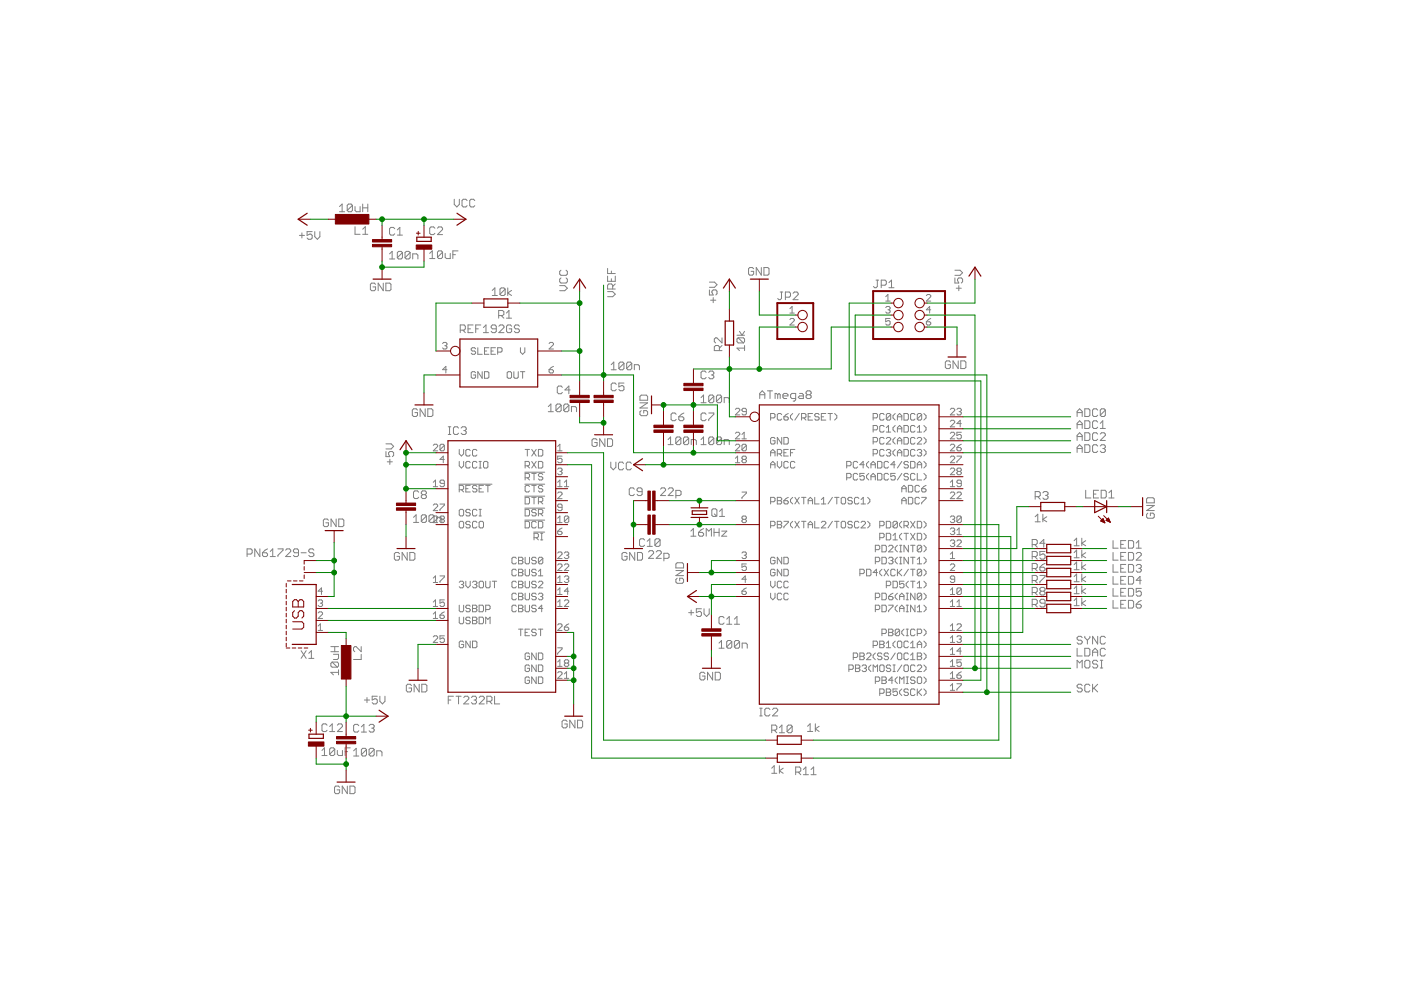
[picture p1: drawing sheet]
<svg xmlns="http://www.w3.org/2000/svg" width="297mm" height="210mm" viewBox="0 0 297 210" stroke-linecap="round" stroke-linejoin="round" font-family="sans-serif">
<g fill="#808080" stroke="#808080" stroke-width=".21">
<path d="M161.1 83.4v1.1z"/>
<path d="M161.6 82.9l-.5 .5z"/>
<path d="M161.6 82.9l.6 .5z"/>
<path d="M162.2 83.4v1.1z"/>
<path d="M161.1 83.7h1.1z"/>
<path d="M163.3 82.9v1.6z"/>
<path d="M162.7 82.9h1.1z"/>
<path d="M164.3 83.4v1.1z"/>
<path d="M164.3 83.4h.3z"/>
<path d="M164.6 83.4l.3 .3z"/>
<path d="M164.9 83.7v.8z"/>
<path d="M164.9 83.7l.3-.3z"/>
<path d="M165.2 83.4l.2 .3z"/>
<path d="M165.4 83.7v.8z"/>
<path d="M166.2 84.5h.6z"/>
<path d="M166 84.2l.2 .3z"/>
<path d="M166 83.7v.5z"/>
<path d="M166.2 83.4l-.2 .3z"/>
<path d="M166.2 83.4h.6z"/>
<path d="M166.8 83.4l.3 .3z"/>
<path d="M167.1 83.7v.2z"/>
<path d="M166 83.9h1.1z"/>
<path d="M168.2 85h.2z"/>
<path d="M168.4 85l.3-.2z"/>
<path d="M168.7 83.4v1.4z"/>
<path d="M167.9 83.4h.8z"/>
<path d="M167.9 83.4l-.3 .3z"/>
<path d="M167.6 83.7v.5z"/>
<path d="M167.6 84.2l.3 .3z"/>
<path d="M167.9 84.5h.8z"/>
<path d="M169.5 83.4h.6z"/>
<path d="M170.1 83.4l.2 .3z"/>
<path d="M170.3 83.7v.8z"/>
<path d="M169.5 84.5h.8z"/>
<path d="M169.2 84.2l.3 .3z"/>
<path d="M169.2 84.2l.3-.3z"/>
<path d="M169.5 83.9h.8z"/>
<path d="M171.2 82.9l-.3 .2z"/>
<path d="M171.2 82.9h.5z"/>
<path d="M171.7 82.9l.3 .2z"/>
<path d="M172 83.1v.3z"/>
<path d="M172 83.4l-.3 .3z"/>
<path d="M171.7 83.7l.3 .2z"/>
<path d="M172 83.9v.3z"/>
<path d="M171.7 84.5l.3-.3z"/>
<path d="M171.2 84.5h.5z"/>
<path d="M170.9 84.2l.3 .3z"/>
<path d="M170.9 83.9v.3z"/>
<path d="M170.9 83.9l.3-.2z"/>
<path d="M170.9 83.4l.3 .3z"/>
<path d="M170.9 83.1v.3z"/>
<path d="M171.2 83.7h.5z"/>
<path d="M95 147.6v1.6z"/>
<path d="M95 147.6h1.1z"/>
<path d="M95 148.4h.6z"/>
<path d="M97.2 147.6v1.6z"/>
<path d="M96.7 147.6h1.1z"/>
<path d="M98.3 149.2h1.1z"/>
<path d="M98.3 149.2l1.1-1z"/>
<path d="M99.4 147.9v.3z"/>
<path d="M99.1 147.6l.3 .3z"/>
<path d="M98.6 147.6h.5z"/>
<path d="M98.3 147.9l.3-.3z"/>
<path d="M99.9 147.9l.3-.3z"/>
<path d="M100.2 147.6h.6z"/>
<path d="M100.8 147.6l.2 .3z"/>
<path d="M101 147.9v.3z"/>
<path d="M101 148.2l-.2 .2z"/>
<path d="M100.5 148.4h.3z"/>
<path d="M100.8 148.4l.2 .3z"/>
<path d="M101 148.7v.3z"/>
<path d="M101 149l-.2 .2z"/>
<path d="M100.2 149.2h.6z"/>
<path d="M99.9 149l.3 .2z"/>
<path d="M101.6 149.2h1.1z"/>
<path d="M101.6 149.2l1.1-1z"/>
<path d="M102.7 147.9v.3z"/>
<path d="M102.4 147.6l.3 .3z"/>
<path d="M101.9 147.6h.5z"/>
<path d="M101.9 147.6l-.3 .3z"/>
<path d="M103.2 147.6v1.6z"/>
<path d="M103.2 147.6h.8z"/>
<path d="M104 147.6l.3 .3z"/>
<path d="M104.3 147.9v.5z"/>
<path d="M104 148.7l.3-.3z"/>
<path d="M103.2 148.7h.8z"/>
<path d="M103.8 148.7l.5 .5z"/>
<path d="M104.9 147.6v1.6z"/>
<path d="M104.9 149.2h1z"/>
<path d="M143.6 122.6l-.3 .3z"/>
<path d="M143.3 122.9v.5z"/>
<path d="M143.3 123.4l.3 .3z"/>
<path d="M143.6 123.7h1.1z"/>
<path d="M144.7 123.7l.2-.3z"/>
<path d="M144.9 122.9v.5z"/>
<path d="M144.7 122.6l.2 .3z"/>
<path d="M144.1 122.6h.6z"/>
<path d="M144.1 122.6v.5z"/>
<path d="M143.3 122h1.6z"/>
<path d="M143.3 122l1.6-1z"/>
<path d="M143.3 121h1.6z"/>
<path d="M143.3 120.4h1.6z"/>
<path d="M144.9 119.6v.8z"/>
<path d="M144.7 119.3l.2 .3z"/>
<path d="M143.6 119.3h1.1z"/>
<path d="M143.6 119.3l-.3 .3z"/>
<path d="M143.3 119.6v.8z"/>
<path d="M146 129.9h1.1z"/>
<path d="M146.5 129.3v1.1z"/>
<path d="M147.6 129.1h1.1z"/>
<path d="M147.6 129.1v.8z"/>
<path d="M147.6 129.9l.6-.3z"/>
<path d="M148.2 129.6h.2z"/>
<path d="M148.4 129.6l.3 .3z"/>
<path d="M148.7 129.9v.5z"/>
<path d="M148.7 130.4l-.3 .3z"/>
<path d="M147.9 130.7h.5z"/>
<path d="M147.6 130.4l.3 .3z"/>
<path d="M149.3 129.1v1.1z"/>
<path d="M149.3 130.2l.5 .5z"/>
<path d="M149.8 130.7l.6-.5z"/>
<path d="M150.4 129.1v1.1z"/>
<path d="M153 135.8l-.6 .6z"/>
<path d="M153 135.8v1.6z"/>
<path d="M152.4 137.4h1.1z"/>
<path d="M154.1 136.1v1.1z"/>
<path d="M154.1 136.1l.2-.3z"/>
<path d="M154.3 135.8h.6z"/>
<path d="M154.9 135.8l.3 .3z"/>
<path d="M155.2 136.1v1.1z"/>
<path d="M155.2 137.2l-.3 .2z"/>
<path d="M154.3 137.4h.6z"/>
<path d="M154.1 137.2l.2 .2z"/>
<path d="M154.1 137.2l1.1-1.1z"/>
<path d="M155.7 136.1v1.1z"/>
<path d="M155.7 136.1l.3-.3z"/>
<path d="M156 135.8h.5z"/>
<path d="M156.5 135.8l.3 .3z"/>
<path d="M156.8 136.1v1.1z"/>
<path d="M156.8 137.2l-.3 .2z"/>
<path d="M156 137.4h.5z"/>
<path d="M155.7 137.2l.3 .2z"/>
<path d="M155.7 137.2l1.1-1.1z"/>
<path d="M157.4 136.4v1z"/>
<path d="M157.4 136.4h.8z"/>
<path d="M158.2 136.4l.2 .2z"/>
<path d="M158.4 136.6v.8z"/>
<path d="M149.2 142.5l.3 .3z"/>
<path d="M148.7 142.5h.5z"/>
<path d="M148.7 142.5l-.3 .3z"/>
<path d="M148.4 142.8v1.1z"/>
<path d="M148.4 143.9l.3 .3z"/>
<path d="M148.7 144.2h.5z"/>
<path d="M149.5 143.9l-.3 .3z"/>
<path d="M149.5 143.3v.6z"/>
<path d="M148.9 143.3h.6z"/>
<path d="M150 142.5v1.7z"/>
<path d="M150 142.5l1.1 1.7z"/>
<path d="M151.1 142.5v1.7z"/>
<path d="M151.6 142.5v1.7z"/>
<path d="M151.6 144.2h.9z"/>
<path d="M152.5 144.2l.2-.3z"/>
<path d="M152.7 142.8v1.1z"/>
<path d="M152.5 142.5l.2 .3z"/>
<path d="M151.6 142.5h.9z"/>
<path d="M142.2 92.6l-.6 .6z"/>
<path d="M142.2 92.6v1.7z"/>
<path d="M141.6 94.3h1.1z"/>
<path d="M143.3 92.9v1.1z"/>
<path d="M143.3 92.9l.3-.3z"/>
<path d="M143.6 92.6h.5z"/>
<path d="M144.1 92.6l.3 .3z"/>
<path d="M144.4 92.9v1.1z"/>
<path d="M144.4 94l-.3 .3z"/>
<path d="M143.6 94.3h.5z"/>
<path d="M143.3 94l.3 .3z"/>
<path d="M143.3 94l1.1-1.1z"/>
<path d="M144.9 92.9v1.1z"/>
<path d="M144.9 92.9l.3-.3z"/>
<path d="M145.2 92.6h.5z"/>
<path d="M145.7 92.6l.3 .3z"/>
<path d="M146 92.9v1.1z"/>
<path d="M146 94l-.3 .3z"/>
<path d="M145.2 94.3h.5z"/>
<path d="M144.9 94l.3 .3z"/>
<path d="M144.9 94l1.1-1.1z"/>
<path d="M146.6 93.2v1.1z"/>
<path d="M146.6 93.2h.8z"/>
<path d="M147.4 93.2l.2 .3z"/>
<path d="M147.6 93.5v.8z"/>
<path d="M149.2 92.6l-.6 .6z"/>
<path d="M149.2 92.6v1.7z"/>
<path d="M148.6 94.3h1.1z"/>
<path d="M150.3 92.9v1.1z"/>
<path d="M150.3 92.9l.2-.3z"/>
<path d="M150.5 92.6h.6z"/>
<path d="M151.1 92.6l.2 .3z"/>
<path d="M151.3 92.9v1.1z"/>
<path d="M151.1 94.3l.2-.3z"/>
<path d="M150.5 94.3h.6z"/>
<path d="M150.3 94l.2 .3z"/>
<path d="M150.3 94l1-1.1z"/>
<path d="M151.9 92.9v1.1z"/>
<path d="M151.9 92.9l.3-.3z"/>
<path d="M152.2 92.6h.5z"/>
<path d="M152.7 92.6l.3 .3z"/>
<path d="M153 92.9v1.1z"/>
<path d="M153 94l-.3 .3z"/>
<path d="M152.2 94.3h.5z"/>
<path d="M151.9 94l.3 .3z"/>
<path d="M151.9 94l1.1-1.1z"/>
<path d="M153.5 93.2v1.1z"/>
<path d="M153.5 93.2h.8z"/>
<path d="M154.3 93.2l.3 .3z"/>
<path d="M154.6 93.5v.8z"/>
<path d="M129.5 98v1.1z"/>
<path d="M129.5 99.1l.5 .5z"/>
<path d="M130 99.6l.6-.5z"/>
<path d="M130.6 98v1.1z"/>
<path d="M132 98l.2 .3z"/>
<path d="M131.4 98h.6z"/>
<path d="M131.4 98l-.3 .3z"/>
<path d="M131.1 98.3v1z"/>
<path d="M131.1 99.3l.3 .3z"/>
<path d="M131.4 99.6h.6z"/>
<path d="M132.2 99.3l-.2 .3z"/>
<path d="M133.6 98l.3 .3z"/>
<path d="M133 98h.6z"/>
<path d="M133 98l-.2 .3z"/>
<path d="M132.8 98.3v1z"/>
<path d="M132.8 99.3l.2 .3z"/>
<path d="M133 99.6h.6z"/>
<path d="M133.6 99.6l.3-.3z"/>
<path d="M63.5 49.9h1.1z"/>
<path d="M64 49.4v1.1z"/>
<path d="M65.1 49.1h1.1z"/>
<path d="M65.1 49.1v.8z"/>
<path d="M65.1 49.9l.6-.3z"/>
<path d="M65.7 49.6h.2z"/>
<path d="M65.9 49.6l.3 .3z"/>
<path d="M66.2 49.9v.6z"/>
<path d="M65.9 50.7l.3-.2z"/>
<path d="M65.4 50.7h.5z"/>
<path d="M65.1 50.5l.3 .2z"/>
<path d="M66.7 49.1v1.1z"/>
<path d="M66.7 50.2l.6 .5z"/>
<path d="M67.8 50.2l-.5 .5z"/>
<path d="M67.8 49.1v1.1z"/>
<path d="M96.3 42.2v1.1z"/>
<path d="M96.3 43.3l.6 .6z"/>
<path d="M97.4 43.3l-.5 .6z"/>
<path d="M97.4 42.2v1.1z"/>
<path d="M98.8 42.2l.2 .3z"/>
<path d="M98.2 42.2h.6z"/>
<path d="M98.2 42.2l-.2 .3z"/>
<path d="M98 42.5v1.1z"/>
<path d="M98 43.6l.2 .3z"/>
<path d="M98.2 43.9h.6z"/>
<path d="M98.8 43.9l.2-.3z"/>
<path d="M100.4 42.2l.3 .3z"/>
<path d="M99.9 42.2h.5z"/>
<path d="M99.9 42.2l-.3 .3z"/>
<path d="M99.6 42.5v1.1z"/>
<path d="M99.6 43.6l.3 .3z"/>
<path d="M99.9 43.9h.5z"/>
<path d="M100.4 43.9l.3-.3z"/>
<path d="M72 43.8l.5-.5z"/>
<path d="M72.5 43.3v1.6z"/>
<path d="M72 44.9h1.1z"/>
<path d="M73.6 43.5v1.1z"/>
<path d="M73.6 43.5l.3-.2z"/>
<path d="M73.9 43.3h.5z"/>
<path d="M74.4 43.3l.3 .2z"/>
<path d="M74.7 43.5v1.1z"/>
<path d="M74.7 44.6l-.3 .3z"/>
<path d="M73.9 44.9h.5z"/>
<path d="M73.6 44.6l.3 .3z"/>
<path d="M73.6 44.6l1.1-1.1z"/>
<path d="M75.3 43.8v.8z"/>
<path d="M75.3 44.6l.2 .3z"/>
<path d="M75.5 44.9h.8z"/>
<path d="M76.3 43.8v1.1z"/>
<path d="M76.9 43.3v1.6z"/>
<path d="M76.9 44.1h1.1z"/>
<path d="M78 43.3v1.6z"/>
<path d="M82.6 53.8l.5-.5z"/>
<path d="M83.1 53.3v1.6z"/>
<path d="M82.6 54.9h1.1z"/>
<path d="M84.2 53.6v1.1z"/>
<path d="M84.2 53.6l.3-.3z"/>
<path d="M84.5 53.3h.5z"/>
<path d="M85 53.3l.3 .3z"/>
<path d="M85.3 53.6v1.1z"/>
<path d="M85 54.9l.3-.2z"/>
<path d="M84.5 54.9h.5z"/>
<path d="M84.2 54.7l.3 .2z"/>
<path d="M85.3 53.6l-1.1 1.1z"/>
<path d="M85.9 53.6v1.1z"/>
<path d="M85.9 53.6l.2-.3z"/>
<path d="M86.1 53.3h.6z"/>
<path d="M86.7 53.3l.3 .3z"/>
<path d="M87 53.6v1.1z"/>
<path d="M86.7 54.9l.3-.2z"/>
<path d="M86.1 54.9h.6z"/>
<path d="M85.9 54.7l.2 .2z"/>
<path d="M87 53.6l-1.1 1.1z"/>
<path d="M87.5 53.8v1.1z"/>
<path d="M87.5 53.8h.8z"/>
<path d="M88.3 53.8l.3 .3z"/>
<path d="M88.6 54.1v.8z"/>
<path d="M79.4 60l.2 .3z"/>
<path d="M78.8 60h.6z"/>
<path d="M78.5 60.3l.3-.3z"/>
<path d="M78.5 60.3v1.1z"/>
<path d="M78.5 61.4l.3 .2z"/>
<path d="M78.8 61.6h.6z"/>
<path d="M79.4 61.6l.2-.2z"/>
<path d="M79.6 60.8v.6z"/>
<path d="M79.1 60.8h.5z"/>
<path d="M80.2 60v1.6z"/>
<path d="M80.2 60l1.1 1.6z"/>
<path d="M81.3 60v1.6z"/>
<path d="M81.8 60v1.6z"/>
<path d="M81.8 61.6h.8z"/>
<path d="M82.9 61.4l-.3 .2z"/>
<path d="M82.9 60.3v1.1z"/>
<path d="M82.6 60l.3 .3z"/>
<path d="M81.8 60h.8z"/>
<path d="M146.5 112.6l.5-.5z"/>
<path d="M147 112.1v1.6z"/>
<path d="M146.5 113.7h1.1z"/>
<path d="M148.7 112.3l.5-.2z"/>
<path d="M148.7 112.3l-.6 .6z"/>
<path d="M148.1 112.9v.5z"/>
<path d="M148.1 113.4l.3 .3z"/>
<path d="M148.4 113.7h.5z"/>
<path d="M148.9 113.7l.3-.3z"/>
<path d="M149.2 113.2v.2z"/>
<path d="M148.9 112.9l.3 .3z"/>
<path d="M148.1 112.9h.8z"/>
<path d="M149.7 112.1v1.6z"/>
<path d="M149.7 112.1l.6 .5z"/>
<path d="M150.3 112.6l.5-.5z"/>
<path d="M150.8 112.1v1.6z"/>
<path d="M151.4 112.1v1.6z"/>
<path d="M151.4 112.9h1.1z"/>
<path d="M152.5 112.1v1.6z"/>
<path d="M153 112.6h1.1z"/>
<path d="M154.1 112.6l-1.1 1.1z"/>
<path d="M153 113.7h1.1z"/>
<path d="M137.5 118.4h1.1z"/>
<path d="M137.5 118.4l1.1-1.1z"/>
<path d="M138.6 117v.3z"/>
<path d="M138.3 116.8l.3 .2z"/>
<path d="M137.8 116.8h.5z"/>
<path d="M137.5 117l.3-.2z"/>
<path d="M139.1 118.4h1.1z"/>
<path d="M139.1 118.4l1.1-1.1z"/>
<path d="M140.2 117v.3z"/>
<path d="M140 116.8l.2 .2z"/>
<path d="M139.4 116.8h.6z"/>
<path d="M139.1 117l.3-.2z"/>
<path d="M140.8 117.3v1.6z"/>
<path d="M140.8 117.3h.8z"/>
<path d="M141.6 117.3l.3 .3z"/>
<path d="M141.9 117.6v.5z"/>
<path d="M141.6 118.4l.3-.3z"/>
<path d="M140.8 118.4h.8z"/>
<path d="M140 105.1h1.1z"/>
<path d="M141.1 104l-1.1 1.1z"/>
<path d="M141.1 103.7v.3z"/>
<path d="M140.8 103.4l.3 .3z"/>
<path d="M140.3 103.4h.5z"/>
<path d="M140 103.7l.3-.3z"/>
<path d="M141.7 105.1h1z"/>
<path d="M142.7 104l-1 1.1z"/>
<path d="M142.7 103.7v.3z"/>
<path d="M142.5 103.4l.2 .3z"/>
<path d="M141.9 103.4h.6z"/>
<path d="M141.7 103.7l.2-.3z"/>
<path d="M143.3 104v1.6z"/>
<path d="M143.3 104h.8z"/>
<path d="M144.1 104l.3 .2z"/>
<path d="M144.4 104.2v.6z"/>
<path d="M144.4 104.8l-.3 .3z"/>
<path d="M143.3 105.1h.8z"/>
<path d="M132.7 117.1l.2 .3z"/>
<path d="M132.1 117.1h.6z"/>
<path d="M132.1 117.1l-.2 .3z"/>
<path d="M131.9 117.4v1.1z"/>
<path d="M131.9 118.5l.2 .3z"/>
<path d="M132.1 118.8h.6z"/>
<path d="M132.9 118.5l-.2 .3z"/>
<path d="M132.9 118v.5z"/>
<path d="M132.4 118h.5z"/>
<path d="M133.5 117.1v1.7z"/>
<path d="M133.5 117.1l1.1 1.7z"/>
<path d="M134.6 117.1v1.7z"/>
<path d="M135.1 117.1v1.7z"/>
<path d="M135.1 118.8h.9z"/>
<path d="M136 118.8l.2-.3z"/>
<path d="M136.2 117.4v1.1z"/>
<path d="M136 117.1l.2 .3z"/>
<path d="M135.1 117.1h.9z"/>
<path d="M171.2 154l.6-.5z"/>
<path d="M171.8 153.5v1.6z"/>
<path d="M171.2 155.1h1.1z"/>
<path d="M172.9 153.5v1.6z"/>
<path d="M172.9 154.5l.8 .6z"/>
<path d="M172.9 154.5l.8-.5z"/>
<path d="M163.6 162.9l.5-.6z"/>
<path d="M164.1 162.3v1.7z"/>
<path d="M163.6 164h1.1z"/>
<path d="M165.2 162.3v1.7z"/>
<path d="M165.2 163.4l.9 .6z"/>
<path d="M165.2 163.4l.9-.5z"/>
<path d="M87.7 109.7l.5-.5z"/>
<path d="M88.2 109.2v1.6z"/>
<path d="M87.7 110.8h1.1z"/>
<path d="M89.3 109.4v1.1z"/>
<path d="M89.3 109.4l.3-.2z"/>
<path d="M89.6 109.2h.5z"/>
<path d="M90.1 109.2l.3 .2z"/>
<path d="M90.4 109.4v1.1z"/>
<path d="M90.1 110.8l.3-.3z"/>
<path d="M89.6 110.8h.5z"/>
<path d="M89.3 110.5l.3 .3z"/>
<path d="M90.4 109.4l-1.1 1.1z"/>
<path d="M91 109.4v1.1z"/>
<path d="M91 109.4l.2-.2z"/>
<path d="M91.2 109.2h.6z"/>
<path d="M91.8 109.2l.2 .2z"/>
<path d="M92 109.4v1.1z"/>
<path d="M91.8 110.8l.2-.3z"/>
<path d="M91.2 110.8h.6z"/>
<path d="M91 110.5l.2 .3z"/>
<path d="M92 109.4l-1 1.1z"/>
<path d="M92.6 109.7v1.1z"/>
<path d="M92.6 109.7h.8z"/>
<path d="M93.4 109.7l.3 .3z"/>
<path d="M93.7 110v.8z"/>
<path d="M84.4 117.1l.3 .3z"/>
<path d="M83.9 117.1h.5z"/>
<path d="M83.9 117.1l-.3 .3z"/>
<path d="M83.6 117.4v1.1z"/>
<path d="M83.6 118.5l.3 .3z"/>
<path d="M83.9 118.8h.5z"/>
<path d="M84.4 118.8l.3-.3z"/>
<path d="M84.7 118v.5z"/>
<path d="M84.2 118h.5z"/>
<path d="M85.3 117.1v1.7z"/>
<path d="M85.3 117.1l1 1.7z"/>
<path d="M86.3 117.1v1.7z"/>
<path d="M86.9 117.1v1.7z"/>
<path d="M86.9 118.8h.8z"/>
<path d="M87.7 118.8l.3-.3z"/>
<path d="M88 117.4v1.1z"/>
<path d="M87.7 117.1l.3 .3z"/>
<path d="M86.9 117.1h.8z"/>
<path d="M87 145.1l.2 .3z"/>
<path d="M86.4 145.1h.6z"/>
<path d="M86.4 145.1l-.3 .3z"/>
<path d="M86.1 145.4v1z"/>
<path d="M86.1 146.4l.3 .3z"/>
<path d="M86.4 146.7h.6z"/>
<path d="M87 146.7l.2-.3z"/>
<path d="M87.2 145.9v.5z"/>
<path d="M86.7 145.9h.5z"/>
<path d="M87.8 145.1v1.6z"/>
<path d="M87.8 145.1l1.1 1.6z"/>
<path d="M88.9 145.1v1.6z"/>
<path d="M89.4 145.1v1.6z"/>
<path d="M89.4 146.7h.8z"/>
<path d="M90.2 146.7l.3-.3z"/>
<path d="M90.5 145.4v1z"/>
<path d="M90.2 145.1l.3 .3z"/>
<path d="M89.4 145.1h.8z"/>
<path d="M120 152.7l.2 .3z"/>
<path d="M119.4 152.7h.6z"/>
<path d="M119.4 152.7l-.2 .3z"/>
<path d="M119.2 153v1.1z"/>
<path d="M119.2 154.1l.2 .2z"/>
<path d="M119.4 154.3h.6z"/>
<path d="M120 154.3l.2-.2z"/>
<path d="M120.2 153.5v.6z"/>
<path d="M119.7 153.5h.5z"/>
<path d="M120.8 152.7v1.6z"/>
<path d="M120.8 152.7l1.1 1.6z"/>
<path d="M121.9 152.7v1.6z"/>
<path d="M122.4 152.7v1.6z"/>
<path d="M122.4 154.3h.9z"/>
<path d="M123.3 154.3l.2-.2z"/>
<path d="M123.5 153v1.1z"/>
<path d="M123.3 152.7l.2 .3z"/>
<path d="M122.4 152.7h.9z"/>
<path d="M82.7 97.4v1.1z"/>
<path d="M82.1 97.9h1.1z"/>
<path d="M81.8 95.7v1.1z"/>
<path d="M81.8 96.8h.9z"/>
<path d="M82.4 96.3l.3 .5z"/>
<path d="M82.4 96v.3z"/>
<path d="M82.4 96l.3-.3z"/>
<path d="M82.7 95.7h.5z"/>
<path d="M83.2 95.7l.3 .3z"/>
<path d="M83.5 96v.6z"/>
<path d="M83.2 96.8l.3-.2z"/>
<path d="M81.8 95.2h1.1z"/>
<path d="M83.5 94.6l-.6 .6z"/>
<path d="M82.9 94.1l.6 .5z"/>
<path d="M81.8 94.1h1.1z"/>
<path d="M135.7 87.3l.3-.2z"/>
<path d="M135.7 87.3v.6z"/>
<path d="M135.7 87.9l.3 .2z"/>
<path d="M136 88.1h1z"/>
<path d="M137 88.1l.3-.2z"/>
<path d="M137.3 87.3v.6z"/>
<path d="M137 87.1l.3 .2z"/>
<path d="M136.5 87.1h.5z"/>
<path d="M136.5 87.1v.5z"/>
<path d="M135.7 86.5h1.6z"/>
<path d="M135.7 86.5l1.6-1.1z"/>
<path d="M135.7 85.4h1.6z"/>
<path d="M135.7 84.9h1.6z"/>
<path d="M137.3 84.1v.8z"/>
<path d="M137 83.8l.3 .3z"/>
<path d="M136 83.8h1z"/>
<path d="M136 83.8l-.3 .3z"/>
<path d="M135.7 84.1v.8z"/>
<path d="M149.2 83.8l-.6 .5z"/>
<path d="M149.2 83.8v1.6z"/>
<path d="M148.6 85.4h1.1z"/>
<path d="M150.3 84v1.1z"/>
<path d="M150.3 84l.2-.2z"/>
<path d="M150.5 83.8h.6z"/>
<path d="M151.1 83.8l.2 .2z"/>
<path d="M151.3 84v1.1z"/>
<path d="M151.1 85.4l.2-.3z"/>
<path d="M150.5 85.4h.6z"/>
<path d="M150.3 85.1l.2 .3z"/>
<path d="M150.3 85.1l1-1.1z"/>
<path d="M151.9 84v1.1z"/>
<path d="M151.9 84l.3-.2z"/>
<path d="M152.2 83.8h.5z"/>
<path d="M152.7 83.8l.3 .2z"/>
<path d="M153 84v1.1z"/>
<path d="M153 85.1l-.3 .3z"/>
<path d="M152.2 85.4h.5z"/>
<path d="M151.9 85.1l.3 .3z"/>
<path d="M151.9 85.1l1.1-1.1z"/>
<path d="M153.5 84.3v1.1z"/>
<path d="M153.5 84.3h.8z"/>
<path d="M154.3 84.3l.3 .3z"/>
<path d="M154.6 84.6v.8z"/>
<path d="M156.3 73.8l.5 .5z"/>
<path d="M156.3 73.8h1.6z"/>
<path d="M157.9 73.3v1z"/>
<path d="M156.5 72.7h1.1z"/>
<path d="M156.3 72.4l.2 .3z"/>
<path d="M156.3 71.9v.5z"/>
<path d="M156.3 71.9l.2-.3z"/>
<path d="M156.5 71.6h1.1z"/>
<path d="M157.6 71.6l.3 .3z"/>
<path d="M157.9 71.9v.5z"/>
<path d="M157.9 72.4l-.3 .3z"/>
<path d="M156.5 71.6l1.1 1.1z"/>
<path d="M156.3 71.1h1.6z"/>
<path d="M157.9 70.3l-.6 .8z"/>
<path d="M156.8 70.3l.5 .8z"/>
<path d="M151.2 63.1v1.1z"/>
<path d="M150.7 63.6h1.1z"/>
<path d="M150.4 61.5v1z"/>
<path d="M150.4 62.5h.8z"/>
<path d="M150.9 62l.3 .5z"/>
<path d="M150.9 61.7v.3z"/>
<path d="M151.2 61.5l-.3 .2z"/>
<path d="M151.2 61.5h.6z"/>
<path d="M151.8 61.5l.2 .2z"/>
<path d="M152 61.7v.6z"/>
<path d="M152 62.3l-.2 .2z"/>
<path d="M150.4 60.9h1.1z"/>
<path d="M152 60.4l-.5 .5z"/>
<path d="M151.5 59.8l.5 .6z"/>
<path d="M150.4 59.8h1.1z"/>
<path d="M228.3 119.2l-.6 .5z"/>
<path d="M228.3 119.2v1.6z"/>
<path d="M227.7 120.8h1.1z"/>
<path d="M229.4 119.2v1.6z"/>
<path d="M229.4 120.3l.8 .5z"/>
<path d="M229.4 120.3l.8-.6z"/>
<path d="M228.3 121.7l-.6 .6z"/>
<path d="M228.3 121.7v1.6z"/>
<path d="M227.7 123.3h1.1z"/>
<path d="M229.4 121.7v1.6z"/>
<path d="M229.4 122.8l.8 .5z"/>
<path d="M229.4 122.8l.8-.5z"/>
<path d="M228.3 124.2l-.6 .6z"/>
<path d="M228.3 124.2v1.7z"/>
<path d="M227.7 125.9h1.1z"/>
<path d="M229.4 124.2v1.7z"/>
<path d="M229.4 125.3l.8 .6z"/>
<path d="M229.4 125.3l.8-.5z"/>
<path d="M228.3 126.8l-.6 .5z"/>
<path d="M228.3 126.8v1.6z"/>
<path d="M227.7 128.4h1.1z"/>
<path d="M229.4 126.8v1.6z"/>
<path d="M229.4 127.9l.8 .5z"/>
<path d="M229.4 127.9l.8-.6z"/>
<path d="M159.5 56.7l.3 .3z"/>
<path d="M159 56.7h.5z"/>
<path d="M159 56.7l-.3 .3z"/>
<path d="M158.7 57v1.1z"/>
<path d="M158.7 58.1l.3 .2z"/>
<path d="M159 58.3h.5z"/>
<path d="M159.5 58.3l.3-.2z"/>
<path d="M159.8 57.5v.6z"/>
<path d="M159.2 57.5h.6z"/>
<path d="M160.3 56.7v1.6z"/>
<path d="M160.3 56.7l1.1 1.6z"/>
<path d="M161.4 56.7v1.6z"/>
<path d="M162 56.7v1.6z"/>
<path d="M162 58.3h.8z"/>
<path d="M162.8 58.3l.2-.2z"/>
<path d="M163 57v1.1z"/>
<path d="M162.8 56.7l.2 .3z"/>
<path d="M162 56.7h.8z"/>
<path d="M203.3 60.6v1z"/>
<path d="M202.7 61.1h1.1z"/>
<path d="M202.5 58.9v1.1z"/>
<path d="M202.5 60h.8z"/>
<path d="M203 59.5l.3 .5z"/>
<path d="M203 59.2v.3z"/>
<path d="M203 59.2l.3-.3z"/>
<path d="M203.3 58.9h.5z"/>
<path d="M203.8 58.9l.3 .3z"/>
<path d="M204.1 59.2v.5z"/>
<path d="M204.1 59.7l-.3 .3z"/>
<path d="M202.5 58.4h1z"/>
<path d="M203.5 58.4l.6-.6z"/>
<path d="M203.5 57.3l.6 .5z"/>
<path d="M202.5 57.3h1z"/>
<path d="M201.3 76.5l.2 .3z"/>
<path d="M200.7 76.5h.6z"/>
<path d="M200.7 76.5l-.3 .3z"/>
<path d="M200.4 76.8v1.1z"/>
<path d="M200.4 77.9l.3 .2z"/>
<path d="M200.7 78.1h.6z"/>
<path d="M201.5 77.9l-.2 .2z"/>
<path d="M201.5 77.3v.6z"/>
<path d="M201 77.3h.5z"/>
<path d="M202.1 76.5v1.6z"/>
<path d="M202.1 76.5l1.1 1.6z"/>
<path d="M203.2 76.5v1.6z"/>
<path d="M203.7 76.5v1.6z"/>
<path d="M203.7 78.1h.8z"/>
<path d="M204.5 78.1l.3-.2z"/>
<path d="M204.8 76.8v1.1z"/>
<path d="M204.5 76.5l.3 .3z"/>
<path d="M203.7 76.5h.8z"/>
<path d="M52.4 116.4v1.6z"/>
<path d="M52.4 116.4h.8z"/>
<path d="M53.2 116.4l.3 .2z"/>
<path d="M53.5 116.6v.6z"/>
<path d="M53.5 117.2l-.3 .3z"/>
<path d="M52.4 117.5h.8z"/>
<path d="M54 116.4v1.6z"/>
<path d="M54 116.4l1.1 1.6z"/>
<path d="M55.1 116.4v1.6z"/>
<path d="M56.2 116.6l.5-.2z"/>
<path d="M56.2 116.6l-.6 .6z"/>
<path d="M55.6 117.2v.6z"/>
<path d="M55.6 117.8l.3 .2z"/>
<path d="M55.9 118h.6z"/>
<path d="M56.5 118l.2-.2z"/>
<path d="M56.7 117.5v.3z"/>
<path d="M56.5 117.2l.2 .3z"/>
<path d="M55.6 117.2h.9z"/>
<path d="M57.8 116.4l-.5 .5z"/>
<path d="M57.8 116.4v1.6z"/>
<path d="M57.3 118h1.1z"/>
<path d="M58.9 116.4h1.1z"/>
<path d="M60 116.4v.2z"/>
<path d="M60 116.6l-1.1 1.2z"/>
<path d="M58.9 117.8v.2z"/>
<path d="M60.6 118h1z"/>
<path d="M60.6 118l1-1.1z"/>
<path d="M61.6 116.6v.3z"/>
<path d="M61.4 116.4l.2 .2z"/>
<path d="M60.8 116.4h.6z"/>
<path d="M60.8 116.4l-.2 .2z"/>
<path d="M62.2 117.8l.3 .2z"/>
<path d="M62.5 118h.5z"/>
<path d="M63 118l.3-.2z"/>
<path d="M63.3 116.6v1.2z"/>
<path d="M63 116.4l.3 .2z"/>
<path d="M62.5 116.4h.5z"/>
<path d="M62.5 116.4l-.3 .2z"/>
<path d="M62.2 116.6v.3z"/>
<path d="M62.2 116.9l.3 .3z"/>
<path d="M62.5 117.2h.8z"/>
<path d="M63.8 117.2h1.1z"/>
<path d="M66.3 116.4l.2 .2z"/>
<path d="M65.7 116.4h.6z"/>
<path d="M65.7 116.4l-.2 .2z"/>
<path d="M65.5 116.6v.3z"/>
<path d="M65.5 116.9l.2 .3z"/>
<path d="M65.7 117.2h.6z"/>
<path d="M66.3 117.2l.2 .3z"/>
<path d="M66.5 117.5v.3z"/>
<path d="M66.5 117.8l-.2 .2z"/>
<path d="M65.7 118h.6z"/>
<path d="M65.5 117.8l.2 .2z"/>
<path d="M69.4 110l.2 .3z"/>
<path d="M68.8 110h.6z"/>
<path d="M68.8 110l-.2 .3z"/>
<path d="M68.6 110.3v1.1z"/>
<path d="M68.6 111.4l.2 .3z"/>
<path d="M68.8 111.7h.6z"/>
<path d="M69.4 111.7l.2-.3z"/>
<path d="M69.6 110.8v.6z"/>
<path d="M69.1 110.8h.5z"/>
<path d="M70.2 110v1.7z"/>
<path d="M70.2 110l1.1 1.7z"/>
<path d="M71.3 110v1.7z"/>
<path d="M71.8 110v1.7z"/>
<path d="M71.8 111.7h.8z"/>
<path d="M72.6 111.7l.3-.3z"/>
<path d="M72.9 110.3v1.1z"/>
<path d="M72.6 110l.3 .3z"/>
<path d="M71.8 110h.8z"/>
<path d="M70.1 142.6l.6 .5z"/>
<path d="M70.1 142.6h1.7z"/>
<path d="M71.8 142v1.1z"/>
<path d="M70.4 141.5h1.1z"/>
<path d="M70.1 141.2l.3 .3z"/>
<path d="M70.1 140.7v.5z"/>
<path d="M70.1 140.7l.3-.3z"/>
<path d="M70.4 140.4h1.1z"/>
<path d="M71.5 140.4l.3 .3z"/>
<path d="M71.8 140.7v.5z"/>
<path d="M71.8 141.2l-.3 .3z"/>
<path d="M70.4 140.4l1.1 1.1z"/>
<path d="M70.7 139.8h.8z"/>
<path d="M71.8 139.6l-.3 .2z"/>
<path d="M71.8 138.7v.9z"/>
<path d="M70.7 138.7h1.1z"/>
<path d="M70.1 138.2h1.7z"/>
<path d="M71 137.1v1.1z"/>
<path d="M70.1 137.1h1.7z"/>
<path d="M75 159.2l.5-.5z"/>
<path d="M75.5 158.7v1.6z"/>
<path d="M75 160.3h1.1z"/>
<path d="M76.6 158.9v1.1z"/>
<path d="M76.6 158.9l.3-.2z"/>
<path d="M76.9 158.7h.5z"/>
<path d="M77.4 158.7l.3 .2z"/>
<path d="M77.7 158.9v1.1z"/>
<path d="M77.4 160.3l.3-.3z"/>
<path d="M76.9 160.3h.5z"/>
<path d="M76.6 160l.3 .3z"/>
<path d="M77.7 158.9l-1.1 1.1z"/>
<path d="M78.3 158.9v1.1z"/>
<path d="M78.3 158.9l.2-.2z"/>
<path d="M78.5 158.7h.6z"/>
<path d="M79.1 158.7l.2 .2z"/>
<path d="M79.3 158.9v1.1z"/>
<path d="M79.3 160l-.2 .3z"/>
<path d="M78.5 160.3h.6z"/>
<path d="M78.3 160l.2 .3z"/>
<path d="M79.3 158.9l-1 1.1z"/>
<path d="M79.9 159.2v1.1z"/>
<path d="M79.9 159.2h.8z"/>
<path d="M80.7 159.2l.3 .3z"/>
<path d="M81 159.5v.8z"/>
<path d="M68.8 158.6l-.5 .5z"/>
<path d="M68.8 158.6v1.6z"/>
<path d="M68.3 160.2h1z"/>
<path d="M69.9 158.8v1.1z"/>
<path d="M69.9 158.8l.3-.2z"/>
<path d="M70.2 158.6h.5z"/>
<path d="M70.7 158.6l.3 .2z"/>
<path d="M71 158.8v1.1z"/>
<path d="M71 159.9l-.3 .3z"/>
<path d="M70.2 160.2h.5z"/>
<path d="M69.9 159.9l.3 .3z"/>
<path d="M69.9 159.9l1.1-1.1z"/>
<path d="M71.5 159.1v.8z"/>
<path d="M71.5 159.9l.3 .3z"/>
<path d="M71.8 160.2h.8z"/>
<path d="M72.6 159.1v1.1z"/>
<path d="M73.2 158.6v1.6z"/>
<path d="M73.2 158.6h1.1z"/>
<path d="M73.2 159.4h.5z"/>
<path d="M71.7 166.7l.3 .2z"/>
<path d="M71.2 166.7h.5z"/>
<path d="M71.2 166.7l-.3 .2z"/>
<path d="M70.9 166.9v1.1z"/>
<path d="M70.9 168l.3 .3z"/>
<path d="M71.2 168.3h.5z"/>
<path d="M71.7 168.3l.3-.3z"/>
<path d="M72 167.5v.5z"/>
<path d="M71.5 167.5h.5z"/>
<path d="M72.6 166.7v1.6z"/>
<path d="M72.6 166.7l1 1.6z"/>
<path d="M73.6 166.7v1.6z"/>
<path d="M74.2 166.7v1.6z"/>
<path d="M74.2 168.3h.8z"/>
<path d="M75 168.3l.3-.3z"/>
<path d="M75.3 166.9v1.1z"/>
<path d="M75 166.7l.3 .2z"/>
<path d="M74.2 166.7h.8z"/>
<path d="M91.1 53.7l.6-.5z"/>
<path d="M91.7 53.2v1.6z"/>
<path d="M91.1 54.8h1.1z"/>
<path d="M92.8 53.5v1z"/>
<path d="M93 53.2l-.2 .3z"/>
<path d="M93 53.2h.6z"/>
<path d="M93.6 53.2l.2 .3z"/>
<path d="M93.8 53.5v1z"/>
<path d="M93.8 54.5l-.2 .3z"/>
<path d="M93 54.8h.6z"/>
<path d="M92.8 54.5l.2 .3z"/>
<path d="M92.8 54.5l1-1z"/>
<path d="M94.4 53.7v.8z"/>
<path d="M94.4 54.5l.3 .3z"/>
<path d="M94.7 54.8h.8z"/>
<path d="M95.5 53.7v1.1z"/>
<path d="M96 53.2v1.6z"/>
<path d="M96 53.2h1.1z"/>
<path d="M96 54h.6z"/>
<path d="M97.6 68.9v1.6z"/>
<path d="M97.6 68.9h.8z"/>
<path d="M98.4 68.9l.3 .3z"/>
<path d="M98.7 69.2v.5z"/>
<path d="M98.7 69.7l-.3 .3z"/>
<path d="M97.6 70h.8z"/>
<path d="M98.1 70l.6 .5z"/>
<path d="M99.2 68.9h1.1z"/>
<path d="M99.2 68.9v1.6z"/>
<path d="M99.2 70.5h1.1z"/>
<path d="M99.2 69.7h.6z"/>
<path d="M100.9 68.9v1.6z"/>
<path d="M100.9 68.9h1z"/>
<path d="M100.9 69.7h.5z"/>
<path d="M102.5 69.4l.5-.5z"/>
<path d="M103 68.9v1.6z"/>
<path d="M102.5 70.5h1.1z"/>
<path d="M104.1 70.3l.3 .2z"/>
<path d="M104.4 70.5h.5z"/>
<path d="M104.9 70.5l.3-.2z"/>
<path d="M105.2 69.2v1.1z"/>
<path d="M104.9 68.9l.3 .3z"/>
<path d="M104.4 68.9h.5z"/>
<path d="M104.4 68.9l-.3 .3z"/>
<path d="M104.1 69.2v.2z"/>
<path d="M104.1 69.4l.3 .3z"/>
<path d="M104.4 69.7h.8z"/>
<path d="M105.8 70.5h1z"/>
<path d="M105.8 70.5l1-1.1z"/>
<path d="M106.8 69.2v.2z"/>
<path d="M106.6 68.9l.2 .3z"/>
<path d="M106 68.9h.6z"/>
<path d="M106 68.9l-.2 .3z"/>
<path d="M108.2 68.9l.3 .3z"/>
<path d="M107.7 68.9h.5z"/>
<path d="M107.7 68.9l-.3 .3z"/>
<path d="M107.4 69.2v1.1z"/>
<path d="M107.4 70.3l.3 .2z"/>
<path d="M107.7 70.5h.5z"/>
<path d="M108.5 70.3l-.3 .2z"/>
<path d="M108.5 69.7v.6z"/>
<path d="M107.9 69.7h.6z"/>
<path d="M109.9 68.9l.2 .3z"/>
<path d="M109.3 68.9h.6z"/>
<path d="M109.3 68.9l-.2 .3z"/>
<path d="M109.1 69.2v.2z"/>
<path d="M109.1 69.4l.2 .3z"/>
<path d="M109.3 69.7h.6z"/>
<path d="M109.9 69.7l.2 .3z"/>
<path d="M110.1 70v.3z"/>
<path d="M110.1 70.3l-.2 .2z"/>
<path d="M109.3 70.5h.6z"/>
<path d="M109.1 70.3l.2 .2z"/>
<path d="M118.7 61.6h1z"/>
<path d="M119.7 61.6l.6-.5z"/>
<path d="M119.7 60.6l.6 .5z"/>
<path d="M118.7 60.6h1z"/>
<path d="M118.9 58.9l-.2 .3z"/>
<path d="M118.7 59.2v.5z"/>
<path d="M118.7 59.7l.2 .3z"/>
<path d="M118.9 60h1.1z"/>
<path d="M120 60l.3-.3z"/>
<path d="M120.3 59.2v.5z"/>
<path d="M120 58.9l.3 .3z"/>
<path d="M118.7 57.6l.2-.3z"/>
<path d="M118.7 57.6v.5z"/>
<path d="M118.7 58.1l.2 .3z"/>
<path d="M118.9 58.4h1.1z"/>
<path d="M120 58.4l.3-.3z"/>
<path d="M120.3 57.6v.5z"/>
<path d="M120 57.3l.3 .3z"/>
<path d="M116.2 86.2l.6-.5z"/>
<path d="M116.8 85.7v1.6z"/>
<path d="M116.2 87.3h1.1z"/>
<path d="M117.9 85.9v1.1z"/>
<path d="M117.9 85.9l.3-.2z"/>
<path d="M118.2 85.7h.5z"/>
<path d="M118.7 85.7l.3 .2z"/>
<path d="M119 85.9v1.1z"/>
<path d="M118.7 87.3l.3-.3z"/>
<path d="M118.2 87.3h.5z"/>
<path d="M117.9 87l.3 .3z"/>
<path d="M117.9 87l1.1-1.1z"/>
<path d="M119.5 85.9v1.1z"/>
<path d="M119.5 85.9l.3-.2z"/>
<path d="M119.8 85.7h.5z"/>
<path d="M120.3 85.7l.3 .2z"/>
<path d="M120.6 85.9v1.1z"/>
<path d="M120.6 87l-.3 .3z"/>
<path d="M119.8 87.3h.5z"/>
<path d="M119.5 87l.3 .3z"/>
<path d="M119.5 87l1.1-1.1z"/>
<path d="M121.2 86.2v1.1z"/>
<path d="M121.2 86.2h.8z"/>
<path d="M122 86.2l.2 .3z"/>
<path d="M122.2 86.5v.8z"/>
<path d="M129.6 77.3l.5-.5z"/>
<path d="M130.1 76.8v1.6z"/>
<path d="M129.6 78.4h1.1z"/>
<path d="M131.2 77v1.1z"/>
<path d="M131.2 77l.3-.2z"/>
<path d="M131.5 76.8h.5z"/>
<path d="M132 76.8l.3 .2z"/>
<path d="M132.3 77v1.1z"/>
<path d="M132.3 78.1l-.3 .3z"/>
<path d="M131.5 78.4h.5z"/>
<path d="M131.2 78.1l.3 .3z"/>
<path d="M131.2 78.1l1.1-1.1z"/>
<path d="M132.9 77v1.1z"/>
<path d="M133.1 76.8l-.2 .2z"/>
<path d="M133.1 76.8h.6z"/>
<path d="M133.7 76.8l.2 .2z"/>
<path d="M133.9 77v1.1z"/>
<path d="M133.9 78.1l-.2 .3z"/>
<path d="M133.1 78.4h.6z"/>
<path d="M132.9 78.1l.2 .3z"/>
<path d="M132.9 78.1l1-1.1z"/>
<path d="M134.5 77.3v1.1z"/>
<path d="M134.5 77.3h.8z"/>
<path d="M135.3 77.3l.3 .3z"/>
<path d="M135.6 77.6v.8z"/>
<path d="M126.3 93l.3 .3z"/>
<path d="M125.8 93h.5z"/>
<path d="M125.8 93l-.3 .3z"/>
<path d="M125.5 93.3v1.1z"/>
<path d="M125.5 94.4l.3 .3z"/>
<path d="M125.8 94.7h.5z"/>
<path d="M126.3 94.7l.3-.3z"/>
<path d="M126.6 93.8v.6z"/>
<path d="M126.1 93.8h.5z"/>
<path d="M127.1 93v1.7z"/>
<path d="M127.1 93l1.1 1.7z"/>
<path d="M128.2 93v1.7z"/>
<path d="M128.8 93v1.7z"/>
<path d="M128.8 94.7h.8z"/>
<path d="M129.6 94.7l.3-.3z"/>
<path d="M129.9 93.3v1.1z"/>
<path d="M129.6 93l.3 .3z"/>
<path d="M128.8 93h.8z"/>
<path d="M88.2 86.7l.3 .3z"/>
<path d="M87.7 86.7h.5z"/>
<path d="M87.7 86.7l-.3 .3z"/>
<path d="M87.4 87v1z"/>
<path d="M87.4 88l.3 .3z"/>
<path d="M87.7 88.3h.5z"/>
<path d="M88.2 88.3l.3-.3z"/>
<path d="M88.5 87.5v.5z"/>
<path d="M88 87.5h.5z"/>
<path d="M89.1 86.7v1.6z"/>
<path d="M89.1 86.7l1 1.6z"/>
<path d="M90.1 86.7v1.6z"/>
<path d="M90.7 86.7v1.6z"/>
<path d="M90.7 88.3h.8z"/>
<path d="M91.5 88.3l.3-.3z"/>
<path d="M91.8 87v1z"/>
<path d="M91.5 86.7l.3 .3z"/>
<path d="M90.7 86.7h.8z"/>
<path d="M104.4 61.6l.5-.6z"/>
<path d="M104.9 61v1.7z"/>
<path d="M104.4 62.7h1.1z"/>
<path d="M106 61.3v1.1z"/>
<path d="M106 61.3l.3-.3z"/>
<path d="M106.3 61h.5z"/>
<path d="M106.8 61l.3 .3z"/>
<path d="M107.1 61.3v1.1z"/>
<path d="M106.8 62.7l.3-.3z"/>
<path d="M106.3 62.7h.5z"/>
<path d="M106 62.4l.3 .3z"/>
<path d="M106 62.4l1.1-1.1z"/>
<path d="M107.7 61v1.7z"/>
<path d="M107.7 62.1l.8 .6z"/>
<path d="M107.7 62.1l.8-.5z"/>
<path d="M228.3 116.6l-.6 .6z"/>
<path d="M228.3 116.6v1.7z"/>
<path d="M227.7 118.3h1.1z"/>
<path d="M229.4 116.6v1.7z"/>
<path d="M229.4 117.7l.8 .6z"/>
<path d="M229.4 117.7l.8-.5z"/>
<path d="M227.7 114.6l.6-.5z"/>
<path d="M228.3 114.1v1.6z"/>
<path d="M227.7 115.7h1.1z"/>
<path d="M229.4 114.1v1.6z"/>
<path d="M229.4 115.2l.8 .5z"/>
<path d="M229.4 115.2l.8-.6z"/>
<path d="M77.3 148.4h1.1z"/>
<path d="M77.8 147.9v1.1z"/>
<path d="M78.9 147.6h1.1z"/>
<path d="M78.9 147.6v.8z"/>
<path d="M78.9 148.4l.5-.2z"/>
<path d="M79.4 148.2h.3z"/>
<path d="M79.7 148.2l.3 .2z"/>
<path d="M80 148.4v.6z"/>
<path d="M80 149l-.3 .2z"/>
<path d="M79.2 149.2h.5z"/>
<path d="M78.9 149l.3 .2z"/>
<path d="M80.5 147.6v1.1z"/>
<path d="M80.5 148.7l.6 .5z"/>
<path d="M81.6 148.7l-.5 .5z"/>
<path d="M81.6 147.6v1.1z"/>
<path d="M219.5 109.6l.5-.6z"/>
<path d="M220 109v1.6z"/>
<path d="M219.5 110.6h1.1z"/>
<path d="M221.1 109v1.6z"/>
<path d="M221.1 110.1l.8 .5z"/>
<path d="M221.1 110.1l.8-.5z"/>
<path d="M243.4 108.8l-.3 .3z"/>
<path d="M243.1 109.1v.5z"/>
<path d="M243.1 109.6l.3 .3z"/>
<path d="M243.4 109.9h1.1z"/>
<path d="M244.5 109.9l.2-.3z"/>
<path d="M244.7 109.1v.5z"/>
<path d="M244.5 108.8l.2 .3z"/>
<path d="M243.9 108.8h.6z"/>
<path d="M243.9 108.8v.5z"/>
<path d="M243.1 108.2h1.6z"/>
<path d="M243.1 108.2l1.6-1z"/>
<path d="M243.1 107.2h1.6z"/>
<path d="M243.1 106.6h1.6z"/>
<path d="M244.7 105.8v.8z"/>
<path d="M244.5 105.5l.2 .3z"/>
<path d="M243.4 105.5h1.1z"/>
<path d="M243.4 105.5l-.3 .3z"/>
<path d="M243.1 105.8v.8z"/>
<path d="M186.5 146.1v1.4z"/>
<path d="M186.5 146.1h.7z"/>
<path d="M187.2 146.1l.3 .2z"/>
<path d="M187.5 146.3v.5z"/>
<path d="M187.5 146.8l-.3 .2z"/>
<path d="M186.5 147h.7z"/>
<path d="M187.9 146.1v1.4z"/>
<path d="M187.9 146.1h.7z"/>
<path d="M188.6 146.1l.2 .2z"/>
<path d="M188.8 146.3v.2z"/>
<path d="M188.8 146.5l-.2 .3z"/>
<path d="M188.6 146.8l.2 .2z"/>
<path d="M188.8 147v.2z"/>
<path d="M188.8 147.2l-.2 .3z"/>
<path d="M187.9 147.5h.7z"/>
<path d="M187.9 146.8h.7z"/>
<path d="M189.3 146.1h1z"/>
<path d="M189.3 146.1v.7z"/>
<path d="M189.3 146.8l.5-.3z"/>
<path d="M189.8 146.5h.2z"/>
<path d="M190 146.5l.3 .3z"/>
<path d="M190.3 146.8v.4z"/>
<path d="M190.3 147.2l-.3 .3z"/>
<path d="M189.6 147.5h.4z"/>
<path d="M189.3 147.2l.3 .3z"/>
<path d="M190.7 147l.5 .5z"/>
<path d="M190.7 146.5v.5z"/>
<path d="M190.7 146.5l.5-.4z"/>
<path d="M192.4 146.1l.2 .2z"/>
<path d="M191.9 146.1h.5z"/>
<path d="M191.7 146.3l.2-.2z"/>
<path d="M191.7 146.3v.2z"/>
<path d="M191.7 146.5l.2 .3z"/>
<path d="M191.9 146.8h.5z"/>
<path d="M192.4 146.8l.2 .2z"/>
<path d="M192.6 147v.2z"/>
<path d="M192.6 147.2l-.2 .3z"/>
<path d="M191.9 147.5h.5z"/>
<path d="M191.7 147.2l.2 .3z"/>
<path d="M193.8 146.1l.2 .2z"/>
<path d="M193.3 146.1h.5z"/>
<path d="M193.3 146.1l-.2 .2z"/>
<path d="M193.1 146.3v.9z"/>
<path d="M193.1 147.2l.2 .3z"/>
<path d="M193.3 147.5h.5z"/>
<path d="M193.8 147.5l.2-.3z"/>
<path d="M194.5 146.1v1.4z"/>
<path d="M194.5 147l.9-.9z"/>
<path d="M194.7 146.8l.7 .7z"/>
<path d="M195.9 147.5l.4-.5z"/>
<path d="M196.3 146.5v.5z"/>
<path d="M195.9 146.1l.4 .4z"/>
<path d="M201.5 145.4l.5-.4z"/>
<path d="M202 145v1.4z"/>
<path d="M201.5 146.4h.9z"/>
<path d="M202.9 145h.9z"/>
<path d="M203.8 145v.2z"/>
<path d="M203.8 145.2l-.9 .9z"/>
<path d="M202.9 146.1v.3z"/>
<path d="M163.4 110.5v1.4z"/>
<path d="M163.4 110.5h.7z"/>
<path d="M164.1 110.5l.2 .3z"/>
<path d="M164.3 110.8v.4z"/>
<path d="M164.3 111.2l-.2 .3z"/>
<path d="M163.4 111.5h.7z"/>
<path d="M164.8 110.5v1.4z"/>
<path d="M164.8 110.5h.7z"/>
<path d="M165.5 110.5l.2 .3z"/>
<path d="M165.7 110.8v.2z"/>
<path d="M165.5 111.2l.2-.2z"/>
<path d="M165.5 111.2l.2 .3z"/>
<path d="M165.7 111.5v.2z"/>
<path d="M165.5 111.9l.2-.2z"/>
<path d="M164.8 111.9h.7z"/>
<path d="M164.8 111.2h.7z"/>
<path d="M166.2 110.5h.9z"/>
<path d="M167.1 110.5v.3z"/>
<path d="M167.1 110.8l-.9 .9z"/>
<path d="M166.2 111.7v.2z"/>
<path d="M167.6 111.5l.5 .4z"/>
<path d="M167.6 111v.5z"/>
<path d="M167.6 111l.5-.5z"/>
<path d="M168.5 110.5l1 1.4z"/>
<path d="M169.5 110.5l-1 1.4z"/>
<path d="M170.4 110.5v1.4z"/>
<path d="M169.9 110.5h1z"/>
<path d="M171.3 111v.9z"/>
<path d="M171.3 111l.5-.5z"/>
<path d="M171.8 110.5l.5 .5z"/>
<path d="M172.3 111v.9z"/>
<path d="M171.3 111.2h1z"/>
<path d="M172.7 110.5v1.4z"/>
<path d="M172.7 111.9h1z"/>
<path d="M174.1 111.9h1z"/>
<path d="M174.1 111.9l1-.9z"/>
<path d="M175.1 110.8v.2z"/>
<path d="M174.9 110.5l.2 .3z"/>
<path d="M174.4 110.5h.5z"/>
<path d="M174.4 110.5l-.3 .3z"/>
<path d="M176.5 110.5l-.9 1.4z"/>
<path d="M177.4 110.5v1.4z"/>
<path d="M177 110.5h.9z"/>
<path d="M178.6 110.5h.4z"/>
<path d="M178.4 110.8l.2-.3z"/>
<path d="M178.4 110.8v.9z"/>
<path d="M178.4 111.7l.2 .2z"/>
<path d="M178.6 111.9h.4z"/>
<path d="M179.3 111.7l-.3 .2z"/>
<path d="M179.3 110.8v.9z"/>
<path d="M179 110.5l.3 .3z"/>
<path d="M180.5 110.5l.2 .3z"/>
<path d="M180 110.5h.5z"/>
<path d="M180 110.5l-.2 .3z"/>
<path d="M179.8 110.8v.2z"/>
<path d="M179.8 111l.2 .2z"/>
<path d="M180 111.2h.5z"/>
<path d="M180.5 111.2l.2 .3z"/>
<path d="M180.7 111.5v.2z"/>
<path d="M180.7 111.7l-.2 .2z"/>
<path d="M180 111.9h.5z"/>
<path d="M179.8 111.7l.2 .2z"/>
<path d="M181.9 110.5l.2 .3z"/>
<path d="M181.4 110.5h.5z"/>
<path d="M181.4 110.5l-.2 .3z"/>
<path d="M181.2 110.8v.9z"/>
<path d="M181.2 111.7l.2 .2z"/>
<path d="M181.4 111.9h.5z"/>
<path d="M181.9 111.9l.2-.2z"/>
<path d="M182.6 111.9h.9z"/>
<path d="M182.6 111.9l.9-.9z"/>
<path d="M183.5 110.8v.2z"/>
<path d="M183.3 110.5l.2 .3z"/>
<path d="M182.8 110.5h.5z"/>
<path d="M182.8 110.5l-.2 .3z"/>
<path d="M184.4 111.5l-.4 .4z"/>
<path d="M184.4 111v.5z"/>
<path d="M184 110.5l.4 .5z"/>
<path d="M157.5 109.4l-.2 .2z"/>
<path d="M157.5 109.4h.5z"/>
<path d="M158 109.4l.2 .2z"/>
<path d="M158.2 109.6v.3z"/>
<path d="M158 110.1l.2-.2z"/>
<path d="M158 110.1l.2 .2z"/>
<path d="M158.2 110.3v.3z"/>
<path d="M158 110.8l.2-.2z"/>
<path d="M157.5 110.8h.5z"/>
<path d="M157.3 110.6l.2 .2z"/>
<path d="M157.3 110.3v.3z"/>
<path d="M157.3 110.3l.2-.2z"/>
<path d="M157.3 109.9l.2 .2z"/>
<path d="M157.3 109.6v.3z"/>
<path d="M157.5 110.1h.5z"/>
<path d="M163.4 105.5v1.3z"/>
<path d="M163.4 105.5h.7z"/>
<path d="M164.1 105.5l.2 .2z"/>
<path d="M164.3 105.7v.5z"/>
<path d="M164.3 106.2l-.2 .2z"/>
<path d="M163.4 106.4h.7z"/>
<path d="M164.8 105.5v1.3z"/>
<path d="M164.8 105.5h.7z"/>
<path d="M165.5 105.5l.2 .2z"/>
<path d="M165.7 105.7v.2z"/>
<path d="M165.5 106.2l.2-.3z"/>
<path d="M165.5 106.2l.2 .2z"/>
<path d="M165.7 106.4v.2z"/>
<path d="M165.5 106.8l.2-.2z"/>
<path d="M164.8 106.8h.7z"/>
<path d="M164.8 106.2h.7z"/>
<path d="M166.7 105.7l.4-.2z"/>
<path d="M166.7 105.7l-.5 .5z"/>
<path d="M166.2 106.2v.4z"/>
<path d="M166.2 106.6l.2 .2z"/>
<path d="M166.4 106.8h.5z"/>
<path d="M166.9 106.8l.2-.2z"/>
<path d="M167.1 106.4v.2z"/>
<path d="M166.9 106.2l.2 .2z"/>
<path d="M166.2 106.2h.7z"/>
<path d="M167.6 106.4l.5 .4z"/>
<path d="M167.6 105.9v.5z"/>
<path d="M167.6 105.9l.5-.4z"/>
<path d="M168.5 105.5l1 1.3z"/>
<path d="M169.5 105.5l-1 1.3z"/>
<path d="M170.4 105.5v1.3z"/>
<path d="M169.9 105.5h1z"/>
<path d="M171.3 105.9v.9z"/>
<path d="M171.3 105.9l.5-.4z"/>
<path d="M171.8 105.5l.5 .4z"/>
<path d="M172.3 105.9v.9z"/>
<path d="M171.3 106.2h1z"/>
<path d="M172.7 105.5v1.3z"/>
<path d="M172.7 106.8h1z"/>
<path d="M174.1 105.9l.5-.4z"/>
<path d="M174.6 105.5v1.3z"/>
<path d="M174.1 106.8h1z"/>
<path d="M176.5 105.5l-.9 1.3z"/>
<path d="M177.4 105.5v1.3z"/>
<path d="M177 105.5h.9z"/>
<path d="M178.6 105.5h.4z"/>
<path d="M178.4 105.7l.2-.2z"/>
<path d="M178.4 105.7v.9z"/>
<path d="M178.4 106.6l.2 .2z"/>
<path d="M178.6 106.8h.4z"/>
<path d="M179.3 106.6l-.3 .2z"/>
<path d="M179.3 105.7v.9z"/>
<path d="M179 105.5l.3 .2z"/>
<path d="M180.5 105.5l.2 .2z"/>
<path d="M180 105.5h.5z"/>
<path d="M180 105.5l-.2 .2z"/>
<path d="M179.8 105.7v.2z"/>
<path d="M179.8 105.9l.2 .3z"/>
<path d="M180 106.2h.5z"/>
<path d="M180.5 106.2l.2 .2z"/>
<path d="M180.7 106.4v.2z"/>
<path d="M180.7 106.6l-.2 .2z"/>
<path d="M180 106.8h.5z"/>
<path d="M179.8 106.6l.2 .2z"/>
<path d="M181.9 105.5l.2 .2z"/>
<path d="M181.4 105.5h.5z"/>
<path d="M181.4 105.5l-.2 .2z"/>
<path d="M181.2 105.7v.9z"/>
<path d="M181.2 106.6l.2 .2z"/>
<path d="M181.4 106.8h.5z"/>
<path d="M181.9 106.8l.2-.2z"/>
<path d="M182.6 105.9l.4-.4z"/>
<path d="M183 105.5v1.3z"/>
<path d="M182.6 106.8h.9z"/>
<path d="M184.4 106.4l-.4 .4z"/>
<path d="M184.4 105.9v.5z"/>
<path d="M184 105.5l.4 .4z"/>
<path d="M157.3 104.3h.9z"/>
<path d="M158.2 104.3v.3z"/>
<path d="M158.2 104.6l-.9 .9z"/>
<path d="M157.3 105.5v.2z"/>
<path d="M164.1 118.2l.2 .2z"/>
<path d="M163.6 118.2h.5z"/>
<path d="M163.6 118.2l-.2 .2z"/>
<path d="M163.4 118.4v.9z"/>
<path d="M163.4 119.3l.2 .2z"/>
<path d="M163.6 119.5h.5z"/>
<path d="M164.1 119.5l.2-.2z"/>
<path d="M164.3 118.9v.4z"/>
<path d="M163.9 118.9h.4z"/>
<path d="M164.8 118.2v1.3z"/>
<path d="M164.8 118.2l.9 1.3z"/>
<path d="M165.7 118.2v1.3z"/>
<path d="M166.2 118.2v1.3z"/>
<path d="M166.2 119.5h.7z"/>
<path d="M166.9 119.5l.2-.2z"/>
<path d="M167.1 118.4v.9z"/>
<path d="M166.9 118.2l.2 .2z"/>
<path d="M166.2 118.2h.7z"/>
<path d="M157.5 117l-.2 .3z"/>
<path d="M157.5 117h.5z"/>
<path d="M158 117l.2 .3z"/>
<path d="M158.2 117.3v.2z"/>
<path d="M158 117.7l.2-.2z"/>
<path d="M157.8 117.7h.2z"/>
<path d="M158 117.7l.2 .3z"/>
<path d="M158.2 118v.2z"/>
<path d="M158 118.4l.2-.2z"/>
<path d="M157.5 118.4h.5z"/>
<path d="M157.3 118.2l.2 .2z"/>
<path d="M164.1 120.7l.2 .2z"/>
<path d="M163.6 120.7h.5z"/>
<path d="M163.6 120.7l-.2 .2z"/>
<path d="M163.4 120.9v1z"/>
<path d="M163.4 121.9l.2 .2z"/>
<path d="M163.6 122.1h.5z"/>
<path d="M164.1 122.1l.2-.2z"/>
<path d="M164.3 121.4v.5z"/>
<path d="M163.9 121.4h.4z"/>
<path d="M164.8 120.7v1.4z"/>
<path d="M164.8 120.7l.9 1.4z"/>
<path d="M165.7 120.7v1.4z"/>
<path d="M166.2 120.7v1.4z"/>
<path d="M166.2 122.1h.7z"/>
<path d="M166.9 122.1l.2-.2z"/>
<path d="M167.1 120.9v1z"/>
<path d="M166.9 120.7l.2 .2z"/>
<path d="M166.2 120.7h.7z"/>
<path d="M157.3 119.6h.9z"/>
<path d="M157.3 119.6v.7z"/>
<path d="M157.3 120.3l.5-.3z"/>
<path d="M157.8 120h.2z"/>
<path d="M158 120l.2 .3z"/>
<path d="M158.2 120.3v.4z"/>
<path d="M158 121l.2-.3z"/>
<path d="M157.5 121h.5z"/>
<path d="M157.3 120.7l.2 .3z"/>
<path d="M163.4 123.2v1z"/>
<path d="M163.4 124.2l.5 .4z"/>
<path d="M163.9 124.6l.4-.4z"/>
<path d="M164.3 123.2v1z"/>
<path d="M165.5 123.2l.2 .3z"/>
<path d="M165 123.2h.5z"/>
<path d="M165 123.2l-.2 .3z"/>
<path d="M164.8 123.5v.9z"/>
<path d="M164.8 124.4l.2 .2z"/>
<path d="M165 124.6h.5z"/>
<path d="M165.5 124.6l.2-.2z"/>
<path d="M166.9 123.2l.2 .3z"/>
<path d="M166.4 123.2h.5z"/>
<path d="M166.4 123.2l-.2 .3z"/>
<path d="M166.2 123.5v.9z"/>
<path d="M166.2 124.4l.2 .2z"/>
<path d="M166.4 124.6h.5z"/>
<path d="M166.9 124.6l.2-.2z"/>
<path d="M158 122.1v1.4z"/>
<path d="M158 122.1l-.7 .7z"/>
<path d="M157.3 122.8h.9z"/>
<path d="M163.4 125.8v.9z"/>
<path d="M163.4 126.7l.5 .5z"/>
<path d="M163.9 127.2l.4-.5z"/>
<path d="M164.3 125.8v.9z"/>
<path d="M165.5 125.8l.2 .2z"/>
<path d="M165 125.8h.5z"/>
<path d="M165 125.8l-.2 .2z"/>
<path d="M164.8 126v.9z"/>
<path d="M164.8 126.9l.2 .3z"/>
<path d="M165 127.2h.5z"/>
<path d="M165.5 127.2l.2-.3z"/>
<path d="M166.9 125.8l.2 .2z"/>
<path d="M166.4 125.8h.5z"/>
<path d="M166.4 125.8l-.2 .2z"/>
<path d="M166.2 126v.9z"/>
<path d="M166.2 126.9l.2 .3z"/>
<path d="M166.4 127.2h.5z"/>
<path d="M166.9 127.2l.2-.3z"/>
<path d="M157.8 124.9l.4-.2z"/>
<path d="M157.8 124.9l-.5 .4z"/>
<path d="M157.3 125.3v.5z"/>
<path d="M157.3 125.8l.2 .2z"/>
<path d="M157.5 126h.5z"/>
<path d="M158 126l.2-.2z"/>
<path d="M158.2 125.6v.2z"/>
<path d="M158 125.3l.2 .3z"/>
<path d="M157.3 125.3h.7z"/>
<path d="M164.1 92.8l.2 .2z"/>
<path d="M163.6 92.8h.5z"/>
<path d="M163.6 92.8l-.2 .2z"/>
<path d="M163.4 93v.9z"/>
<path d="M163.4 93.9l.2 .2z"/>
<path d="M163.6 94.1h.5z"/>
<path d="M164.1 94.1l.2-.2z"/>
<path d="M164.3 93.5v.4z"/>
<path d="M163.9 93.5h.4z"/>
<path d="M164.8 92.8v1.3z"/>
<path d="M164.8 92.8l.9 1.3z"/>
<path d="M165.7 92.8v1.3z"/>
<path d="M166.2 92.8v1.3z"/>
<path d="M166.2 94.1h.7z"/>
<path d="M166.9 94.1l.2-.2z"/>
<path d="M167.1 93v.9z"/>
<path d="M166.9 92.8l.2 .2z"/>
<path d="M166.2 92.8h.7z"/>
<path d="M155.9 93h.9z"/>
<path d="M155.9 93l.9-.9z"/>
<path d="M156.8 91.9v.2z"/>
<path d="M156.6 91.7l.2 .2z"/>
<path d="M156.1 91.7h.5z"/>
<path d="M156.1 91.7l-.2 .2z"/>
<path d="M157.3 92.1l.5-.4z"/>
<path d="M157.8 91.7v1.3z"/>
<path d="M157.3 93h.9z"/>
<path d="M163.4 95.8v.9z"/>
<path d="M163.4 95.8l.5-.5z"/>
<path d="M163.9 95.3l.4 .5z"/>
<path d="M164.3 95.8v.9z"/>
<path d="M163.4 96h.9z"/>
<path d="M164.8 95.3v1.4z"/>
<path d="M164.8 95.3h.7z"/>
<path d="M165.5 95.3l.2 .2z"/>
<path d="M165.7 95.5v.5z"/>
<path d="M165.7 96l-.2 .2z"/>
<path d="M164.8 96.2h.7z"/>
<path d="M165.3 96.2l.4 .5z"/>
<path d="M166.2 95.3h.9z"/>
<path d="M166.2 95.3v1.4z"/>
<path d="M166.2 96.7h.9z"/>
<path d="M166.2 96h.5z"/>
<path d="M167.6 95.3v1.4z"/>
<path d="M167.6 95.3h.9z"/>
<path d="M167.6 96h.5z"/>
<path d="M155.9 95.6h.9z"/>
<path d="M155.9 95.6l.9-.9z"/>
<path d="M156.8 94.4v.3z"/>
<path d="M156.6 94.2l.2 .2z"/>
<path d="M156.1 94.2h.5z"/>
<path d="M156.1 94.2l-.2 .2z"/>
<path d="M157.3 94.4v1z"/>
<path d="M157.5 94.2l-.2 .2z"/>
<path d="M157.5 94.2h.5z"/>
<path d="M158 94.2l.2 .2z"/>
<path d="M158.2 94.4v1z"/>
<path d="M158 95.6l.2-.2z"/>
<path d="M157.5 95.6h.5z"/>
<path d="M157.3 95.4l.2 .2z"/>
<path d="M157.3 95.4l.9-1z"/>
<path d="M163.4 98.3v.9z"/>
<path d="M163.4 98.3l.5-.5z"/>
<path d="M163.9 97.8l.4 .5z"/>
<path d="M164.3 98.3v.9z"/>
<path d="M163.4 98.5h.9z"/>
<path d="M164.8 97.8v1z"/>
<path d="M164.8 98.8l.5 .4z"/>
<path d="M165.3 99.2l.4-.4z"/>
<path d="M165.7 97.8v1z"/>
<path d="M166.9 97.8l.2 .3z"/>
<path d="M166.4 97.8h.5z"/>
<path d="M166.4 97.8l-.2 .3z"/>
<path d="M166.2 98.1v.9z"/>
<path d="M166.2 99l.2 .2z"/>
<path d="M166.4 99.2h.5z"/>
<path d="M166.9 99.2l.2-.2z"/>
<path d="M168.3 97.8l.2 .3z"/>
<path d="M167.8 97.8h.5z"/>
<path d="M167.6 98.1l.2-.3z"/>
<path d="M167.6 98.1v.9z"/>
<path d="M167.6 99l.2 .2z"/>
<path d="M167.8 99.2h.5z"/>
<path d="M168.5 99l-.2 .2z"/>
<path d="M155.9 97.2l.5-.5z"/>
<path d="M156.4 96.7v1.4z"/>
<path d="M155.9 98.1h.9z"/>
<path d="M157.5 96.7l-.2 .2z"/>
<path d="M157.5 96.7h.5z"/>
<path d="M158 96.7l.2 .2z"/>
<path d="M158.2 96.9v.3z"/>
<path d="M158 97.4l.2-.2z"/>
<path d="M158 97.4l.2 .2z"/>
<path d="M158.2 97.6v.3z"/>
<path d="M158 98.1l.2-.2z"/>
<path d="M157.5 98.1h.5z"/>
<path d="M157.3 97.9l.2 .2z"/>
<path d="M157.3 97.6v.3z"/>
<path d="M157.3 97.6l.2-.2z"/>
<path d="M157.3 97.2l.2 .2z"/>
<path d="M157.3 96.9v.3z"/>
<path d="M157.5 97.4h.5z"/>
<path d="M185.6 143.5v1.4z"/>
<path d="M185.6 143.5h.7z"/>
<path d="M186.3 143.5l.2 .3z"/>
<path d="M186.5 143.8v.4z"/>
<path d="M186.5 144.2l-.2 .3z"/>
<path d="M185.6 144.5h.7z"/>
<path d="M187 143.5v1.4z"/>
<path d="M187 143.5h.7z"/>
<path d="M187.7 143.5l.2 .3z"/>
<path d="M187.9 143.8v.2z"/>
<path d="M187.9 144l-.2 .2z"/>
<path d="M187.7 144.2l.2 .3z"/>
<path d="M187.9 144.5v.2z"/>
<path d="M187.9 144.7l-.2 .2z"/>
<path d="M187 144.9h.7z"/>
<path d="M187 144.2h.7z"/>
<path d="M189.1 143.5v1.4z"/>
<path d="M189.1 143.5l-.7 .7z"/>
<path d="M188.4 144.2h.9z"/>
<path d="M189.8 144.5l.5 .4z"/>
<path d="M189.8 144v.5z"/>
<path d="M189.8 144l.5-.5z"/>
<path d="M190.7 143.5v1.4z"/>
<path d="M190.7 143.5l.5 .5z"/>
<path d="M191.2 144l.5-.5z"/>
<path d="M191.7 143.5v1.4z"/>
<path d="M192.1 144.9h.5z"/>
<path d="M192.4 143.5v1.4z"/>
<path d="M192.1 143.5h.5z"/>
<path d="M193.8 143.5l.2 .3z"/>
<path d="M193.3 143.5h.5z"/>
<path d="M193.3 143.5l-.2 .3z"/>
<path d="M193.1 143.8v.2z"/>
<path d="M193.1 144l.2 .2z"/>
<path d="M193.3 144.2h.5z"/>
<path d="M193.8 144.2l.2 .3z"/>
<path d="M194 144.5v.2z"/>
<path d="M194 144.7l-.2 .2z"/>
<path d="M193.3 144.9h.5z"/>
<path d="M193.1 144.7l.2 .2z"/>
<path d="M194.7 143.5h.5z"/>
<path d="M194.7 143.5l-.2 .3z"/>
<path d="M194.5 143.8v.9z"/>
<path d="M194.5 144.7l.2 .2z"/>
<path d="M194.7 144.9h.5z"/>
<path d="M195.2 144.9l.2-.2z"/>
<path d="M195.4 143.8v.9z"/>
<path d="M195.2 143.5l.2 .3z"/>
<path d="M195.9 144.9l.4-.4z"/>
<path d="M196.3 144v.5z"/>
<path d="M195.9 143.5l.4 .5z"/>
<path d="M201.5 142.9l.5-.5z"/>
<path d="M202 142.4v1.4z"/>
<path d="M201.5 143.8h.9z"/>
<path d="M203.3 142.7l.5-.3z"/>
<path d="M203.3 142.7l-.4 .4z"/>
<path d="M202.9 143.1v.5z"/>
<path d="M202.9 143.6l.2 .2z"/>
<path d="M203.1 143.8h.5z"/>
<path d="M203.6 143.8l.2-.2z"/>
<path d="M203.8 143.4v.2z"/>
<path d="M203.6 143.1l.2 .3z"/>
<path d="M202.9 143.1h.7z"/>
<path d="M180 141v1.4z"/>
<path d="M180 141h.7z"/>
<path d="M180.7 141l.2 .2z"/>
<path d="M180.9 141.2v.5z"/>
<path d="M180.9 141.7l-.2 .2z"/>
<path d="M180 141.9h.7z"/>
<path d="M181.4 141v1.4z"/>
<path d="M181.4 141h.7z"/>
<path d="M182.1 141l.2 .2z"/>
<path d="M182.3 141.2v.3z"/>
<path d="M182.3 141.5l-.2 .2z"/>
<path d="M182.1 141.7l.2 .2z"/>
<path d="M182.3 141.9v.3z"/>
<path d="M182.3 142.2l-.2 .2z"/>
<path d="M181.4 142.4h.7z"/>
<path d="M181.4 141.7h.7z"/>
<path d="M182.8 141.2l.2-.2z"/>
<path d="M183 141h.5z"/>
<path d="M183.5 141l.2 .2z"/>
<path d="M183.7 141.2v.3z"/>
<path d="M183.7 141.5l-.2 .2z"/>
<path d="M183.2 141.7h.3z"/>
<path d="M183.5 141.7l.2 .2z"/>
<path d="M183.7 141.9v.3z"/>
<path d="M183.7 142.2l-.2 .2z"/>
<path d="M183 142.4h.5z"/>
<path d="M182.8 142.2l.2 .2z"/>
<path d="M184.2 141.9l.5 .5z"/>
<path d="M184.2 141.5v.4z"/>
<path d="M184.2 141.5l.5-.5z"/>
<path d="M185.1 141v1.4z"/>
<path d="M185.1 141l.5 .5z"/>
<path d="M185.6 141.5l.5-.5z"/>
<path d="M186.1 141v1.4z"/>
<path d="M186.8 141h.4z"/>
<path d="M186.8 141l-.3 .2z"/>
<path d="M186.5 141.2v1z"/>
<path d="M186.5 142.2l.3 .2z"/>
<path d="M186.8 142.4h.4z"/>
<path d="M187.2 142.4l.3-.2z"/>
<path d="M187.5 141.2v1z"/>
<path d="M187.2 141l.3 .2z"/>
<path d="M188.6 141l.2 .2z"/>
<path d="M188.2 141h.4z"/>
<path d="M188.2 141l-.3 .2z"/>
<path d="M187.9 141.2v.3z"/>
<path d="M187.9 141.5l.3 .2z"/>
<path d="M188.2 141.7h.4z"/>
<path d="M188.6 141.7l.2 .2z"/>
<path d="M188.8 141.9v.3z"/>
<path d="M188.8 142.2l-.2 .2z"/>
<path d="M188.2 142.4h.4z"/>
<path d="M187.9 142.2l.3 .2z"/>
<path d="M189.3 142.4h.5z"/>
<path d="M189.6 141v1.4z"/>
<path d="M189.3 141h.5z"/>
<path d="M191.2 141l-.9 1.4z"/>
<path d="M191.9 141h.5z"/>
<path d="M191.7 141.2l.2-.2z"/>
<path d="M191.7 141.2v1z"/>
<path d="M191.7 142.2l.2 .2z"/>
<path d="M191.9 142.4h.5z"/>
<path d="M192.4 142.4l.2-.2z"/>
<path d="M192.6 141.2v1z"/>
<path d="M192.4 141l.2 .2z"/>
<path d="M193.8 141l.2 .2z"/>
<path d="M193.3 141h.5z"/>
<path d="M193.3 141l-.2 .2z"/>
<path d="M193.1 141.2v1z"/>
<path d="M193.1 142.2l.2 .2z"/>
<path d="M193.3 142.4h.5z"/>
<path d="M193.8 142.4l.2-.2z"/>
<path d="M194.5 142.4h.9z"/>
<path d="M194.5 142.4l.9-.9z"/>
<path d="M195.4 141.2v.3z"/>
<path d="M195.2 141l.2 .2z"/>
<path d="M194.7 141h.5z"/>
<path d="M194.7 141l-.2 .2z"/>
<path d="M195.9 142.4l.4-.5z"/>
<path d="M196.3 141.5v.4z"/>
<path d="M195.9 141l.4 .5z"/>
<path d="M201.5 140.4l.5-.5z"/>
<path d="M202 139.9v1.4z"/>
<path d="M201.5 141.3h.9z"/>
<path d="M202.9 139.9h.9z"/>
<path d="M202.9 139.9v.7z"/>
<path d="M202.9 140.6l.4-.2z"/>
<path d="M203.3 140.4h.3z"/>
<path d="M203.6 140.4l.2 .2z"/>
<path d="M203.8 140.6v.5z"/>
<path d="M203.8 141.1l-.2 .2z"/>
<path d="M203.1 141.3h.5z"/>
<path d="M202.9 141.1l.2 .2z"/>
<path d="M180.9 138.5v1.4z"/>
<path d="M180.9 138.5h.7z"/>
<path d="M181.6 138.5l.2 .2z"/>
<path d="M181.8 138.7v.4z"/>
<path d="M181.8 139.1l-.2 .3z"/>
<path d="M180.9 139.4h.7z"/>
<path d="M182.3 138.5v1.4z"/>
<path d="M182.3 138.5h.7z"/>
<path d="M183 138.5l.2 .2z"/>
<path d="M183.2 138.7v.2z"/>
<path d="M183.2 138.9l-.2 .2z"/>
<path d="M183 139.1l.2 .3z"/>
<path d="M183.2 139.4v.2z"/>
<path d="M183.2 139.6l-.2 .3z"/>
<path d="M182.3 139.9h.7z"/>
<path d="M182.3 139.1h.7z"/>
<path d="M183.7 139.9h1z"/>
<path d="M184.7 138.9l-1 1z"/>
<path d="M184.7 138.7v.2z"/>
<path d="M184.4 138.5l.3 .2z"/>
<path d="M184 138.5h.4z"/>
<path d="M183.7 138.7l.3-.2z"/>
<path d="M185.1 139.4l.5 .5z"/>
<path d="M185.1 138.9v.5z"/>
<path d="M185.1 138.9l.5-.4z"/>
<path d="M186.8 138.5l.2 .2z"/>
<path d="M186.3 138.5h.5z"/>
<path d="M186.3 138.5l-.2 .2z"/>
<path d="M186.1 138.7v.2z"/>
<path d="M186.1 138.9l.2 .2z"/>
<path d="M186.3 139.1h.5z"/>
<path d="M186.8 139.1l.2 .3z"/>
<path d="M187 139.4v.2z"/>
<path d="M187 139.6l-.2 .3z"/>
<path d="M186.3 139.9h.5z"/>
<path d="M186.1 139.6l.2 .3z"/>
<path d="M188.2 138.5l.2 .2z"/>
<path d="M187.7 138.5h.5z"/>
<path d="M187.7 138.5l-.2 .2z"/>
<path d="M187.5 138.7v.2z"/>
<path d="M187.5 138.9l.2 .2z"/>
<path d="M187.7 139.1h.5z"/>
<path d="M188.2 139.1l.2 .3z"/>
<path d="M188.4 139.4v.2z"/>
<path d="M188.4 139.6l-.2 .3z"/>
<path d="M187.7 139.9h.5z"/>
<path d="M187.5 139.6l.2 .3z"/>
<path d="M189.8 138.5l-.9 1.4z"/>
<path d="M190.5 138.5h.5z"/>
<path d="M190.3 138.7l.2-.2z"/>
<path d="M190.3 138.7v.9z"/>
<path d="M190.3 139.6l.2 .3z"/>
<path d="M190.5 139.9h.5z"/>
<path d="M191 139.9l.2-.3z"/>
<path d="M191.2 138.7v.9z"/>
<path d="M191 138.5l.2 .2z"/>
<path d="M192.4 138.5l.2 .2z"/>
<path d="M191.9 138.5h.5z"/>
<path d="M191.7 138.7l.2-.2z"/>
<path d="M191.7 138.7v.9z"/>
<path d="M191.7 139.6l.2 .3z"/>
<path d="M191.9 139.9h.5z"/>
<path d="M192.4 139.9l.2-.3z"/>
<path d="M193.1 138.9l.4-.4z"/>
<path d="M193.5 138.5v1.4z"/>
<path d="M193.1 139.9h.9z"/>
<path d="M194.5 138.5v1.4z"/>
<path d="M194.5 138.5h.7z"/>
<path d="M195.2 138.5l.2 .2z"/>
<path d="M195.4 138.7v.2z"/>
<path d="M195.4 138.9l-.2 .2z"/>
<path d="M195.2 139.1l.2 .3z"/>
<path d="M195.4 139.4v.2z"/>
<path d="M195.4 139.6l-.2 .3z"/>
<path d="M194.5 139.9h.7z"/>
<path d="M194.5 139.1h.7z"/>
<path d="M196.3 139.4l-.4 .5z"/>
<path d="M196.3 138.9v.5z"/>
<path d="M195.9 138.5l.4 .4z"/>
<path d="M201.5 137.8l.5-.4z"/>
<path d="M202 137.4v1.3z"/>
<path d="M201.5 138.7h.9z"/>
<path d="M203.6 137.4v1.3z"/>
<path d="M203.6 137.4l-.7 .6z"/>
<path d="M202.9 138h.9z"/>
<path d="M185.1 135.9v1.4z"/>
<path d="M185.1 135.9h.7z"/>
<path d="M185.8 135.9l.3 .3z"/>
<path d="M186.1 136.2v.4z"/>
<path d="M186.1 136.6l-.3 .3z"/>
<path d="M185.1 136.9h.7z"/>
<path d="M186.5 135.9v1.4z"/>
<path d="M186.5 135.9h.7z"/>
<path d="M187.2 135.9l.3 .3z"/>
<path d="M187.5 136.2v.2z"/>
<path d="M187.5 136.4l-.3 .2z"/>
<path d="M187.2 136.6l.3 .3z"/>
<path d="M187.5 136.9v.2z"/>
<path d="M187.5 137.1l-.3 .2z"/>
<path d="M186.5 137.3h.7z"/>
<path d="M186.5 136.6h.7z"/>
<path d="M187.9 136.4l.5-.5z"/>
<path d="M188.4 135.9v1.4z"/>
<path d="M187.9 137.3h.9z"/>
<path d="M189.3 136.9l.5 .4z"/>
<path d="M189.3 136.4v.5z"/>
<path d="M189.3 136.4l.5-.5z"/>
<path d="M190.5 135.9h.5z"/>
<path d="M190.5 135.9l-.2 .3z"/>
<path d="M190.3 136.2v.9z"/>
<path d="M190.3 137.1l.2 .2z"/>
<path d="M190.5 137.3h.5z"/>
<path d="M191 137.3l.2-.2z"/>
<path d="M191.2 136.2v.9z"/>
<path d="M191 135.9l.2 .3z"/>
<path d="M192.4 135.9l.2 .3z"/>
<path d="M191.9 135.9h.5z"/>
<path d="M191.9 135.9l-.2 .3z"/>
<path d="M191.7 136.2v.9z"/>
<path d="M191.7 137.1l.2 .2z"/>
<path d="M191.9 137.3h.5z"/>
<path d="M192.4 137.3l.2-.2z"/>
<path d="M193.1 136.4l.4-.5z"/>
<path d="M193.5 135.9v1.4z"/>
<path d="M193.1 137.3h.9z"/>
<path d="M194.5 136.4v.9z"/>
<path d="M194.5 136.4l.4-.5z"/>
<path d="M194.9 135.9l.5 .5z"/>
<path d="M195.4 136.4v.9z"/>
<path d="M194.5 136.6h.9z"/>
<path d="M196.3 136.9l-.4 .4z"/>
<path d="M196.3 136.4v.5z"/>
<path d="M195.9 135.9l.4 .5z"/>
<path d="M201.5 135.3l.5-.5z"/>
<path d="M202 134.8v1.4z"/>
<path d="M201.5 136.2h.9z"/>
<path d="M202.9 135l.2-.2z"/>
<path d="M203.1 134.8h.5z"/>
<path d="M203.6 134.8l.2 .2z"/>
<path d="M203.8 135v.3z"/>
<path d="M203.8 135.3l-.2 .2z"/>
<path d="M203.3 135.5h.3z"/>
<path d="M203.6 135.5l.2 .2z"/>
<path d="M203.8 135.7v.3z"/>
<path d="M203.8 136l-.2 .2z"/>
<path d="M203.1 136.2h.5z"/>
<path d="M202.9 136l.2 .2z"/>
<path d="M187 133.4v1.4z"/>
<path d="M187 133.4h.7z"/>
<path d="M187.7 133.4l.2 .2z"/>
<path d="M187.9 133.6v.5z"/>
<path d="M187.9 134.1l-.2 .2z"/>
<path d="M187 134.3h.7z"/>
<path d="M188.4 133.4v1.4z"/>
<path d="M188.4 133.4h.7z"/>
<path d="M189.1 133.4l.2 .2z"/>
<path d="M189.3 133.6v.3z"/>
<path d="M189.3 133.9l-.2 .2z"/>
<path d="M189.1 134.1l.2 .2z"/>
<path d="M189.3 134.3v.3z"/>
<path d="M189.3 134.6l-.2 .2z"/>
<path d="M188.4 134.8h.7z"/>
<path d="M188.4 134.1h.7z"/>
<path d="M189.8 133.6v1z"/>
<path d="M189.8 133.6l.2-.2z"/>
<path d="M190 133.4h.5z"/>
<path d="M190.5 133.4l.2 .2z"/>
<path d="M190.7 133.6v1z"/>
<path d="M190.7 134.6l-.2 .2z"/>
<path d="M190 134.8h.5z"/>
<path d="M189.8 134.6l.2 .2z"/>
<path d="M189.8 134.6l.9-1z"/>
<path d="M191.2 134.3l.5 .5z"/>
<path d="M191.2 133.9v.4z"/>
<path d="M191.2 133.9l.5-.5z"/>
<path d="M192.1 134.8h.5z"/>
<path d="M192.4 133.4v1.4z"/>
<path d="M192.1 133.4h.5z"/>
<path d="M193.8 133.4l.2 .2z"/>
<path d="M193.3 133.4h.5z"/>
<path d="M193.3 133.4l-.2 .2z"/>
<path d="M193.1 133.6v1z"/>
<path d="M193.1 134.6l.2 .2z"/>
<path d="M193.3 134.8h.5z"/>
<path d="M193.8 134.8l.2-.2z"/>
<path d="M194.5 133.4v1.4z"/>
<path d="M194.5 133.4h.7z"/>
<path d="M195.2 133.4l.2 .2z"/>
<path d="M195.4 133.6v.5z"/>
<path d="M195.4 134.1l-.2 .2z"/>
<path d="M194.5 134.3h.7z"/>
<path d="M196.3 134.3l-.4 .5z"/>
<path d="M196.3 133.9v.4z"/>
<path d="M195.9 133.4l.4 .5z"/>
<path d="M201.5 132.7l.5-.4z"/>
<path d="M202 132.3v1.4z"/>
<path d="M201.5 133.7h.9z"/>
<path d="M202.9 133.7h.9z"/>
<path d="M202.9 133.7l.9-1z"/>
<path d="M203.8 132.5v.2z"/>
<path d="M203.6 132.3l.2 .2z"/>
<path d="M203.1 132.3h.5z"/>
<path d="M203.1 132.3l-.2 .2z"/>
<path d="M185.6 128.3v1.4z"/>
<path d="M185.6 128.3h.7z"/>
<path d="M186.3 128.3l.2 .2z"/>
<path d="M186.5 128.5v.5z"/>
<path d="M186.5 129l-.2 .2z"/>
<path d="M185.6 129.2h.7z"/>
<path d="M187 128.3v1.4z"/>
<path d="M187 129.7h.7z"/>
<path d="M187.7 129.7l.2-.2z"/>
<path d="M187.9 128.5v1z"/>
<path d="M187.7 128.3l.2 .2z"/>
<path d="M187 128.3h.7z"/>
<path d="M188.4 128.3h.9z"/>
<path d="M189.3 128.3v.2z"/>
<path d="M189.3 128.5l-.9 1z"/>
<path d="M188.4 129.5v.2z"/>
<path d="M189.8 129.2l.5 .5z"/>
<path d="M189.8 128.8v.4z"/>
<path d="M189.8 128.8l.5-.5z"/>
<path d="M190.7 128.8v.9z"/>
<path d="M190.7 128.8l.5-.5z"/>
<path d="M191.2 128.3l.5 .5z"/>
<path d="M191.7 128.8v.9z"/>
<path d="M190.7 129h1z"/>
<path d="M192.1 129.7h.5z"/>
<path d="M192.4 128.3v1.4z"/>
<path d="M192.1 128.3h.5z"/>
<path d="M193.1 128.3v1.4z"/>
<path d="M193.1 128.3l.9 1.4z"/>
<path d="M194 128.3v1.4z"/>
<path d="M194.5 128.8l.4-.5z"/>
<path d="M194.9 128.3v1.4z"/>
<path d="M194.5 129.7h.9z"/>
<path d="M196.3 129.2l-.4 .5z"/>
<path d="M196.3 128.8v.4z"/>
<path d="M195.9 128.3l.4 .5z"/>
<path d="M201.5 127.7l.5-.5z"/>
<path d="M202 127.2v1.4z"/>
<path d="M201.5 128.6h.9z"/>
<path d="M202.9 127.7l.4-.5z"/>
<path d="M203.3 127.2v1.4z"/>
<path d="M202.9 128.6h.9z"/>
<path d="M185.6 125.8v1.4z"/>
<path d="M185.6 125.8h.7z"/>
<path d="M186.3 125.8l.2 .2z"/>
<path d="M186.5 126v.5z"/>
<path d="M186.3 126.7l.2-.2z"/>
<path d="M185.6 126.7h.7z"/>
<path d="M187 125.8v1.4z"/>
<path d="M187 127.2h.7z"/>
<path d="M187.7 127.2l.2-.3z"/>
<path d="M187.9 126v.9z"/>
<path d="M187.7 125.8l.2 .2z"/>
<path d="M187 125.8h.7z"/>
<path d="M188.9 126l.4-.2z"/>
<path d="M188.9 126l-.5 .5z"/>
<path d="M188.4 126.5v.4z"/>
<path d="M188.4 126.9l.2 .3z"/>
<path d="M188.6 127.2h.5z"/>
<path d="M189.1 127.2l.2-.3z"/>
<path d="M189.3 126.7v.2z"/>
<path d="M189.1 126.5l.2 .2z"/>
<path d="M188.4 126.5h.7z"/>
<path d="M189.8 126.7l.5 .5z"/>
<path d="M189.8 126.2v.5z"/>
<path d="M189.8 126.2l.5-.4z"/>
<path d="M190.7 126.2v1z"/>
<path d="M190.7 126.2l.5-.4z"/>
<path d="M191.2 125.8l.5 .4z"/>
<path d="M191.7 126.2v1z"/>
<path d="M190.7 126.5h1z"/>
<path d="M192.1 127.2h.5z"/>
<path d="M192.4 125.8v1.4z"/>
<path d="M192.1 125.8h.5z"/>
<path d="M193.1 125.8v1.4z"/>
<path d="M193.1 125.8l.9 1.4z"/>
<path d="M194 125.8v1.4z"/>
<path d="M194.5 126v.9z"/>
<path d="M194.5 126l.2-.2z"/>
<path d="M194.7 125.8h.5z"/>
<path d="M195.2 125.8l.2 .2z"/>
<path d="M195.4 126v.9z"/>
<path d="M195.4 126.9l-.2 .3z"/>
<path d="M194.7 127.2h.5z"/>
<path d="M194.5 126.9l.2 .3z"/>
<path d="M194.5 126.9l.9-.9z"/>
<path d="M196.3 126.7l-.4 .5z"/>
<path d="M196.3 126.2v.5z"/>
<path d="M195.9 125.8l.4 .4z"/>
<path d="M201.5 125.1l.5-.4z"/>
<path d="M202 124.7v1.3z"/>
<path d="M201.5 126h.9z"/>
<path d="M202.9 124.9v.9z"/>
<path d="M202.9 124.9l.2-.2z"/>
<path d="M203.1 124.7h.5z"/>
<path d="M203.6 124.7l.2 .2z"/>
<path d="M203.8 124.9v.9z"/>
<path d="M203.8 125.8l-.2 .2z"/>
<path d="M203.1 126h.5z"/>
<path d="M202.9 125.8l.2 .2z"/>
<path d="M202.9 125.8l.9-.9z"/>
<path d="M187.9 123.2v1.4z"/>
<path d="M187.9 123.2h.7z"/>
<path d="M188.6 123.2l.2 .3z"/>
<path d="M188.8 123.5v.4z"/>
<path d="M188.8 123.9l-.2 .3z"/>
<path d="M187.9 124.2h.7z"/>
<path d="M189.3 123.2v1.4z"/>
<path d="M189.3 124.6h.7z"/>
<path d="M190 124.6l.3-.2z"/>
<path d="M190.3 123.5v.9z"/>
<path d="M190 123.2l.3 .3z"/>
<path d="M189.3 123.2h.7z"/>
<path d="M190.7 123.2h1z"/>
<path d="M190.7 123.2v.7z"/>
<path d="M190.7 123.9l.5-.2z"/>
<path d="M191.2 123.7h.2z"/>
<path d="M191.4 123.7l.3 .2z"/>
<path d="M191.7 123.9v.5z"/>
<path d="M191.7 124.4l-.3 .2z"/>
<path d="M191 124.6h.4z"/>
<path d="M190.7 124.4l.3 .2z"/>
<path d="M192.1 124.2l.5 .4z"/>
<path d="M192.1 123.7v.5z"/>
<path d="M192.1 123.7l.5-.5z"/>
<path d="M193.5 123.2v1.4z"/>
<path d="M193.1 123.2h.9z"/>
<path d="M194.5 123.7l.4-.5z"/>
<path d="M194.9 123.2v1.4z"/>
<path d="M194.5 124.6h.9z"/>
<path d="M196.3 124.2l-.4 .4z"/>
<path d="M196.3 123.7v.5z"/>
<path d="M195.9 123.2l.4 .5z"/>
<path d="M201.5 123.3l.2 .2z"/>
<path d="M201.7 123.5h.5z"/>
<path d="M202.2 123.5l.2-.2z"/>
<path d="M202.4 122.3v1z"/>
<path d="M202.2 122.1l.2 .2z"/>
<path d="M201.7 122.1h.5z"/>
<path d="M201.7 122.1l-.2 .2z"/>
<path d="M201.5 122.3v.3z"/>
<path d="M201.5 122.6l.2 .2z"/>
<path d="M201.7 122.8h.7z"/>
<path d="M182.3 120.7v1.4z"/>
<path d="M182.3 120.7h.7z"/>
<path d="M183 120.7l.2 .2z"/>
<path d="M183.2 120.9v.5z"/>
<path d="M183.2 121.4l-.2 .2z"/>
<path d="M182.3 121.6h.7z"/>
<path d="M183.7 120.7v1.4z"/>
<path d="M183.7 122.1h.7z"/>
<path d="M184.4 122.1l.3-.2z"/>
<path d="M184.7 120.9v1z"/>
<path d="M184.4 120.7l.3 .2z"/>
<path d="M183.7 120.7h.7z"/>
<path d="M185.8 120.7v1.4z"/>
<path d="M185.8 120.7l-.7 .7z"/>
<path d="M185.1 121.4h1z"/>
<path d="M186.5 121.6l.5 .5z"/>
<path d="M186.5 121.2v.4z"/>
<path d="M186.5 121.2l.5-.5z"/>
<path d="M187.5 120.7l.9 1.4z"/>
<path d="M188.4 120.7l-.9 1.4z"/>
<path d="M189.6 120.7l.2 .2z"/>
<path d="M189.1 120.7h.5z"/>
<path d="M188.9 120.9l.2-.2z"/>
<path d="M188.9 120.9v1z"/>
<path d="M188.9 121.9l.2 .2z"/>
<path d="M189.1 122.1h.5z"/>
<path d="M189.8 121.9l-.2 .2z"/>
<path d="M190.3 120.7v1.4z"/>
<path d="M190.3 121.6l.9-.9z"/>
<path d="M190.5 121.4l.7 .7z"/>
<path d="M192.6 120.7l-.9 1.4z"/>
<path d="M193.5 120.7v1.4z"/>
<path d="M193.1 120.7h.9z"/>
<path d="M194.5 120.9v1z"/>
<path d="M194.5 120.9l.2-.2z"/>
<path d="M194.7 120.7h.5z"/>
<path d="M195.2 120.7l.2 .2z"/>
<path d="M195.4 120.9v1z"/>
<path d="M195.4 121.9l-.2 .2z"/>
<path d="M194.7 122.1h.5z"/>
<path d="M194.5 121.9l.2 .2z"/>
<path d="M194.5 121.9l.9-1z"/>
<path d="M196.3 121.6l-.4 .5z"/>
<path d="M196.3 121.2v.4z"/>
<path d="M195.9 120.7l.4 .5z"/>
<path d="M201.5 121h.9z"/>
<path d="M201.5 121l.9-1z"/>
<path d="M202.4 119.8v.2z"/>
<path d="M202.2 119.6l.2 .2z"/>
<path d="M201.7 119.6h.5z"/>
<path d="M201.7 119.6l-.2 .2z"/>
<path d="M185.6 118.2v1.3z"/>
<path d="M185.6 118.2h.7z"/>
<path d="M186.3 118.2l.2 .2z"/>
<path d="M186.5 118.4v.5z"/>
<path d="M186.3 119.1l.2-.2z"/>
<path d="M185.6 119.1h.7z"/>
<path d="M187 118.2v1.3z"/>
<path d="M187 119.5h.7z"/>
<path d="M187.7 119.5l.2-.2z"/>
<path d="M187.9 118.4v.9z"/>
<path d="M187.7 118.2l.2 .2z"/>
<path d="M187 118.2h.7z"/>
<path d="M188.4 118.4l.2-.2z"/>
<path d="M188.6 118.2h.5z"/>
<path d="M189.1 118.2l.2 .2z"/>
<path d="M189.3 118.4v.2z"/>
<path d="M189.3 118.6l-.2 .3z"/>
<path d="M188.9 118.9h.2z"/>
<path d="M189.1 118.9l.2 .2z"/>
<path d="M189.3 119.1v.2z"/>
<path d="M189.3 119.3l-.2 .2z"/>
<path d="M188.6 119.5h.5z"/>
<path d="M188.4 119.3l.2 .2z"/>
<path d="M189.8 119.1l.5 .4z"/>
<path d="M189.8 118.6v.5z"/>
<path d="M189.8 118.6l.5-.4z"/>
<path d="M190.7 119.5h.5z"/>
<path d="M191 118.2v1.3z"/>
<path d="M190.7 118.2h.5z"/>
<path d="M191.7 118.2v1.3z"/>
<path d="M191.7 118.2l.9 1.3z"/>
<path d="M192.6 118.2v1.3z"/>
<path d="M193.5 118.2v1.3z"/>
<path d="M193.1 118.2h.9z"/>
<path d="M194.5 118.6l.4-.4z"/>
<path d="M194.9 118.2v1.3z"/>
<path d="M194.5 119.5h.9z"/>
<path d="M196.3 119.1l-.4 .4z"/>
<path d="M196.3 118.6v.5z"/>
<path d="M195.9 118.2l.4 .4z"/>
<path d="M201.5 117.5l.5-.5z"/>
<path d="M202 117v1.4z"/>
<path d="M201.5 118.4h.9z"/>
<path d="M185.6 115.6v1.4z"/>
<path d="M185.6 115.6h.7z"/>
<path d="M186.3 115.6l.2 .2z"/>
<path d="M186.5 115.8v.5z"/>
<path d="M186.3 116.5l.2-.2z"/>
<path d="M185.6 116.5h.7z"/>
<path d="M187 115.6v1.4z"/>
<path d="M187 117h.7z"/>
<path d="M187.7 117l.2-.2z"/>
<path d="M187.9 115.8v1z"/>
<path d="M187.7 115.6l.2 .2z"/>
<path d="M187 115.6h.7z"/>
<path d="M188.4 117h.9z"/>
<path d="M189.3 116.1l-.9 .9z"/>
<path d="M189.3 115.8v.3z"/>
<path d="M189.1 115.6l.2 .2z"/>
<path d="M188.6 115.6h.5z"/>
<path d="M188.6 115.6l-.2 .2z"/>
<path d="M189.8 116.5l.5 .5z"/>
<path d="M189.8 116.1v.4z"/>
<path d="M189.8 116.1l.5-.5z"/>
<path d="M190.7 117h.5z"/>
<path d="M191 115.6v1.4z"/>
<path d="M190.7 115.6h.5z"/>
<path d="M191.7 115.6v1.4z"/>
<path d="M191.7 115.6l.9 1.4z"/>
<path d="M192.6 115.6v1.4z"/>
<path d="M193.5 115.6v1.4z"/>
<path d="M193.1 115.6h.9z"/>
<path d="M194.5 115.8v1z"/>
<path d="M194.5 115.8l.2-.2z"/>
<path d="M194.7 115.6h.5z"/>
<path d="M195.2 115.6l.2 .2z"/>
<path d="M195.4 115.8v1z"/>
<path d="M195.4 116.8l-.2 .2z"/>
<path d="M194.7 117h.5z"/>
<path d="M194.5 116.8l.2 .2z"/>
<path d="M194.5 116.8l.9-1z"/>
<path d="M196.3 116.5l-.4 .5z"/>
<path d="M196.3 116.1v.4z"/>
<path d="M195.9 115.6l.4 .5z"/>
<path d="M201.7 114.5l-.2 .2z"/>
<path d="M201.7 114.5h.5z"/>
<path d="M202.2 114.5l.2 .2z"/>
<path d="M202.4 114.7v.3z"/>
<path d="M202.2 115.2l.2-.2z"/>
<path d="M202 115.2h.2z"/>
<path d="M202.2 115.2l.2 .2z"/>
<path d="M202.4 115.4v.3z"/>
<path d="M202.2 115.9l.2-.2z"/>
<path d="M201.7 115.9h.5z"/>
<path d="M201.5 115.7l.2 .2z"/>
<path d="M202.9 115.9h.9z"/>
<path d="M202.9 115.9l.9-.9z"/>
<path d="M203.8 114.7v.3z"/>
<path d="M203.6 114.5l.2 .2z"/>
<path d="M203.1 114.5h.5z"/>
<path d="M203.1 114.5l-.2 .2z"/>
<path d="M186.5 113.1v1.4z"/>
<path d="M186.5 113.1h.7z"/>
<path d="M187.2 113.1l.3 .2z"/>
<path d="M187.5 113.3v.5z"/>
<path d="M187.5 113.8l-.3 .2z"/>
<path d="M186.5 114h.7z"/>
<path d="M187.9 113.1v1.4z"/>
<path d="M187.9 114.5h.7z"/>
<path d="M188.8 114.2l-.2 .3z"/>
<path d="M188.8 113.3v.9z"/>
<path d="M188.6 113.1l.2 .2z"/>
<path d="M187.9 113.1h.7z"/>
<path d="M189.3 113.5l.5-.4z"/>
<path d="M189.8 113.1v1.4z"/>
<path d="M189.3 114.5h1z"/>
<path d="M190.7 114l.5 .5z"/>
<path d="M190.7 113.5v.5z"/>
<path d="M190.7 113.5l.5-.4z"/>
<path d="M192.1 113.1v1.4z"/>
<path d="M191.7 113.1h.9z"/>
<path d="M193.1 113.1l.9 1.4z"/>
<path d="M194 113.1l-.9 1.4z"/>
<path d="M194.5 113.1v1.4z"/>
<path d="M194.5 114.5h.7z"/>
<path d="M195.2 114.5l.2-.3z"/>
<path d="M195.4 113.3v.9z"/>
<path d="M195.2 113.1l.2 .2z"/>
<path d="M194.5 113.1h.7z"/>
<path d="M196.3 114l-.4 .5z"/>
<path d="M196.3 113.5v.5z"/>
<path d="M195.9 113.1l.4 .4z"/>
<path d="M201.7 112l-.2 .2z"/>
<path d="M201.7 112h.5z"/>
<path d="M202.2 112l.2 .2z"/>
<path d="M202.4 112.2v.2z"/>
<path d="M202.2 112.6l.2-.2z"/>
<path d="M202 112.6h.2z"/>
<path d="M202.2 112.6l.2 .3z"/>
<path d="M202.4 112.9v.2z"/>
<path d="M202.2 113.3l.2-.2z"/>
<path d="M201.7 113.3h.5z"/>
<path d="M201.5 113.1l.2 .2z"/>
<path d="M202.9 112.4l.4-.4z"/>
<path d="M203.3 112v1.3z"/>
<path d="M202.9 113.3h.9z"/>
<path d="M186.5 110.5v1.4z"/>
<path d="M186.5 110.5h.7z"/>
<path d="M187.2 110.5l.3 .3z"/>
<path d="M187.5 110.8v.4z"/>
<path d="M187.5 111.2l-.3 .3z"/>
<path d="M186.5 111.5h.7z"/>
<path d="M187.9 110.5v1.4z"/>
<path d="M187.9 111.9h.7z"/>
<path d="M188.8 111.7l-.2 .2z"/>
<path d="M188.8 110.8v.9z"/>
<path d="M188.6 110.5l.2 .3z"/>
<path d="M187.9 110.5h.7z"/>
<path d="M189.3 110.8v.9z"/>
<path d="M189.3 110.8l.3-.3z"/>
<path d="M189.6 110.5h.4z"/>
<path d="M190 110.5l.3 .3z"/>
<path d="M190.3 110.8v.9z"/>
<path d="M190.3 111.7l-.3 .2z"/>
<path d="M189.6 111.9h.4z"/>
<path d="M189.3 111.7l.3 .2z"/>
<path d="M189.3 111.7l1-.9z"/>
<path d="M190.7 111.5l.5 .4z"/>
<path d="M190.7 111v.5z"/>
<path d="M190.7 111l.5-.5z"/>
<path d="M191.7 110.5v1.4z"/>
<path d="M191.7 110.5h.7z"/>
<path d="M192.4 110.5l.2 .3z"/>
<path d="M192.6 110.8v.4z"/>
<path d="M192.4 111.5l.2-.3z"/>
<path d="M191.7 111.5h.7z"/>
<path d="M192.1 111.5l.5 .4z"/>
<path d="M193.1 110.5l.9 1.4z"/>
<path d="M194 110.5l-.9 1.4z"/>
<path d="M194.5 110.5v1.4z"/>
<path d="M194.5 111.9h.7z"/>
<path d="M195.2 111.9l.2-.2z"/>
<path d="M195.4 110.8v.9z"/>
<path d="M195.2 110.5l.2 .3z"/>
<path d="M194.5 110.5h.7z"/>
<path d="M196.3 111.5l-.4 .4z"/>
<path d="M196.3 111v.5z"/>
<path d="M195.9 110.5l.4 .5z"/>
<path d="M201.7 109.4l-.2 .2z"/>
<path d="M201.7 109.4h.5z"/>
<path d="M202.2 109.4l.2 .2z"/>
<path d="M202.4 109.6v.3z"/>
<path d="M202.2 110.1l.2-.2z"/>
<path d="M202 110.1h.2z"/>
<path d="M202.2 110.1l.2 .2z"/>
<path d="M202.4 110.3v.3z"/>
<path d="M202.2 110.8l.2-.2z"/>
<path d="M201.7 110.8h.5z"/>
<path d="M201.5 110.6l.2 .2z"/>
<path d="M202.9 109.6v1z"/>
<path d="M202.9 109.6l.2-.2z"/>
<path d="M203.1 109.4h.5z"/>
<path d="M203.6 109.4l.2 .2z"/>
<path d="M203.8 109.6v1z"/>
<path d="M203.8 110.6l-.2 .2z"/>
<path d="M203.1 110.8h.5z"/>
<path d="M202.9 110.6l.2 .2z"/>
<path d="M202.9 110.6l.9-1z"/>
<path d="M191.2 105.9v.9z"/>
<path d="M191.2 105.9l.5-.4z"/>
<path d="M191.7 105.5l.4 .4z"/>
<path d="M192.1 105.9v.9z"/>
<path d="M191.2 106.2h.9z"/>
<path d="M192.6 105.5v1.3z"/>
<path d="M192.6 106.8h.7z"/>
<path d="M193.3 106.8l.2-.2z"/>
<path d="M193.5 105.7v.9z"/>
<path d="M193.3 105.5l.2 .2z"/>
<path d="M192.6 105.5h.7z"/>
<path d="M194.7 105.5l.2 .2z"/>
<path d="M194.2 105.5h.5z"/>
<path d="M194.2 105.5l-.2 .2z"/>
<path d="M194 105.7v.9z"/>
<path d="M194 106.6l.2 .2z"/>
<path d="M194.2 106.8h.5z"/>
<path d="M194.7 106.8l.2-.2z"/>
<path d="M195.4 105.5h.9z"/>
<path d="M196.3 105.5v.2z"/>
<path d="M196.3 105.7l-.9 .9z"/>
<path d="M195.4 106.6v.2z"/>
<path d="M201.5 105.7h.9z"/>
<path d="M201.5 105.7l.9-.9z"/>
<path d="M202.4 104.6v.2z"/>
<path d="M202.2 104.3l.2 .3z"/>
<path d="M201.7 104.3h.5z"/>
<path d="M201.7 104.3l-.2 .3z"/>
<path d="M202.9 105.7h.9z"/>
<path d="M202.9 105.7l.9-.9z"/>
<path d="M203.8 104.6v.2z"/>
<path d="M203.6 104.3l.2 .3z"/>
<path d="M203.1 104.3h.5z"/>
<path d="M203.1 104.3l-.2 .3z"/>
<path d="M191.2 103.4v.9z"/>
<path d="M191.2 103.4l.5-.5z"/>
<path d="M191.7 102.9l.4 .5z"/>
<path d="M192.1 103.4v.9z"/>
<path d="M191.2 103.6h.9z"/>
<path d="M192.6 102.9v1.4z"/>
<path d="M192.6 104.3h.7z"/>
<path d="M193.3 104.3l.2-.2z"/>
<path d="M193.5 103.1v1z"/>
<path d="M193.3 102.9l.2 .2z"/>
<path d="M192.6 102.9h.7z"/>
<path d="M194.7 102.9l.2 .2z"/>
<path d="M194.2 102.9h.5z"/>
<path d="M194.2 102.9l-.2 .2z"/>
<path d="M194 103.1v1z"/>
<path d="M194 104.1l.2 .2z"/>
<path d="M194.2 104.3h.5z"/>
<path d="M194.7 104.3l.2-.2z"/>
<path d="M195.9 103.1l.4-.2z"/>
<path d="M195.9 103.1l-.5 .5z"/>
<path d="M195.4 103.6v.5z"/>
<path d="M195.4 104.1l.2 .2z"/>
<path d="M195.6 104.3h.5z"/>
<path d="M196.1 104.3l.2-.2z"/>
<path d="M196.3 103.8v.3z"/>
<path d="M196.1 103.6l.2 .2z"/>
<path d="M195.4 103.6h.7z"/>
<path d="M201.5 102.3l.5-.5z"/>
<path d="M202 101.8v1.4z"/>
<path d="M201.5 103.2h.9z"/>
<path d="M202.9 103l.2 .2z"/>
<path d="M203.1 103.2h.5z"/>
<path d="M203.6 103.2l.2-.2z"/>
<path d="M203.8 102v1z"/>
<path d="M203.6 101.8l.2 .2z"/>
<path d="M203.1 101.8h.5z"/>
<path d="M203.1 101.8l-.2 .2z"/>
<path d="M202.9 102v.3z"/>
<path d="M202.9 102.3l.2 .2z"/>
<path d="M203.1 102.5h.7z"/>
<path d="M179.5 100.4v1.4z"/>
<path d="M179.5 100.4h.7z"/>
<path d="M180.2 100.4l.2 .2z"/>
<path d="M180.4 100.6v.5z"/>
<path d="M180.4 101.1l-.2 .2z"/>
<path d="M179.5 101.3h.7z"/>
<path d="M181.6 100.4l.2 .2z"/>
<path d="M181.1 100.4h.5z"/>
<path d="M181.1 100.4l-.2 .2z"/>
<path d="M180.9 100.6v.9z"/>
<path d="M180.9 101.5l.2 .3z"/>
<path d="M181.1 101.8h.5z"/>
<path d="M181.6 101.8l.2-.3z"/>
<path d="M182.3 100.4h.9z"/>
<path d="M182.3 100.4v.7z"/>
<path d="M182.3 101.1l.5-.3z"/>
<path d="M182.8 100.8h.2z"/>
<path d="M183 100.8l.2 .3z"/>
<path d="M183.2 101.1v.4z"/>
<path d="M183.2 101.5l-.2 .3z"/>
<path d="M182.5 101.8h.5z"/>
<path d="M182.3 101.5l.2 .3z"/>
<path d="M183.7 101.3l.5 .5z"/>
<path d="M183.7 100.8v.5z"/>
<path d="M183.7 100.8l.5-.4z"/>
<path d="M184.7 100.8v1z"/>
<path d="M184.7 100.8l.4-.4z"/>
<path d="M185.1 100.4l.5 .4z"/>
<path d="M185.6 100.8v1z"/>
<path d="M184.7 101.1h.9z"/>
<path d="M186.1 100.4v1.4z"/>
<path d="M186.1 101.8h.7z"/>
<path d="M186.8 101.8l.2-.3z"/>
<path d="M187 100.6v.9z"/>
<path d="M186.8 100.4l.2 .2z"/>
<path d="M186.1 100.4h.7z"/>
<path d="M188.2 100.4l.2 .2z"/>
<path d="M187.7 100.4h.5z"/>
<path d="M187.7 100.4l-.2 .2z"/>
<path d="M187.5 100.6v.9z"/>
<path d="M187.5 101.5l.2 .3z"/>
<path d="M187.7 101.8h.5z"/>
<path d="M188.2 101.8l.2-.3z"/>
<path d="M188.9 100.4h.9z"/>
<path d="M188.9 100.4v.7z"/>
<path d="M188.9 101.1l.4-.3z"/>
<path d="M189.3 100.8h.3z"/>
<path d="M189.6 100.8l.2 .3z"/>
<path d="M189.8 101.1v.4z"/>
<path d="M189.8 101.5l-.2 .3z"/>
<path d="M189.1 101.8h.5z"/>
<path d="M188.9 101.5l.2 .3z"/>
<path d="M191.2 100.4l-.9 1.4z"/>
<path d="M192.4 100.4l.2 .2z"/>
<path d="M191.9 100.4h.5z"/>
<path d="M191.9 100.4l-.2 .2z"/>
<path d="M191.7 100.6v.2z"/>
<path d="M191.7 100.8l.2 .3z"/>
<path d="M191.9 101.1h.5z"/>
<path d="M192.4 101.1l.2 .2z"/>
<path d="M192.6 101.3v.2z"/>
<path d="M192.6 101.5l-.2 .3z"/>
<path d="M191.9 101.8h.5z"/>
<path d="M191.7 101.5l.2 .3z"/>
<path d="M193.8 100.4l.2 .2z"/>
<path d="M193.3 100.4h.5z"/>
<path d="M193.3 100.4l-.2 .2z"/>
<path d="M193.1 100.6v.9z"/>
<path d="M193.1 101.5l.2 .3z"/>
<path d="M193.3 101.8h.5z"/>
<path d="M193.8 101.8l.2-.3z"/>
<path d="M194.5 100.4v1.4z"/>
<path d="M194.5 101.8h.9z"/>
<path d="M196.3 101.3l-.4 .5z"/>
<path d="M196.3 100.8v.5z"/>
<path d="M195.9 100.4l.4 .4z"/>
<path d="M201.5 100.6h.9z"/>
<path d="M201.5 100.6l.9-.9z"/>
<path d="M202.4 99.5v.2z"/>
<path d="M202.2 99.3l.2 .2z"/>
<path d="M201.7 99.3h.5z"/>
<path d="M201.7 99.3l-.2 .2z"/>
<path d="M202.9 99.5l.2-.2z"/>
<path d="M203.1 99.3h.5z"/>
<path d="M203.6 99.3l.2 .2z"/>
<path d="M203.8 99.5v.2z"/>
<path d="M203.8 99.7l-.2 .2z"/>
<path d="M203.6 99.9l.2 .3z"/>
<path d="M203.8 100.2v.2z"/>
<path d="M203.8 100.4l-.2 .2z"/>
<path d="M203.1 100.6h.5z"/>
<path d="M202.9 100.4l.2 .2z"/>
<path d="M202.9 100.2v.2z"/>
<path d="M202.9 100.2l.2-.3z"/>
<path d="M202.9 99.7l.2 .2z"/>
<path d="M202.9 99.5v.2z"/>
<path d="M203.1 99.9h.5z"/>
<path d="M179.5 97.8v1.4z"/>
<path d="M179.5 97.8h.7z"/>
<path d="M180.2 97.8l.2 .3z"/>
<path d="M180.4 98.1v.4z"/>
<path d="M180.4 98.5l-.2 .3z"/>
<path d="M179.5 98.8h.7z"/>
<path d="M181.6 97.8l.2 .3z"/>
<path d="M181.1 97.8h.5z"/>
<path d="M181.1 97.8l-.2 .3z"/>
<path d="M180.9 98.1v.9z"/>
<path d="M180.9 99l.2 .2z"/>
<path d="M181.1 99.2h.5z"/>
<path d="M181.6 99.2l.2-.2z"/>
<path d="M183 97.8v1.4z"/>
<path d="M183 97.8l-.7 .7z"/>
<path d="M182.3 98.5h.9z"/>
<path d="M183.7 98.8l.5 .4z"/>
<path d="M183.7 98.3v.5z"/>
<path d="M183.7 98.3l.5-.5z"/>
<path d="M184.7 98.3v.9z"/>
<path d="M184.7 98.3l.4-.5z"/>
<path d="M185.1 97.8l.5 .5z"/>
<path d="M185.6 98.3v.9z"/>
<path d="M184.7 98.5h.9z"/>
<path d="M186.1 97.8v1.4z"/>
<path d="M186.1 99.2h.7z"/>
<path d="M186.8 99.2l.2-.2z"/>
<path d="M187 98.1v.9z"/>
<path d="M186.8 97.8l.2 .3z"/>
<path d="M186.1 97.8h.7z"/>
<path d="M188.2 97.8l.2 .3z"/>
<path d="M187.7 97.8h.5z"/>
<path d="M187.7 97.8l-.2 .3z"/>
<path d="M187.5 98.1v.9z"/>
<path d="M187.5 99l.2 .2z"/>
<path d="M187.7 99.2h.5z"/>
<path d="M188.2 99.2l.2-.2z"/>
<path d="M189.6 97.8v1.4z"/>
<path d="M189.6 97.8l-.7 .7z"/>
<path d="M188.9 98.5h.9z"/>
<path d="M191.2 97.8l-.9 1.4z"/>
<path d="M192.4 97.8l.2 .3z"/>
<path d="M191.9 97.8h.5z"/>
<path d="M191.9 97.8l-.2 .3z"/>
<path d="M191.7 98.1v.2z"/>
<path d="M191.7 98.3l.2 .2z"/>
<path d="M191.9 98.5h.5z"/>
<path d="M192.4 98.5l.2 .3z"/>
<path d="M192.6 98.8v.2z"/>
<path d="M192.6 99l-.2 .2z"/>
<path d="M191.9 99.2h.5z"/>
<path d="M191.7 99l.2 .2z"/>
<path d="M193.1 97.8v1.4z"/>
<path d="M193.1 99.2h.7z"/>
<path d="M193.8 99.2l.2-.2z"/>
<path d="M194 98.1v.9z"/>
<path d="M193.8 97.8l.2 .3z"/>
<path d="M193.1 97.8h.7z"/>
<path d="M194.5 98.3v.9z"/>
<path d="M194.5 98.3l.4-.5z"/>
<path d="M194.9 97.8l.5 .5z"/>
<path d="M195.4 98.3v.9z"/>
<path d="M194.5 98.5h.9z"/>
<path d="M196.3 98.8l-.4 .4z"/>
<path d="M196.3 98.3v.5z"/>
<path d="M195.9 97.8l.4 .5z"/>
<path d="M201.5 98.1h.9z"/>
<path d="M201.5 98.1l.9-.9z"/>
<path d="M202.4 96.9v.3z"/>
<path d="M202.2 96.7l.2 .2z"/>
<path d="M201.7 96.7h.5z"/>
<path d="M201.7 96.7l-.2 .2z"/>
<path d="M202.9 96.7h.9z"/>
<path d="M203.8 96.7v.2z"/>
<path d="M203.8 96.9l-.9 1z"/>
<path d="M202.9 97.9v.2z"/>
<path d="M185.1 95.3v1.4z"/>
<path d="M185.1 95.3h.7z"/>
<path d="M185.8 95.3l.3 .2z"/>
<path d="M186.1 95.5v.5z"/>
<path d="M186.1 96l-.3 .2z"/>
<path d="M185.1 96.2h.7z"/>
<path d="M187.2 95.3l.3 .2z"/>
<path d="M186.8 95.3h.4z"/>
<path d="M186.8 95.3l-.3 .2z"/>
<path d="M186.5 95.5v1z"/>
<path d="M186.5 96.5l.3 .2z"/>
<path d="M186.8 96.7h.4z"/>
<path d="M187.2 96.7l.3-.2z"/>
<path d="M187.9 95.5l.3-.2z"/>
<path d="M188.2 95.3h.4z"/>
<path d="M188.6 95.3l.2 .2z"/>
<path d="M188.8 95.5v.3z"/>
<path d="M188.8 95.8l-.2 .2z"/>
<path d="M188.4 96h.2z"/>
<path d="M188.6 96l.2 .2z"/>
<path d="M188.8 96.2v.3z"/>
<path d="M188.8 96.5l-.2 .2z"/>
<path d="M188.2 96.7h.4z"/>
<path d="M187.9 96.5l.3 .2z"/>
<path d="M189.3 96.2l.5 .5z"/>
<path d="M189.3 95.8v.4z"/>
<path d="M189.3 95.8l.5-.5z"/>
<path d="M190.3 95.8v.9z"/>
<path d="M190.3 95.8l.4-.5z"/>
<path d="M190.7 95.3l.5 .5z"/>
<path d="M191.2 95.8v.9z"/>
<path d="M190.3 96h.9z"/>
<path d="M191.7 95.3v1.4z"/>
<path d="M191.7 96.7h.7z"/>
<path d="M192.4 96.7l.2-.2z"/>
<path d="M192.6 95.5v1z"/>
<path d="M192.4 95.3l.2 .2z"/>
<path d="M191.7 95.3h.7z"/>
<path d="M193.8 95.3l.2 .2z"/>
<path d="M193.3 95.3h.5z"/>
<path d="M193.3 95.3l-.2 .2z"/>
<path d="M193.1 95.5v1z"/>
<path d="M193.1 96.5l.2 .2z"/>
<path d="M193.3 96.7h.5z"/>
<path d="M193.8 96.7l.2-.2z"/>
<path d="M194.5 95.5l.2-.2z"/>
<path d="M194.7 95.3h.5z"/>
<path d="M195.2 95.3l.2 .2z"/>
<path d="M195.4 95.5v.3z"/>
<path d="M195.4 95.8l-.2 .2z"/>
<path d="M194.9 96h.3z"/>
<path d="M195.2 96l.2 .2z"/>
<path d="M195.4 96.2v.3z"/>
<path d="M195.4 96.5l-.2 .2z"/>
<path d="M194.7 96.7h.5z"/>
<path d="M194.5 96.5l.2 .2z"/>
<path d="M196.3 96.2l-.4 .5z"/>
<path d="M196.3 95.8v.4z"/>
<path d="M195.9 95.3l.4 .5z"/>
<path d="M201.5 95.6h.9z"/>
<path d="M201.5 95.6l.9-.9z"/>
<path d="M202.4 94.4v.3z"/>
<path d="M202.2 94.2l.2 .2z"/>
<path d="M201.7 94.2h.5z"/>
<path d="M201.7 94.2l-.2 .2z"/>
<path d="M203.3 94.4l.5-.2z"/>
<path d="M203.3 94.4l-.4 .5z"/>
<path d="M202.9 94.9v.5z"/>
<path d="M202.9 95.4l.2 .2z"/>
<path d="M203.1 95.6h.5z"/>
<path d="M203.6 95.6l.2-.2z"/>
<path d="M203.8 95.1v.3z"/>
<path d="M203.6 94.9l.2 .2z"/>
<path d="M202.9 94.9h.7z"/>
<path d="M185.1 92.8v1.3z"/>
<path d="M185.1 92.8h.7z"/>
<path d="M185.8 92.8l.3 .2z"/>
<path d="M186.1 93v.5z"/>
<path d="M186.1 93.5l-.3 .2z"/>
<path d="M185.1 93.7h.7z"/>
<path d="M187.2 92.8l.3 .2z"/>
<path d="M186.8 92.8h.4z"/>
<path d="M186.8 92.8l-.3 .2z"/>
<path d="M186.5 93v.9z"/>
<path d="M186.5 93.9l.3 .2z"/>
<path d="M186.8 94.1h.4z"/>
<path d="M187.2 94.1l.3-.2z"/>
<path d="M187.9 94.1h.9z"/>
<path d="M187.9 94.1l.9-.9z"/>
<path d="M188.8 93v.2z"/>
<path d="M188.6 92.8l.2 .2z"/>
<path d="M188.2 92.8h.4z"/>
<path d="M187.9 93l.3-.2z"/>
<path d="M189.3 93.7l.5 .4z"/>
<path d="M189.3 93.2v.5z"/>
<path d="M189.3 93.2l.5-.4z"/>
<path d="M190.3 93.2v.9z"/>
<path d="M190.3 93.2l.4-.4z"/>
<path d="M190.7 92.8l.5 .4z"/>
<path d="M191.2 93.2v.9z"/>
<path d="M190.3 93.5h.9z"/>
<path d="M191.7 92.8v1.3z"/>
<path d="M191.7 94.1h.7z"/>
<path d="M192.4 94.1l.2-.2z"/>
<path d="M192.6 93v.9z"/>
<path d="M192.4 92.8l.2 .2z"/>
<path d="M191.7 92.8h.7z"/>
<path d="M193.8 92.8l.2 .2z"/>
<path d="M193.3 92.8h.5z"/>
<path d="M193.3 92.8l-.2 .2z"/>
<path d="M193.1 93v.9z"/>
<path d="M193.1 93.9l.2 .2z"/>
<path d="M193.3 94.1h.5z"/>
<path d="M193.8 94.1l.2-.2z"/>
<path d="M194.5 94.1h.9z"/>
<path d="M194.5 94.1l.9-.9z"/>
<path d="M195.4 93v.2z"/>
<path d="M195.2 92.8l.2 .2z"/>
<path d="M194.7 92.8h.5z"/>
<path d="M194.7 92.8l-.2 .2z"/>
<path d="M196.3 93.7l-.4 .4z"/>
<path d="M196.3 93.2v.5z"/>
<path d="M195.9 92.8l.4 .4z"/>
<path d="M201.5 93h.9z"/>
<path d="M201.5 93l.9-.9z"/>
<path d="M202.4 91.9v.2z"/>
<path d="M202.2 91.7l.2 .2z"/>
<path d="M201.7 91.7h.5z"/>
<path d="M201.7 91.7l-.2 .2z"/>
<path d="M202.9 91.7h.9z"/>
<path d="M202.9 91.7v.7z"/>
<path d="M202.9 92.4l.4-.3z"/>
<path d="M203.3 92.1h.3z"/>
<path d="M203.6 92.1l.2 .3z"/>
<path d="M203.8 92.4v.4z"/>
<path d="M203.8 92.8l-.2 .2z"/>
<path d="M203.1 93h.5z"/>
<path d="M202.9 92.8l.2 .2z"/>
<path d="M185.1 90.2v1.4z"/>
<path d="M185.1 90.2h.7z"/>
<path d="M185.8 90.2l.3 .2z"/>
<path d="M186.1 90.4v.5z"/>
<path d="M186.1 90.9l-.3 .2z"/>
<path d="M185.1 91.1h.7z"/>
<path d="M187.2 90.2l.3 .2z"/>
<path d="M186.8 90.2h.4z"/>
<path d="M186.8 90.2l-.3 .2z"/>
<path d="M186.5 90.4v1z"/>
<path d="M186.5 91.4l.3 .2z"/>
<path d="M186.8 91.6h.4z"/>
<path d="M187.2 91.6l.3-.2z"/>
<path d="M187.9 90.7l.5-.5z"/>
<path d="M188.4 90.2v1.4z"/>
<path d="M187.9 91.6h.9z"/>
<path d="M189.3 91.1l.5 .5z"/>
<path d="M189.3 90.7v.4z"/>
<path d="M189.3 90.7l.5-.5z"/>
<path d="M190.3 90.7v.9z"/>
<path d="M190.3 90.7l.4-.5z"/>
<path d="M190.7 90.2l.5 .5z"/>
<path d="M191.2 90.7v.9z"/>
<path d="M190.3 90.9h.9z"/>
<path d="M191.7 90.2v1.4z"/>
<path d="M191.7 91.6h.7z"/>
<path d="M192.4 91.6l.2-.2z"/>
<path d="M192.6 90.4v1z"/>
<path d="M192.4 90.2l.2 .2z"/>
<path d="M191.7 90.2h.7z"/>
<path d="M193.8 90.2l.2 .2z"/>
<path d="M193.3 90.2h.5z"/>
<path d="M193.3 90.2l-.2 .2z"/>
<path d="M193.1 90.4v1z"/>
<path d="M193.1 91.4l.2 .2z"/>
<path d="M193.3 91.6h.5z"/>
<path d="M193.8 91.6l.2-.2z"/>
<path d="M194.5 90.7l.4-.5z"/>
<path d="M194.9 90.2v1.4z"/>
<path d="M194.5 91.6h.9z"/>
<path d="M196.3 91.1l-.4 .5z"/>
<path d="M196.3 90.7v.4z"/>
<path d="M195.9 90.2l.4 .5z"/>
<path d="M201.5 90.5h.9z"/>
<path d="M201.5 90.5l.9-.9z"/>
<path d="M202.4 89.3v.3z"/>
<path d="M202.2 89.1l.2 .2z"/>
<path d="M201.7 89.1h.5z"/>
<path d="M201.7 89.1l-.2 .2z"/>
<path d="M203.6 89.1v1.4z"/>
<path d="M203.6 89.1l-.7 .7z"/>
<path d="M202.9 89.8h.9z"/>
<path d="M185.1 87.7v1.4z"/>
<path d="M185.1 87.7h.7z"/>
<path d="M185.8 87.7l.3 .2z"/>
<path d="M186.1 87.9v.5z"/>
<path d="M186.1 88.4l-.3 .2z"/>
<path d="M185.1 88.6h.7z"/>
<path d="M187.2 87.7l.3 .2z"/>
<path d="M186.8 87.7h.4z"/>
<path d="M186.8 87.7l-.3 .2z"/>
<path d="M186.5 87.9v.9z"/>
<path d="M186.5 88.8l.3 .3z"/>
<path d="M186.8 89.1h.4z"/>
<path d="M187.2 89.1l.3-.3z"/>
<path d="M187.9 87.9v.9z"/>
<path d="M187.9 87.9l.3-.2z"/>
<path d="M188.2 87.7h.4z"/>
<path d="M188.6 87.7l.2 .2z"/>
<path d="M188.8 87.9v.9z"/>
<path d="M188.8 88.8l-.2 .3z"/>
<path d="M188.2 89.1h.4z"/>
<path d="M187.9 88.8l.3 .3z"/>
<path d="M187.9 88.8l.9-.9z"/>
<path d="M189.3 88.6l.5 .5z"/>
<path d="M189.3 88.1v.5z"/>
<path d="M189.3 88.1l.5-.4z"/>
<path d="M190.3 88.1v1z"/>
<path d="M190.3 88.1l.4-.4z"/>
<path d="M190.7 87.7l.5 .4z"/>
<path d="M191.2 88.1v1z"/>
<path d="M190.3 88.4h.9z"/>
<path d="M191.7 87.7v1.4z"/>
<path d="M191.7 89.1h.7z"/>
<path d="M192.4 89.1l.2-.3z"/>
<path d="M192.6 87.9v.9z"/>
<path d="M192.4 87.7l.2 .2z"/>
<path d="M191.7 87.7h.7z"/>
<path d="M193.8 87.7l.2 .2z"/>
<path d="M193.3 87.7h.5z"/>
<path d="M193.3 87.7l-.2 .2z"/>
<path d="M193.1 87.9v.9z"/>
<path d="M193.1 88.8l.2 .3z"/>
<path d="M193.3 89.1h.5z"/>
<path d="M193.8 89.1l.2-.3z"/>
<path d="M194.5 87.9v.9z"/>
<path d="M194.5 87.9l.2-.2z"/>
<path d="M194.7 87.7h.5z"/>
<path d="M195.2 87.7l.2 .2z"/>
<path d="M195.4 87.9v.9z"/>
<path d="M195.4 88.8l-.2 .3z"/>
<path d="M194.7 89.1h.5z"/>
<path d="M194.5 88.8l.2 .3z"/>
<path d="M194.5 88.8l.9-.9z"/>
<path d="M196.3 88.6l-.4 .5z"/>
<path d="M196.3 88.1v.5z"/>
<path d="M195.9 87.7l.4 .4z"/>
<path d="M201.5 88h.9z"/>
<path d="M201.5 88l.9-1z"/>
<path d="M202.4 86.8v.2z"/>
<path d="M202.2 86.6l.2 .2z"/>
<path d="M201.7 86.6h.5z"/>
<path d="M201.7 86.6l-.2 .2z"/>
<path d="M202.9 86.8l.2-.2z"/>
<path d="M203.1 86.6h.5z"/>
<path d="M203.6 86.6l.2 .2z"/>
<path d="M203.8 86.8v.2z"/>
<path d="M203.8 87l-.2 .3z"/>
<path d="M203.3 87.3h.3z"/>
<path d="M203.6 87.3l.2 .2z"/>
<path d="M203.8 87.5v.2z"/>
<path d="M203.8 87.7l-.2 .3z"/>
<path d="M203.1 88h.5z"/>
<path d="M202.9 87.7l.2 .3z"/>
<path d="M163.4 87.7v1.4z"/>
<path d="M163.4 87.7h.7z"/>
<path d="M164.1 87.7l.2 .2z"/>
<path d="M164.3 87.9v.5z"/>
<path d="M164.1 88.6l.2-.2z"/>
<path d="M163.4 88.6h.7z"/>
<path d="M165.5 87.7l.2 .2z"/>
<path d="M165 87.7h.5z"/>
<path d="M165 87.7l-.2 .2z"/>
<path d="M164.8 87.9v.9z"/>
<path d="M164.8 88.8l.2 .3z"/>
<path d="M165 89.1h.5z"/>
<path d="M165.5 89.1l.2-.3z"/>
<path d="M166.7 87.9l.4-.2z"/>
<path d="M166.7 87.9l-.5 .5z"/>
<path d="M166.2 88.4v.4z"/>
<path d="M166.2 88.8l.2 .3z"/>
<path d="M166.4 89.1h.5z"/>
<path d="M166.9 89.1l.2-.3z"/>
<path d="M167.1 88.6v.2z"/>
<path d="M166.9 88.4l.2 .2z"/>
<path d="M166.2 88.4h.7z"/>
<path d="M167.6 88.6l.5 .5z"/>
<path d="M167.6 88.1v.5z"/>
<path d="M167.6 88.1l.5-.4z"/>
<path d="M169.5 87.7l-1 1.4z"/>
<path d="M169.9 87.7v1.4z"/>
<path d="M169.9 87.7h.7z"/>
<path d="M170.6 87.7l.3 .2z"/>
<path d="M170.9 87.9v.5z"/>
<path d="M170.9 88.4l-.3 .2z"/>
<path d="M169.9 88.6h.7z"/>
<path d="M170.4 88.6l.5 .5z"/>
<path d="M171.3 87.7h1z"/>
<path d="M171.3 87.7v1.4z"/>
<path d="M171.3 89.1h1z"/>
<path d="M171.3 88.4h.5z"/>
<path d="M173.4 87.7l.3 .2z"/>
<path d="M173 87.7h.4z"/>
<path d="M173 87.7l-.3 .2z"/>
<path d="M172.7 87.9v.2z"/>
<path d="M172.7 88.1l.3 .3z"/>
<path d="M173 88.4h.4z"/>
<path d="M173.4 88.4l.3 .2z"/>
<path d="M173.7 88.6v.2z"/>
<path d="M173.4 89.1l.3-.3z"/>
<path d="M173 89.1h.4z"/>
<path d="M172.7 88.8l.3 .3z"/>
<path d="M174.1 87.7h1z"/>
<path d="M174.1 87.7v1.4z"/>
<path d="M174.1 89.1h1z"/>
<path d="M174.1 88.4h.5z"/>
<path d="M176 87.7v1.4z"/>
<path d="M175.6 87.7h.9z"/>
<path d="M177 89.1l.4-.5z"/>
<path d="M177.4 88.1v.5z"/>
<path d="M177 87.7l.4 .4z"/>
<path d="M155.9 88h.9z"/>
<path d="M155.9 88l.9-1z"/>
<path d="M156.8 86.8v.2z"/>
<path d="M156.6 86.6l.2 .2z"/>
<path d="M156.1 86.6h.5z"/>
<path d="M156.1 86.6l-.2 .2z"/>
<path d="M157.3 87.7l.2 .3z"/>
<path d="M157.5 88h.5z"/>
<path d="M158 88l.2-.3z"/>
<path d="M158.2 86.8v.9z"/>
<path d="M158 86.6l.2 .2z"/>
<path d="M157.5 86.6h.5z"/>
<path d="M157.5 86.6l-.2 .2z"/>
<path d="M157.3 86.8v.2z"/>
<path d="M157.3 87l.2 .3z"/>
<path d="M157.5 87.3h.7z"/>
<path d="M161.1 151.8h.5z"/>
<path d="M161.3 150.2v1.6z"/>
<path d="M161.1 150.2h.5z"/>
<path d="M163 150.2l.2 .2z"/>
<path d="M162.4 150.2h.6z"/>
<path d="M162.4 150.2l-.2 .2z"/>
<path d="M162.2 150.4v1.1z"/>
<path d="M162.2 151.5l.2 .3z"/>
<path d="M162.4 151.8h.6z"/>
<path d="M163.2 151.5l-.2 .3z"/>
<path d="M163.8 151.8h1.1z"/>
<path d="M163.8 151.8l1.1-1.1z"/>
<path d="M164.9 150.4v.3z"/>
<path d="M164.6 150.2l.3 .2z"/>
<path d="M164.1 150.2h.5z"/>
<path d="M164.1 150.2l-.3 .2z"/>
<path d="M97.4 95.3v.9z"/>
<path d="M97.4 96.2l.4 .5z"/>
<path d="M97.8 96.7l.5-.5z"/>
<path d="M98.3 95.3v.9z"/>
<path d="M99.5 95.3l.2 .2z"/>
<path d="M99 95.3h.5z"/>
<path d="M99 95.3l-.2 .2z"/>
<path d="M98.8 95.5v1z"/>
<path d="M98.8 96.5l.2 .2z"/>
<path d="M99 96.7h.5z"/>
<path d="M99.5 96.7l.2-.2z"/>
<path d="M100.9 95.3l.2 .2z"/>
<path d="M100.4 95.3h.5z"/>
<path d="M100.4 95.3l-.2 .2z"/>
<path d="M100.2 95.5v1z"/>
<path d="M100.2 96.5l.2 .2z"/>
<path d="M100.4 96.7h.5z"/>
<path d="M100.9 96.7l.2-.2z"/>
<path d="M91.9 95.6h.9z"/>
<path d="M91.9 95.6l.9-.9z"/>
<path d="M92.8 94.4v.3z"/>
<path d="M92.6 94.2l.2 .2z"/>
<path d="M92.1 94.2h.5z"/>
<path d="M92.1 94.2l-.2 .2z"/>
<path d="M93.3 94.4v1z"/>
<path d="M93.3 94.4l.2-.2z"/>
<path d="M93.5 94.2h.5z"/>
<path d="M94 94.2l.2 .2z"/>
<path d="M94.2 94.4v1z"/>
<path d="M94.2 95.4l-.2 .2z"/>
<path d="M93.5 95.6h.5z"/>
<path d="M93.3 95.4l.2 .2z"/>
<path d="M93.3 95.4l.9-1z"/>
<path d="M97.4 123.5l.2-.3z"/>
<path d="M97.6 123.2h.5z"/>
<path d="M98.1 123.2l.2 .3z"/>
<path d="M98.3 123.5v.2z"/>
<path d="M98.3 123.7l-.2 .2z"/>
<path d="M97.8 123.9h.3z"/>
<path d="M98.1 123.9l.2 .3z"/>
<path d="M98.3 124.2v.2z"/>
<path d="M98.3 124.4l-.2 .2z"/>
<path d="M97.6 124.6h.5z"/>
<path d="M97.4 124.4l.2 .2z"/>
<path d="M98.8 123.2v1z"/>
<path d="M98.8 124.2l.4 .4z"/>
<path d="M99.2 124.6l.5-.4z"/>
<path d="M99.7 123.2v1z"/>
<path d="M100.2 123.5l.2-.3z"/>
<path d="M100.4 123.2h.5z"/>
<path d="M100.9 123.2l.2 .3z"/>
<path d="M101.1 123.5v.2z"/>
<path d="M101.1 123.7l-.2 .2z"/>
<path d="M100.6 123.9h.3z"/>
<path d="M100.9 123.9l.2 .3z"/>
<path d="M101.1 124.2v.2z"/>
<path d="M101.1 124.4l-.2 .2z"/>
<path d="M100.4 124.6h.5z"/>
<path d="M100.2 124.4l.2 .2z"/>
<path d="M101.8 123.2h.5z"/>
<path d="M101.8 123.2l-.2 .3z"/>
<path d="M101.6 123.5v.9z"/>
<path d="M101.6 124.4l.2 .2z"/>
<path d="M101.8 124.6h.5z"/>
<path d="M102.3 124.6l.2-.2z"/>
<path d="M102.5 123.5v.9z"/>
<path d="M102.3 123.2l.2 .3z"/>
<path d="M103 123.2v1.2z"/>
<path d="M103 124.4l.2 .2z"/>
<path d="M103.2 124.6h.5z"/>
<path d="M103.7 124.6l.2-.2z"/>
<path d="M103.9 123.2v1.2z"/>
<path d="M104.8 123.2v1.4z"/>
<path d="M104.4 123.2h.9z"/>
<path d="M91.9 122.6l.4-.5z"/>
<path d="M92.3 122.1v1.4z"/>
<path d="M91.9 123.5h.9z"/>
<path d="M93.3 122.1h.9z"/>
<path d="M94.2 122.1v.2z"/>
<path d="M94.2 122.3l-.9 1z"/>
<path d="M93.3 123.3v.2z"/>
<path d="M97.4 128.3v1.2z"/>
<path d="M97.4 129.5l.2 .2z"/>
<path d="M97.6 129.7h.5z"/>
<path d="M98.1 129.7l.2-.2z"/>
<path d="M98.3 128.3v1.2z"/>
<path d="M99.5 128.3l.2 .2z"/>
<path d="M99 128.3h.5z"/>
<path d="M99 128.3l-.2 .2z"/>
<path d="M98.8 128.5v.3z"/>
<path d="M98.8 128.8l.2 .2z"/>
<path d="M99 129h.5z"/>
<path d="M99.5 129l.2 .2z"/>
<path d="M99.7 129.2v.3z"/>
<path d="M99.7 129.5l-.2 .2z"/>
<path d="M99 129.7h.5z"/>
<path d="M98.8 129.5l.2 .2z"/>
<path d="M100.2 128.3v1.4z"/>
<path d="M100.2 128.3h.7z"/>
<path d="M100.9 128.3l.2 .2z"/>
<path d="M101.1 128.5v.3z"/>
<path d="M101.1 128.8l-.2 .2z"/>
<path d="M100.9 129l.2 .2z"/>
<path d="M101.1 129.2v.3z"/>
<path d="M101.1 129.5l-.2 .2z"/>
<path d="M100.2 129.7h.7z"/>
<path d="M100.2 129h.7z"/>
<path d="M101.6 128.3v1.4z"/>
<path d="M101.6 129.7h.7z"/>
<path d="M102.5 129.5l-.2 .2z"/>
<path d="M102.5 128.5v1z"/>
<path d="M102.3 128.3l.2 .2z"/>
<path d="M101.6 128.3h.7z"/>
<path d="M103 128.3v1.4z"/>
<path d="M103 128.3h.7z"/>
<path d="M103.7 128.3l.2 .2z"/>
<path d="M103.9 128.5v.5z"/>
<path d="M103.9 129l-.2 .2z"/>
<path d="M103 129.2h.7z"/>
<path d="M91.9 127.7l.4-.5z"/>
<path d="M92.3 127.2v1.4z"/>
<path d="M91.9 128.6h.9z"/>
<path d="M93.3 127.2h.9z"/>
<path d="M93.3 127.2v.7z"/>
<path d="M93.3 127.9l.4-.2z"/>
<path d="M93.7 127.7h.3z"/>
<path d="M94 127.7l.2 .2z"/>
<path d="M94.2 127.9v.5z"/>
<path d="M94.2 128.4l-.2 .2z"/>
<path d="M93.5 128.6h.5z"/>
<path d="M93.3 128.4l.2 .2z"/>
<path d="M97.4 130.9v1.1z"/>
<path d="M97.4 132l.2 .2z"/>
<path d="M97.6 132.2h.5z"/>
<path d="M98.1 132.2l.2-.2z"/>
<path d="M98.3 130.9v1.1z"/>
<path d="M99.5 130.9l.2 .2z"/>
<path d="M99 130.9h.5z"/>
<path d="M99 130.9l-.2 .2z"/>
<path d="M98.8 131.1v.2z"/>
<path d="M98.8 131.3l.2 .3z"/>
<path d="M99 131.6h.5z"/>
<path d="M99.5 131.6l.2 .2z"/>
<path d="M99.7 131.8v.2z"/>
<path d="M99.7 132l-.2 .2z"/>
<path d="M99 132.2h.5z"/>
<path d="M98.8 132l.2 .2z"/>
<path d="M100.2 130.9v1.3z"/>
<path d="M100.2 130.9h.7z"/>
<path d="M100.9 130.9l.2 .2z"/>
<path d="M101.1 131.1v.2z"/>
<path d="M101.1 131.3l-.2 .3z"/>
<path d="M100.9 131.6l.2 .2z"/>
<path d="M101.1 131.8v.2z"/>
<path d="M101.1 132l-.2 .2z"/>
<path d="M100.2 132.2h.7z"/>
<path d="M100.2 131.6h.7z"/>
<path d="M101.6 130.9v1.3z"/>
<path d="M101.6 132.2h.7z"/>
<path d="M102.5 132l-.2 .2z"/>
<path d="M102.5 131.1v.9z"/>
<path d="M102.3 130.9l.2 .2z"/>
<path d="M101.6 130.9h.7z"/>
<path d="M103 130.9v1.3z"/>
<path d="M103 130.9l.4 .4z"/>
<path d="M103.4 131.3l.5-.4z"/>
<path d="M103.9 130.9v1.3z"/>
<path d="M91.9 130.2l.4-.5z"/>
<path d="M92.3 129.7v1.4z"/>
<path d="M91.9 131.1h.9z"/>
<path d="M93.7 130l.5-.3z"/>
<path d="M93.7 130l-.4 .4z"/>
<path d="M93.3 130.4v.5z"/>
<path d="M93.3 130.9l.2 .2z"/>
<path d="M93.5 131.1h.5z"/>
<path d="M94 131.1l.2-.2z"/>
<path d="M94.2 130.7v.2z"/>
<path d="M94 130.4l.2 .3z"/>
<path d="M93.3 130.4h.7z"/>
<path d="M97.6 110.5h.5z"/>
<path d="M97.6 110.5l-.2 .3z"/>
<path d="M97.4 110.8v.9z"/>
<path d="M97.4 111.7l.2 .2z"/>
<path d="M97.6 111.9h.5z"/>
<path d="M98.1 111.9l.2-.2z"/>
<path d="M98.3 110.8v.9z"/>
<path d="M98.1 110.5l.2 .3z"/>
<path d="M99.5 110.5l.2 .3z"/>
<path d="M99 110.5h.5z"/>
<path d="M99 110.5l-.2 .3z"/>
<path d="M98.8 110.8v.2z"/>
<path d="M98.8 111l.2 .2z"/>
<path d="M99 111.2h.5z"/>
<path d="M99.5 111.2l.2 .3z"/>
<path d="M99.7 111.5v.2z"/>
<path d="M99.7 111.7l-.2 .2z"/>
<path d="M99 111.9h.5z"/>
<path d="M98.8 111.7l.2 .2z"/>
<path d="M100.9 110.5l.2 .3z"/>
<path d="M100.4 110.5h.5z"/>
<path d="M100.4 110.5l-.2 .3z"/>
<path d="M100.2 110.8v.9z"/>
<path d="M100.2 111.7l.2 .2z"/>
<path d="M100.4 111.9h.5z"/>
<path d="M100.9 111.9l.2-.2z"/>
<path d="M101.8 110.5h.5z"/>
<path d="M101.8 110.5l-.2 .3z"/>
<path d="M101.6 110.8v.9z"/>
<path d="M101.6 111.7l.2 .2z"/>
<path d="M101.8 111.9h.5z"/>
<path d="M102.3 111.9l.2-.2z"/>
<path d="M102.5 110.8v.9z"/>
<path d="M102.3 110.5l.2 .3z"/>
<path d="M91.9 110.8h.9z"/>
<path d="M91.9 110.8l.9-.9z"/>
<path d="M92.8 109.6v.3z"/>
<path d="M92.6 109.4l.2 .2z"/>
<path d="M92.1 109.4h.5z"/>
<path d="M92.1 109.4l-.2 .2z"/>
<path d="M93.3 109.6l.2-.2z"/>
<path d="M93.5 109.4h.5z"/>
<path d="M94 109.4l.2 .2z"/>
<path d="M94.2 109.6v.3z"/>
<path d="M94.2 109.9l-.2 .2z"/>
<path d="M94 110.1l.2 .2z"/>
<path d="M94.2 110.3v.3z"/>
<path d="M94.2 110.6l-.2 .2z"/>
<path d="M93.5 110.8h.5z"/>
<path d="M93.3 110.6l.2 .2z"/>
<path d="M93.3 110.3v.3z"/>
<path d="M93.3 110.3l.2-.2z"/>
<path d="M93.3 109.9l.2 .2z"/>
<path d="M93.3 109.6v.3z"/>
<path d="M93.5 110.1h.5z"/>
<path d="M97.6 108h.5z"/>
<path d="M97.6 108l-.2 .2z"/>
<path d="M97.4 108.2v1z"/>
<path d="M97.4 109.2l.2 .2z"/>
<path d="M97.6 109.4h.5z"/>
<path d="M98.1 109.4l.2-.2z"/>
<path d="M98.3 108.2v1z"/>
<path d="M98.1 108l.2 .2z"/>
<path d="M99.5 108l.2 .2z"/>
<path d="M99 108h.5z"/>
<path d="M99 108l-.2 .2z"/>
<path d="M98.8 108.2v.3z"/>
<path d="M98.8 108.5l.2 .2z"/>
<path d="M99 108.7h.5z"/>
<path d="M99.5 108.7l.2 .2z"/>
<path d="M99.7 108.9v.3z"/>
<path d="M99.7 109.2l-.2 .2z"/>
<path d="M99 109.4h.5z"/>
<path d="M98.8 109.2l.2 .2z"/>
<path d="M100.9 108l.2 .2z"/>
<path d="M100.4 108h.5z"/>
<path d="M100.4 108l-.2 .2z"/>
<path d="M100.2 108.2v1z"/>
<path d="M100.2 109.2l.2 .2z"/>
<path d="M100.4 109.4h.5z"/>
<path d="M100.9 109.4l.2-.2z"/>
<path d="M101.6 109.4h.4z"/>
<path d="M101.8 108v1.4z"/>
<path d="M101.6 108h.4z"/>
<path d="M91.9 108.3h.9z"/>
<path d="M91.9 108.3l.9-1z"/>
<path d="M92.8 107.1v.2z"/>
<path d="M92.6 106.9l.2 .2z"/>
<path d="M92.1 106.9h.5z"/>
<path d="M92.1 106.9l-.2 .2z"/>
<path d="M93.3 106.9h.9z"/>
<path d="M94.2 106.9v.2z"/>
<path d="M94.2 107.1l-.9 .9z"/>
<path d="M93.3 108v.3z"/>
<path d="M112 138.5l.3 .2z"/>
<path d="M111.6 138.5h.4z"/>
<path d="M111.6 138.5l-.3 .2z"/>
<path d="M111.3 138.7v.9z"/>
<path d="M111.3 139.6l.3 .3z"/>
<path d="M111.6 139.9h.4z"/>
<path d="M112 139.9l.3-.3z"/>
<path d="M112.3 139.1v.5z"/>
<path d="M111.8 139.1h.5z"/>
<path d="M112.7 138.5v1.4z"/>
<path d="M112.7 138.5l1 1.4z"/>
<path d="M113.7 138.5v1.4z"/>
<path d="M114.2 138.5v1.4z"/>
<path d="M114.2 139.9h.7z"/>
<path d="M114.9 139.9l.2-.3z"/>
<path d="M115.1 138.7v.9z"/>
<path d="M114.9 138.5l.2 .2z"/>
<path d="M114.2 138.5h.7z"/>
<path d="M118.2 137.4h1z"/>
<path d="M119.2 137.4v.2z"/>
<path d="M119.2 137.6l-1 .9z"/>
<path d="M118.2 138.5v.2z"/>
<path d="M111.8 95.3v1.4z"/>
<path d="M111.3 95.3h1z"/>
<path d="M112.7 95.3l1 1.4z"/>
<path d="M113.7 95.3l-1 1.4z"/>
<path d="M114.2 95.3v1.4z"/>
<path d="M114.2 96.7h.7z"/>
<path d="M114.9 96.7l.2-.2z"/>
<path d="M115.1 95.5v1z"/>
<path d="M114.9 95.3l.2 .2z"/>
<path d="M114.2 95.3h.7z"/>
<path d="M118.2 94.7l.5-.5z"/>
<path d="M118.7 94.2v1.4z"/>
<path d="M118.2 95.6h1z"/>
<path d="M111.3 97.8v1.4z"/>
<path d="M111.3 97.8h.7z"/>
<path d="M112 97.8l.3 .3z"/>
<path d="M112.3 98.1v.4z"/>
<path d="M112.3 98.5l-.3 .3z"/>
<path d="M111.3 98.8h.7z"/>
<path d="M111.8 98.8l.5 .4z"/>
<path d="M112.7 97.8l1 1.4z"/>
<path d="M113.7 97.8l-1 1.4z"/>
<path d="M114.2 97.8v1.4z"/>
<path d="M114.2 99.2h.7z"/>
<path d="M114.9 99.2l.2-.2z"/>
<path d="M115.1 98.1v.9z"/>
<path d="M114.9 97.8l.2 .3z"/>
<path d="M114.2 97.8h.7z"/>
<path d="M118.2 96.7h1z"/>
<path d="M118.2 96.7v.7z"/>
<path d="M118.2 97.4l.5-.2z"/>
<path d="M118.7 97.2h.2z"/>
<path d="M118.9 97.2l.3 .2z"/>
<path d="M119.2 97.4v.5z"/>
<path d="M119.2 97.9l-.3 .2z"/>
<path d="M118.5 98.1h.4z"/>
<path d="M118.2 97.9l.3 .2z"/>
<path d="M111.3 100.1h4.2z"/>
<path d="M111.3 100.4v1.4z"/>
<path d="M111.3 100.4h.7z"/>
<path d="M112 100.4l.3 .2z"/>
<path d="M112.3 100.6v.5z"/>
<path d="M112.3 101.1l-.3 .2z"/>
<path d="M111.3 101.3h.7z"/>
<path d="M111.8 101.3l.5 .5z"/>
<path d="M113.2 100.4v1.4z"/>
<path d="M112.7 100.4h1z"/>
<path d="M114.9 100.4l.2 .2z"/>
<path d="M114.4 100.4h.5z"/>
<path d="M114.4 100.4l-.2 .2z"/>
<path d="M114.2 100.6v.2z"/>
<path d="M114.2 100.8l.2 .3z"/>
<path d="M114.4 101.1h.5z"/>
<path d="M114.9 101.1l.2 .2z"/>
<path d="M115.1 101.3v.2z"/>
<path d="M115.1 101.5l-.2 .3z"/>
<path d="M114.4 101.8h.5z"/>
<path d="M114.2 101.5l.2 .3z"/>
<path d="M118.2 99.5l.3-.2z"/>
<path d="M118.5 99.3h.4z"/>
<path d="M118.9 99.3l.3 .2z"/>
<path d="M119.2 99.5v.2z"/>
<path d="M119.2 99.7l-.3 .2z"/>
<path d="M118.7 99.9h.2z"/>
<path d="M118.9 99.9l.3 .3z"/>
<path d="M119.2 100.2v.2z"/>
<path d="M119.2 100.4l-.3 .2z"/>
<path d="M118.5 100.6h.4z"/>
<path d="M118.2 100.4l.3 .2z"/>
<path d="M111.3 102.7h4.2z"/>
<path d="M112 102.9l.3 .2z"/>
<path d="M111.6 102.9h.4z"/>
<path d="M111.6 102.9l-.3 .2z"/>
<path d="M111.3 103.1v1z"/>
<path d="M111.3 104.1l.3 .2z"/>
<path d="M111.6 104.3h.4z"/>
<path d="M112 104.3l.3-.2z"/>
<path d="M113.2 102.9v1.4z"/>
<path d="M112.7 102.9h1z"/>
<path d="M114.9 102.9l.2 .2z"/>
<path d="M114.4 102.9h.5z"/>
<path d="M114.4 102.9l-.2 .2z"/>
<path d="M114.2 103.1v.3z"/>
<path d="M114.2 103.4l.2 .2z"/>
<path d="M114.4 103.6h.5z"/>
<path d="M114.9 103.6l.2 .2z"/>
<path d="M115.1 103.8v.3z"/>
<path d="M115.1 104.1l-.2 .2z"/>
<path d="M114.4 104.3h.5z"/>
<path d="M114.2 104.1l.2 .2z"/>
<path d="M118.2 102.3l.5-.5z"/>
<path d="M118.7 101.8v1.4z"/>
<path d="M118.2 103.2h1z"/>
<path d="M119.7 102.3l.4-.5z"/>
<path d="M120.1 101.8v1.4z"/>
<path d="M119.7 103.2h.9z"/>
<path d="M111.3 105.2h4.2z"/>
<path d="M111.3 105.5v1.3z"/>
<path d="M111.3 106.8h.7z"/>
<path d="M112 106.8l.3-.2z"/>
<path d="M112.3 105.7v.9z"/>
<path d="M112 105.5l.3 .2z"/>
<path d="M111.3 105.5h.7z"/>
<path d="M113.2 105.5v1.3z"/>
<path d="M112.7 105.5h1z"/>
<path d="M114.2 105.5v1.3z"/>
<path d="M114.2 105.5h.7z"/>
<path d="M114.9 105.5l.2 .2z"/>
<path d="M115.1 105.7v.5z"/>
<path d="M115.1 106.2l-.2 .2z"/>
<path d="M114.2 106.4h.7z"/>
<path d="M114.6 106.4l.5 .4z"/>
<path d="M118.2 105.7h1z"/>
<path d="M118.2 105.7l1-.9z"/>
<path d="M119.2 104.6v.2z"/>
<path d="M118.9 104.3l.3 .3z"/>
<path d="M118.5 104.3h.4z"/>
<path d="M118.5 104.3l-.3 .3z"/>
<path d="M111.3 107.7h4.2z"/>
<path d="M111.3 108v1.4z"/>
<path d="M111.3 109.4h.7z"/>
<path d="M112 109.4l.3-.2z"/>
<path d="M112.3 108.2v1z"/>
<path d="M112 108l.3 .2z"/>
<path d="M111.3 108h.7z"/>
<path d="M113.5 108l.2 .2z"/>
<path d="M113 108h.5z"/>
<path d="M112.7 108.2l.3-.2z"/>
<path d="M112.7 108.2v.3z"/>
<path d="M112.7 108.5l.3 .2z"/>
<path d="M113 108.7h.5z"/>
<path d="M113.5 108.7l.2 .2z"/>
<path d="M113.7 108.9v.3z"/>
<path d="M113.7 109.2l-.2 .2z"/>
<path d="M113 109.4h.5z"/>
<path d="M112.7 109.2l.3 .2z"/>
<path d="M114.2 108v1.4z"/>
<path d="M114.2 108h.7z"/>
<path d="M114.9 108l.2 .2z"/>
<path d="M115.1 108.2v.5z"/>
<path d="M115.1 108.7l-.2 .2z"/>
<path d="M114.2 108.9h.7z"/>
<path d="M114.6 108.9l.5 .5z"/>
<path d="M118.2 108l.3 .3z"/>
<path d="M118.5 108.3h.4z"/>
<path d="M118.9 108.3l.3-.3z"/>
<path d="M119.2 107.1v.9z"/>
<path d="M118.9 106.9l.3 .2z"/>
<path d="M118.5 106.9h.4z"/>
<path d="M118.5 106.9l-.3 .2z"/>
<path d="M118.2 107.1v.2z"/>
<path d="M118.2 107.3l.3 .3z"/>
<path d="M118.5 107.6h.7z"/>
<path d="M111.3 110.3h4.2z"/>
<path d="M111.3 110.5v1.4z"/>
<path d="M111.3 111.9h.7z"/>
<path d="M112 111.9l.3-.2z"/>
<path d="M112.3 110.8v.9z"/>
<path d="M112 110.5l.3 .3z"/>
<path d="M111.3 110.5h.7z"/>
<path d="M113.5 110.5l.2 .3z"/>
<path d="M113 110.5h.5z"/>
<path d="M112.7 110.8l.3-.3z"/>
<path d="M112.7 110.8v.9z"/>
<path d="M112.7 111.7l.3 .2z"/>
<path d="M113 111.9h.5z"/>
<path d="M113.5 111.9l.2-.2z"/>
<path d="M114.2 110.5v1.4z"/>
<path d="M114.2 111.9h.7z"/>
<path d="M114.9 111.9l.2-.2z"/>
<path d="M115.1 110.8v.9z"/>
<path d="M114.9 110.5l.2 .3z"/>
<path d="M114.2 110.5h.7z"/>
<path d="M118.2 109.9l.5-.5z"/>
<path d="M118.7 109.4v1.4z"/>
<path d="M118.2 110.8h1z"/>
<path d="M119.7 109.6v1z"/>
<path d="M119.7 109.6l.2-.2z"/>
<path d="M119.9 109.4h.5z"/>
<path d="M120.4 109.4l.2 .2z"/>
<path d="M120.6 109.6v1z"/>
<path d="M120.6 110.6l-.2 .2z"/>
<path d="M119.9 110.8h.5z"/>
<path d="M119.7 110.6l.2 .2z"/>
<path d="M119.7 110.6l.9-1z"/>
<path d="M113.2 112.8h2.3z"/>
<path d="M113.2 113.1v1.4z"/>
<path d="M113.2 113.1h.7z"/>
<path d="M113.9 113.1l.3 .2z"/>
<path d="M114.2 113.3v.5z"/>
<path d="M114.2 113.8l-.3 .2z"/>
<path d="M113.2 114h.7z"/>
<path d="M113.7 114l.5 .5z"/>
<path d="M114.6 114.5h.5z"/>
<path d="M114.9 113.1v1.4z"/>
<path d="M114.6 113.1h.5z"/>
<path d="M118.7 112.2l.5-.2z"/>
<path d="M118.7 112.2l-.5 .4z"/>
<path d="M118.2 112.6v.5z"/>
<path d="M118.2 113.1l.3 .2z"/>
<path d="M118.5 113.3h.4z"/>
<path d="M118.9 113.3l.3-.2z"/>
<path d="M119.2 112.9v.2z"/>
<path d="M118.9 112.6l.3 .3z"/>
<path d="M118.2 112.6h.7z"/>
<path d="M109.2 118.2l.3 .2z"/>
<path d="M108.8 118.2h.4z"/>
<path d="M108.8 118.2l-.3 .2z"/>
<path d="M108.5 118.4v.9z"/>
<path d="M108.5 119.3l.3 .2z"/>
<path d="M108.8 119.5h.4z"/>
<path d="M109.2 119.5l.3-.2z"/>
<path d="M109.9 118.2v1.3z"/>
<path d="M109.9 118.2h.7z"/>
<path d="M110.6 118.2l.3 .2z"/>
<path d="M110.9 118.4v.2z"/>
<path d="M110.9 118.6l-.3 .3z"/>
<path d="M110.6 118.9l.3 .2z"/>
<path d="M110.9 119.1v.2z"/>
<path d="M110.9 119.3l-.3 .2z"/>
<path d="M109.9 119.5h.7z"/>
<path d="M109.9 118.9h.7z"/>
<path d="M111.3 118.2v1.1z"/>
<path d="M111.3 119.3l.3 .2z"/>
<path d="M111.6 119.5h.4z"/>
<path d="M112 119.5l.3-.2z"/>
<path d="M112.3 118.2v1.1z"/>
<path d="M113.5 118.2l.2 .2z"/>
<path d="M113 118.2h.5z"/>
<path d="M113 118.2l-.3 .2z"/>
<path d="M112.7 118.4v.2z"/>
<path d="M112.7 118.6l.3 .3z"/>
<path d="M113 118.9h.5z"/>
<path d="M113.5 118.9l.2 .2z"/>
<path d="M113.7 119.1v.2z"/>
<path d="M113.7 119.3l-.2 .2z"/>
<path d="M113 119.5h.5z"/>
<path d="M112.7 119.3l.3 .2z"/>
<path d="M114.2 118.4v.9z"/>
<path d="M114.2 118.4l.2-.2z"/>
<path d="M114.4 118.2h.5z"/>
<path d="M114.9 118.2l.2 .2z"/>
<path d="M115.1 118.4v.9z"/>
<path d="M115.1 119.3l-.2 .2z"/>
<path d="M114.4 119.5h.5z"/>
<path d="M114.2 119.3l.2 .2z"/>
<path d="M114.2 119.3l.9-.9z"/>
<path d="M118.2 118.4h1z"/>
<path d="M118.2 118.4l1-.9z"/>
<path d="M119.2 117.3v.2z"/>
<path d="M118.9 117l.3 .3z"/>
<path d="M118.5 117h.4z"/>
<path d="M118.5 117l-.3 .3z"/>
<path d="M119.7 117.3l.2-.3z"/>
<path d="M119.9 117h.5z"/>
<path d="M120.4 117l.2 .3z"/>
<path d="M120.6 117.3v.2z"/>
<path d="M120.6 117.5l-.2 .2z"/>
<path d="M120.1 117.7h.3z"/>
<path d="M120.4 117.7l.2 .3z"/>
<path d="M120.6 118v.2z"/>
<path d="M120.6 118.2l-.2 .2z"/>
<path d="M119.9 118.4h.5z"/>
<path d="M119.7 118.2l.2 .2z"/>
<path d="M109.2 120.7l.3 .2z"/>
<path d="M108.8 120.7h.4z"/>
<path d="M108.8 120.7l-.3 .2z"/>
<path d="M108.5 120.9v1z"/>
<path d="M108.5 121.9l.3 .2z"/>
<path d="M108.8 122.1h.4z"/>
<path d="M109.2 122.1l.3-.2z"/>
<path d="M109.9 120.7v1.4z"/>
<path d="M109.9 120.7h.7z"/>
<path d="M110.6 120.7l.3 .2z"/>
<path d="M110.9 120.9v.3z"/>
<path d="M110.9 121.2l-.3 .2z"/>
<path d="M110.6 121.4l.3 .2z"/>
<path d="M110.9 121.6v.3z"/>
<path d="M110.9 121.9l-.3 .2z"/>
<path d="M109.9 122.1h.7z"/>
<path d="M109.9 121.4h.7z"/>
<path d="M111.3 120.7v1.2z"/>
<path d="M111.3 121.9l.3 .2z"/>
<path d="M111.6 122.1h.4z"/>
<path d="M112 122.1l.3-.2z"/>
<path d="M112.3 120.7v1.2z"/>
<path d="M113.5 120.7l.2 .2z"/>
<path d="M113 120.7h.5z"/>
<path d="M113 120.7l-.3 .2z"/>
<path d="M112.7 120.9v.3z"/>
<path d="M112.7 121.2l.3 .2z"/>
<path d="M113 121.4h.5z"/>
<path d="M113.5 121.4l.2 .2z"/>
<path d="M113.7 121.6v.3z"/>
<path d="M113.7 121.9l-.2 .2z"/>
<path d="M113 122.1h.5z"/>
<path d="M112.7 121.9l.3 .2z"/>
<path d="M114.2 121.2l.4-.5z"/>
<path d="M114.6 120.7v1.4z"/>
<path d="M114.2 122.1h.9z"/>
<path d="M118.2 121h1z"/>
<path d="M118.2 121l1-1z"/>
<path d="M119.2 119.8v.2z"/>
<path d="M118.9 119.6l.3 .2z"/>
<path d="M118.5 119.6h.4z"/>
<path d="M118.5 119.6l-.3 .2z"/>
<path d="M119.7 121h.9z"/>
<path d="M119.7 121l.9-1z"/>
<path d="M120.6 119.8v.2z"/>
<path d="M120.4 119.6l.2 .2z"/>
<path d="M119.9 119.6h.5z"/>
<path d="M119.9 119.6l-.2 .2z"/>
<path d="M109.2 123.2l.3 .3z"/>
<path d="M108.8 123.2h.4z"/>
<path d="M108.8 123.2l-.3 .3z"/>
<path d="M108.5 123.5v.9z"/>
<path d="M108.5 124.4l.3 .2z"/>
<path d="M108.8 124.6h.4z"/>
<path d="M109.2 124.6l.3-.2z"/>
<path d="M109.9 123.2v1.4z"/>
<path d="M109.9 123.2h.7z"/>
<path d="M110.6 123.2l.3 .3z"/>
<path d="M110.9 123.5v.2z"/>
<path d="M110.9 123.7l-.3 .2z"/>
<path d="M110.6 123.9l.3 .3z"/>
<path d="M110.9 124.2v.2z"/>
<path d="M110.9 124.4l-.3 .2z"/>
<path d="M109.9 124.6h.7z"/>
<path d="M109.9 123.9h.7z"/>
<path d="M111.3 123.2v1.2z"/>
<path d="M111.3 124.4l.3 .2z"/>
<path d="M111.6 124.6h.4z"/>
<path d="M112 124.6l.3-.2z"/>
<path d="M112.3 123.2v1.2z"/>
<path d="M113.5 123.2l.2 .3z"/>
<path d="M113 123.2h.5z"/>
<path d="M113 123.2l-.3 .3z"/>
<path d="M112.7 123.5v.2z"/>
<path d="M112.7 123.7l.3 .2z"/>
<path d="M113 123.9h.5z"/>
<path d="M113.5 123.9l.2 .3z"/>
<path d="M113.7 124.2v.2z"/>
<path d="M113.7 124.4l-.2 .2z"/>
<path d="M113 124.6h.5z"/>
<path d="M112.7 124.4l.3 .2z"/>
<path d="M114.2 124.6h.9z"/>
<path d="M114.2 124.6l.9-.9z"/>
<path d="M115.1 123.5v.2z"/>
<path d="M114.9 123.2l.2 .3z"/>
<path d="M114.4 123.2h.5z"/>
<path d="M114.4 123.2l-.2 .3z"/>
<path d="M118.2 122.6l.5-.5z"/>
<path d="M118.7 122.1v1.4z"/>
<path d="M118.2 123.5h1z"/>
<path d="M119.7 122.3l.2-.2z"/>
<path d="M119.9 122.1h.5z"/>
<path d="M120.4 122.1l.2 .2z"/>
<path d="M120.6 122.3v.3z"/>
<path d="M120.6 122.6l-.2 .2z"/>
<path d="M120.1 122.8h.3z"/>
<path d="M120.4 122.8l.2 .2z"/>
<path d="M120.6 123v.3z"/>
<path d="M120.6 123.3l-.2 .2z"/>
<path d="M119.9 123.5h.5z"/>
<path d="M119.7 123.3l.2 .2z"/>
<path d="M109.2 125.8l.3 .2z"/>
<path d="M108.8 125.8h.4z"/>
<path d="M108.8 125.8l-.3 .2z"/>
<path d="M108.5 126v.9z"/>
<path d="M108.5 126.9l.3 .3z"/>
<path d="M108.8 127.2h.4z"/>
<path d="M109.2 127.2l.3-.3z"/>
<path d="M109.9 125.8v1.4z"/>
<path d="M109.9 125.8h.7z"/>
<path d="M110.6 125.8l.3 .2z"/>
<path d="M110.9 126v.2z"/>
<path d="M110.9 126.2l-.3 .3z"/>
<path d="M110.6 126.5l.3 .2z"/>
<path d="M110.9 126.7v.2z"/>
<path d="M110.9 126.9l-.3 .3z"/>
<path d="M109.9 127.2h.7z"/>
<path d="M109.9 126.5h.7z"/>
<path d="M111.3 125.8v1.1z"/>
<path d="M111.3 126.9l.3 .3z"/>
<path d="M111.6 127.2h.4z"/>
<path d="M112 127.2l.3-.3z"/>
<path d="M112.3 125.8v1.1z"/>
<path d="M113.5 125.8l.2 .2z"/>
<path d="M113 125.8h.5z"/>
<path d="M113 125.8l-.3 .2z"/>
<path d="M112.7 126v.2z"/>
<path d="M112.7 126.2l.3 .3z"/>
<path d="M113 126.5h.5z"/>
<path d="M113.5 126.5l.2 .2z"/>
<path d="M113.7 126.7v.2z"/>
<path d="M113.7 126.9l-.2 .3z"/>
<path d="M113 127.2h.5z"/>
<path d="M112.7 126.9l.3 .3z"/>
<path d="M114.2 126l.2-.2z"/>
<path d="M114.4 125.8h.5z"/>
<path d="M114.9 125.8l.2 .2z"/>
<path d="M115.1 126v.2z"/>
<path d="M115.1 126.2l-.2 .3z"/>
<path d="M114.6 126.5h.3z"/>
<path d="M114.9 126.5l.2 .2z"/>
<path d="M115.1 126.7v.2z"/>
<path d="M115.1 126.9l-.2 .3z"/>
<path d="M114.4 127.2h.5z"/>
<path d="M114.2 126.9l.2 .3z"/>
<path d="M118.2 125.1l.5-.4z"/>
<path d="M118.7 124.7v1.3z"/>
<path d="M118.2 126h1z"/>
<path d="M120.4 124.7v1.3z"/>
<path d="M120.4 124.7l-.7 .6z"/>
<path d="M119.7 125.3h.9z"/>
<path d="M109.2 128.3l.3 .2z"/>
<path d="M108.8 128.3h.4z"/>
<path d="M108.8 128.3l-.3 .2z"/>
<path d="M108.5 128.5v1z"/>
<path d="M108.5 129.5l.3 .2z"/>
<path d="M108.8 129.7h.4z"/>
<path d="M109.5 129.5l-.3 .2z"/>
<path d="M109.9 128.3v1.4z"/>
<path d="M109.9 128.3h.7z"/>
<path d="M110.6 128.3l.3 .2z"/>
<path d="M110.9 128.5v.3z"/>
<path d="M110.9 128.8l-.3 .2z"/>
<path d="M110.6 129l.3 .2z"/>
<path d="M110.9 129.2v.3z"/>
<path d="M110.9 129.5l-.3 .2z"/>
<path d="M109.9 129.7h.7z"/>
<path d="M109.9 129h.7z"/>
<path d="M111.3 128.3v1.2z"/>
<path d="M111.3 129.5l.3 .2z"/>
<path d="M111.6 129.7h.4z"/>
<path d="M112 129.7l.3-.2z"/>
<path d="M112.3 128.3v1.2z"/>
<path d="M113.5 128.3l.2 .2z"/>
<path d="M113 128.3h.5z"/>
<path d="M113 128.3l-.3 .2z"/>
<path d="M112.7 128.5v.3z"/>
<path d="M112.7 128.8l.3 .2z"/>
<path d="M113 129h.5z"/>
<path d="M113.5 129l.2 .2z"/>
<path d="M113.7 129.2v.3z"/>
<path d="M113.7 129.5l-.2 .2z"/>
<path d="M113 129.7h.5z"/>
<path d="M112.7 129.5l.3 .2z"/>
<path d="M114.9 128.3v1.4z"/>
<path d="M114.2 129l.7-.7z"/>
<path d="M114.2 129h.9z"/>
<path d="M118.2 127.7l.5-.5z"/>
<path d="M118.7 127.2v1.4z"/>
<path d="M118.2 128.6h1z"/>
<path d="M119.7 128.6h.9z"/>
<path d="M119.7 128.6l.9-.9z"/>
<path d="M120.6 127.4v.3z"/>
<path d="M120.4 127.2l.2 .2z"/>
<path d="M119.9 127.2h.5z"/>
<path d="M119.9 127.2l-.2 .2z"/>
<path d="M97.4 97.8v1z"/>
<path d="M97.4 98.8l.4 .4z"/>
<path d="M97.8 99.2l.5-.4z"/>
<path d="M98.3 97.8v1z"/>
<path d="M99.5 97.8l.2 .3z"/>
<path d="M99 97.8h.5z"/>
<path d="M99 97.8l-.2 .3z"/>
<path d="M98.8 98.1v.9z"/>
<path d="M98.8 99l.2 .2z"/>
<path d="M99 99.2h.5z"/>
<path d="M99.5 99.2l.2-.2z"/>
<path d="M100.9 97.8l.2 .3z"/>
<path d="M100.4 97.8h.5z"/>
<path d="M100.4 97.8l-.2 .3z"/>
<path d="M100.2 98.1v.9z"/>
<path d="M100.2 99l.2 .2z"/>
<path d="M100.4 99.2h.5z"/>
<path d="M100.9 99.2l.2-.2z"/>
<path d="M101.6 99.2h.4z"/>
<path d="M101.8 97.8v1.4z"/>
<path d="M101.6 97.8h.4z"/>
<path d="M102.7 97.8h.5z"/>
<path d="M102.7 97.8l-.2 .3z"/>
<path d="M102.5 98.1v.9z"/>
<path d="M102.5 99l.2 .2z"/>
<path d="M102.7 99.2h.5z"/>
<path d="M103.2 99.2l.2-.2z"/>
<path d="M103.4 98.1v.9z"/>
<path d="M103.2 97.8l.2 .3z"/>
<path d="M94 96.7v1.4z"/>
<path d="M94 96.7l-.7 .7z"/>
<path d="M93.3 97.4h.9z"/>
<path d="M97.3 102.7h7z"/>
<path d="M97.4 102.9v1.4z"/>
<path d="M97.4 102.9h.7z"/>
<path d="M98.1 102.9l.2 .2z"/>
<path d="M98.3 103.1v.5z"/>
<path d="M98.3 103.6l-.2 .2z"/>
<path d="M97.4 103.8h.7z"/>
<path d="M97.8 103.8l.5 .5z"/>
<path d="M98.8 102.9h.9z"/>
<path d="M98.8 102.9v1.4z"/>
<path d="M98.8 104.3h.9z"/>
<path d="M98.8 103.6h.4z"/>
<path d="M100.9 102.9l.2 .2z"/>
<path d="M100.4 102.9h.5z"/>
<path d="M100.4 102.9l-.2 .2z"/>
<path d="M100.2 103.1v.3z"/>
<path d="M100.2 103.4l.2 .2z"/>
<path d="M100.4 103.6h.5z"/>
<path d="M100.9 103.6l.2 .2z"/>
<path d="M101.1 103.8v.3z"/>
<path d="M101.1 104.1l-.2 .2z"/>
<path d="M100.4 104.3h.5z"/>
<path d="M100.2 104.1l.2 .2z"/>
<path d="M101.6 102.9h.9z"/>
<path d="M101.6 102.9v1.4z"/>
<path d="M101.6 104.3h.9z"/>
<path d="M101.6 103.6h.4z"/>
<path d="M103.4 102.9v1.4z"/>
<path d="M103 102.9h.9z"/>
<path d="M91.9 102.3l.4-.5z"/>
<path d="M92.3 101.8v1.4z"/>
<path d="M91.9 103.2h.9z"/>
<path d="M93.3 103l.2 .2z"/>
<path d="M93.5 103.2h.5z"/>
<path d="M94 103.2l.2-.2z"/>
<path d="M94.2 102v1z"/>
<path d="M94 101.8l.2 .2z"/>
<path d="M93.5 101.8h.5z"/>
<path d="M93.5 101.8l-.2 .2z"/>
<path d="M93.3 102v.3z"/>
<path d="M93.3 102.3l.2 .2z"/>
<path d="M93.5 102.5h.7z"/>
<path d="M98.1 135.9l.2 .3z"/>
<path d="M97.6 135.9h.5z"/>
<path d="M97.6 135.9l-.2 .3z"/>
<path d="M97.4 136.2v.9z"/>
<path d="M97.4 137.1l.2 .2z"/>
<path d="M97.6 137.3h.5z"/>
<path d="M98.1 137.3l.2-.2z"/>
<path d="M98.3 136.6v.5z"/>
<path d="M97.8 136.6h.5z"/>
<path d="M98.8 135.9v1.4z"/>
<path d="M98.8 135.9l.9 1.4z"/>
<path d="M99.7 135.9v1.4z"/>
<path d="M100.2 135.9v1.4z"/>
<path d="M100.2 137.3h.7z"/>
<path d="M100.9 137.3l.2-.2z"/>
<path d="M101.1 136.2v.9z"/>
<path d="M100.9 135.9l.2 .3z"/>
<path d="M100.2 135.9h.7z"/>
<path d="M91.9 136.2h.9z"/>
<path d="M91.9 136.2l.9-.9z"/>
<path d="M92.8 135v.3z"/>
<path d="M92.6 134.8l.2 .2z"/>
<path d="M92.1 134.8h.5z"/>
<path d="M91.9 135l.2-.2z"/>
<path d="M93.3 134.8h.9z"/>
<path d="M93.3 134.8v.7z"/>
<path d="M93.3 135.5l.4-.2z"/>
<path d="M93.7 135.3h.3z"/>
<path d="M94 135.3l.2 .2z"/>
<path d="M94.2 135.5v.5z"/>
<path d="M94.2 136l-.2 .2z"/>
<path d="M93.5 136.2h.5z"/>
<path d="M93.3 136l.2 .2z"/>
<path d="M112 141l.3 .2z"/>
<path d="M111.6 141h.4z"/>
<path d="M111.6 141l-.3 .2z"/>
<path d="M111.3 141.2v1z"/>
<path d="M111.3 142.2l.3 .2z"/>
<path d="M111.6 142.4h.4z"/>
<path d="M112 142.4l.3-.2z"/>
<path d="M112.3 141.7v.5z"/>
<path d="M111.8 141.7h.5z"/>
<path d="M112.7 141v1.4z"/>
<path d="M112.7 141l1 1.4z"/>
<path d="M113.7 141v1.4z"/>
<path d="M114.2 141v1.4z"/>
<path d="M114.2 142.4h.7z"/>
<path d="M114.9 142.4l.2-.2z"/>
<path d="M115.1 141.2v1z"/>
<path d="M114.9 141l.2 .2z"/>
<path d="M114.2 141h.7z"/>
<path d="M118.2 140.4l.5-.5z"/>
<path d="M118.7 139.9v1.4z"/>
<path d="M118.2 141.3h1z"/>
<path d="M119.7 140.1l.2-.2z"/>
<path d="M119.9 139.9h.5z"/>
<path d="M120.4 139.9l.2 .2z"/>
<path d="M120.6 140.1v.3z"/>
<path d="M120.6 140.4l-.2 .2z"/>
<path d="M120.4 140.6l.2 .2z"/>
<path d="M120.6 140.8v.3z"/>
<path d="M120.6 141.1l-.2 .2z"/>
<path d="M119.9 141.3h.5z"/>
<path d="M119.7 141.1l.2 .2z"/>
<path d="M119.7 140.8v.3z"/>
<path d="M119.7 140.8l.2-.2z"/>
<path d="M119.7 140.4l.2 .2z"/>
<path d="M119.7 140.1v.3z"/>
<path d="M119.9 140.6h.5z"/>
<path d="M110.4 133.4v1.4z"/>
<path d="M109.9 133.4h1z"/>
<path d="M111.3 133.4h1z"/>
<path d="M111.3 133.4v1.4z"/>
<path d="M111.3 134.8h1z"/>
<path d="M111.3 134.1h.5z"/>
<path d="M113.5 133.4l.2 .2z"/>
<path d="M113 133.4h.5z"/>
<path d="M113 133.4l-.3 .2z"/>
<path d="M112.7 133.6v.3z"/>
<path d="M112.7 133.9l.3 .2z"/>
<path d="M113 134.1h.5z"/>
<path d="M113.5 134.1l.2 .2z"/>
<path d="M113.7 134.3v.3z"/>
<path d="M113.7 134.6l-.2 .2z"/>
<path d="M113 134.8h.5z"/>
<path d="M112.7 134.6l.3 .2z"/>
<path d="M114.6 133.4v1.4z"/>
<path d="M114.2 133.4h.9z"/>
<path d="M118.2 133.7h1z"/>
<path d="M118.2 133.7l1-1z"/>
<path d="M119.2 132.5v.2z"/>
<path d="M118.9 132.3l.3 .2z"/>
<path d="M118.5 132.3h.4z"/>
<path d="M118.2 132.5l.3-.2z"/>
<path d="M120.1 132.5l.5-.2z"/>
<path d="M120.1 132.5l-.4 .5z"/>
<path d="M119.7 133v.4z"/>
<path d="M119.7 133.4l.2 .3z"/>
<path d="M119.9 133.7h.5z"/>
<path d="M120.4 133.7l.2-.3z"/>
<path d="M120.6 133.2v.2z"/>
<path d="M120.4 133l.2 .2z"/>
<path d="M119.7 133h.7z"/>
<path d="M112 143.5l.3 .3z"/>
<path d="M111.6 143.5h.4z"/>
<path d="M111.6 143.5l-.3 .3z"/>
<path d="M111.3 143.8v.9z"/>
<path d="M111.3 144.7l.3 .2z"/>
<path d="M111.6 144.9h.4z"/>
<path d="M112 144.9l.3-.2z"/>
<path d="M112.3 144.2v.5z"/>
<path d="M111.8 144.2h.5z"/>
<path d="M112.7 143.5v1.4z"/>
<path d="M112.7 143.5l1 1.4z"/>
<path d="M113.7 143.5v1.4z"/>
<path d="M114.2 143.5v1.4z"/>
<path d="M114.2 144.9h.7z"/>
<path d="M114.9 144.9l.2-.2z"/>
<path d="M115.1 143.8v.9z"/>
<path d="M114.9 143.5l.2 .3z"/>
<path d="M114.2 143.5h.7z"/>
<path d="M118.2 143.8h1z"/>
<path d="M118.2 143.8l1-.9z"/>
<path d="M119.2 142.7v.2z"/>
<path d="M118.9 142.4l.3 .3z"/>
<path d="M118.5 142.4h.4z"/>
<path d="M118.2 142.7l.3-.3z"/>
<path d="M119.7 142.9l.4-.5z"/>
<path d="M120.1 142.4v1.4z"/>
<path d="M119.7 143.8h.9z"/>
<path d="M95 92.1h.6z"/>
<path d="M95.3 90.5v1.6z"/>
<path d="M95 90.5h.6z"/>
<path d="M96.9 90.5l.3 .3z"/>
<path d="M96.4 90.5h.5z"/>
<path d="M96.4 90.5l-.3 .3z"/>
<path d="M96.1 90.8v1z"/>
<path d="M96.1 91.8l.3 .3z"/>
<path d="M96.4 92.1h.5z"/>
<path d="M96.9 92.1l.3-.3z"/>
<path d="M97.8 90.8l.2-.3z"/>
<path d="M98 90.5h.6z"/>
<path d="M98.6 90.5l.2 .3z"/>
<path d="M98.8 90.8v.2z"/>
<path d="M98.8 91l-.2 .3z"/>
<path d="M98.3 91.3h.3z"/>
<path d="M98.6 91.3l.2 .3z"/>
<path d="M98.8 91.6v.2z"/>
<path d="M98.8 91.8l-.2 .3z"/>
<path d="M98 92.1h.6z"/>
<path d="M97.8 91.8l.2 .3z"/>
<path d="M153.2 130.7l.3 .3z"/>
<path d="M152.7 130.7h.5z"/>
<path d="M152.7 130.7l-.3 .3z"/>
<path d="M152.4 131v1.1z"/>
<path d="M152.4 132.1l.3 .3z"/>
<path d="M152.7 132.4h.5z"/>
<path d="M153.2 132.4l.3-.3z"/>
<path d="M154.1 131.3l.5-.6z"/>
<path d="M154.6 130.7v1.7z"/>
<path d="M154.1 132.4h1.1z"/>
<path d="M155.7 131.3l.6-.6z"/>
<path d="M156.3 130.7v1.7z"/>
<path d="M155.7 132.4h1.1z"/>
<path d="M143.1 87.6l.3 .2z"/>
<path d="M142.6 87.6h.5z"/>
<path d="M142.3 87.8l.3-.2z"/>
<path d="M142.3 87.8v1.1z"/>
<path d="M142.3 88.9l.3 .3z"/>
<path d="M142.6 89.2h.5z"/>
<path d="M143.1 89.2l.3-.3z"/>
<path d="M144.5 87.8l.5-.2z"/>
<path d="M143.9 88.4l.6-.6z"/>
<path d="M143.9 88.4v.5z"/>
<path d="M143.9 88.9l.3 .3z"/>
<path d="M144.2 89.2h.5z"/>
<path d="M145 88.9l-.3 .3z"/>
<path d="M145 88.6v.3z"/>
<path d="M144.7 88.4l.3 .2z"/>
<path d="M143.9 88.4h.8z"/>
<path d="M149.4 87.6l.3 .2z"/>
<path d="M148.9 87.6h.5z"/>
<path d="M148.6 87.8l.3-.2z"/>
<path d="M148.6 87.8v1.1z"/>
<path d="M148.6 88.9l.3 .3z"/>
<path d="M148.9 89.2h.5z"/>
<path d="M149.4 89.2l.3-.3z"/>
<path d="M150.3 87.6h1z"/>
<path d="M151.3 87.6v.2z"/>
<path d="M151.3 87.8l-1 1.1z"/>
<path d="M150.3 88.9v.3z"/>
<path d="M75.3 48.1v1.6z"/>
<path d="M75.3 49.7h1z"/>
<path d="M76.9 48.6l.5-.5z"/>
<path d="M77.4 48.1v1.6z"/>
<path d="M76.9 49.7h1.1z"/>
<path d="M83.4 48.2l.3 .3z"/>
<path d="M82.9 48.2h.5z"/>
<path d="M82.9 48.2l-.3 .3z"/>
<path d="M82.6 48.5v1.1z"/>
<path d="M82.6 49.6l.3 .2z"/>
<path d="M82.9 49.8h.5z"/>
<path d="M83.7 49.6l-.3 .2z"/>
<path d="M84.2 48.7l.6-.5z"/>
<path d="M84.8 48.2v1.6z"/>
<path d="M84.2 49.8h1.1z"/>
<path d="M150.9 108.1v1.1z"/>
<path d="M150.9 108.1l.3-.2z"/>
<path d="M151.2 107.9h.5z"/>
<path d="M151.7 107.9l.3 .2z"/>
<path d="M152 108.1v1.1z"/>
<path d="M151.7 109.5l.3-.3z"/>
<path d="M151.2 109.5h.5z"/>
<path d="M150.9 109.2l.3 .3z"/>
<path d="M151.4 109l.6 .5z"/>
<path d="M152.5 108.4l.6-.5z"/>
<path d="M153.1 107.9v1.6z"/>
<path d="M152.5 109.5h1.1z"/>
<path d="M136.4 114.2l.3 .3z"/>
<path d="M135.9 114.2h.5z"/>
<path d="M135.6 114.5l.3-.3z"/>
<path d="M135.6 114.5v1.1z"/>
<path d="M135.6 115.6l.3 .2z"/>
<path d="M135.9 115.8h.5z"/>
<path d="M136.4 115.8l.3-.2z"/>
<path d="M137.2 114.8l.6-.6z"/>
<path d="M137.8 114.2v1.6z"/>
<path d="M137.2 115.8h1.1z"/>
<path d="M138.9 114.5v1.1z"/>
<path d="M138.9 114.5l.2-.3z"/>
<path d="M139.1 114.2h.6z"/>
<path d="M139.7 114.2l.3 .3z"/>
<path d="M140 114.5v1.1z"/>
<path d="M139.7 115.8l.3-.2z"/>
<path d="M139.1 115.8h.6z"/>
<path d="M138.9 115.6l.2 .2z"/>
<path d="M138.9 115.6l1.1-1.1z"/>
<path d="M134.2 103.4l.3 .3z"/>
<path d="M133.7 103.4h.5z"/>
<path d="M133.4 103.7l.3-.3z"/>
<path d="M133.4 103.7v1.1z"/>
<path d="M133.4 104.8l.3 .3z"/>
<path d="M133.7 105.1h.5z"/>
<path d="M134.5 104.8l-.3 .3z"/>
<path d="M135.1 104.8l.2 .3z"/>
<path d="M135.3 105.1h.6z"/>
<path d="M136.1 104.8l-.2 .3z"/>
<path d="M136.1 103.7v1.1z"/>
<path d="M135.9 103.4l.2 .3z"/>
<path d="M135.3 103.4h.6z"/>
<path d="M135.3 103.4l-.2 .3z"/>
<path d="M135.1 103.7v.3z"/>
<path d="M135.1 104l.2 .2z"/>
<path d="M135.3 104.2h.8z"/>
<path d="M163.6 153.7v1.7z"/>
<path d="M163.6 153.7h.8z"/>
<path d="M164.4 153.7l.3 .3z"/>
<path d="M164.7 154v.5z"/>
<path d="M164.7 154.5l-.3 .3z"/>
<path d="M163.6 154.8h.8z"/>
<path d="M164.1 154.8l.6 .6z"/>
<path d="M165.8 153.7l-.6 .6z"/>
<path d="M165.8 153.7v1.7z"/>
<path d="M165.2 155.4h1.1z"/>
<path d="M166.9 154v1.1z"/>
<path d="M166.9 154l.3-.3z"/>
<path d="M167.2 153.7h.5z"/>
<path d="M167.7 153.7l.3 .3z"/>
<path d="M168 154v1.1z"/>
<path d="M168 155.1l-.3 .3z"/>
<path d="M167.2 155.4h.5z"/>
<path d="M166.9 155.1l.3 .3z"/>
<path d="M166.9 155.1l1.1-1.1z"/>
<path d="M168.7 162.6v1.7z"/>
<path d="M168.7 162.6h.8z"/>
<path d="M169.5 162.6l.3 .3z"/>
<path d="M169.8 162.9v.5z"/>
<path d="M169.8 163.4l-.3 .3z"/>
<path d="M168.7 163.7h.8z"/>
<path d="M169.2 163.7l.6 .6z"/>
<path d="M170.3 163.2l.6-.6z"/>
<path d="M170.9 162.6v1.7z"/>
<path d="M170.3 164.3h1.1z"/>
<path d="M172 163.2l.5-.6z"/>
<path d="M172.5 162.6v1.7z"/>
<path d="M172 164.3h1z"/>
<path d="M88.5 104.1l.3 .3z"/>
<path d="M87.9 104.1h.6z"/>
<path d="M87.7 104.4l.2-.3z"/>
<path d="M87.7 104.4v1z"/>
<path d="M87.7 105.4l.2 .3z"/>
<path d="M87.9 105.7h.6z"/>
<path d="M88.5 105.7l.3-.3z"/>
<path d="M89.6 104.1l-.3 .3z"/>
<path d="M89.6 104.1h.5z"/>
<path d="M90.1 104.1l.3 .3z"/>
<path d="M90.4 104.4v.2z"/>
<path d="M90.4 104.6l-.3 .3z"/>
<path d="M90.1 104.9l.3 .3z"/>
<path d="M90.4 105.2v.2z"/>
<path d="M90.1 105.7l.3-.3z"/>
<path d="M89.6 105.7h.5z"/>
<path d="M89.3 105.4l.3 .3z"/>
<path d="M89.3 105.2v.2z"/>
<path d="M89.6 104.9l-.3 .3z"/>
<path d="M89.3 104.6l.3 .3z"/>
<path d="M89.3 104.4v.2z"/>
<path d="M89.6 104.9h.5z"/>
<path d="M149.4 78.7l.3 .3z"/>
<path d="M148.9 78.7h.5z"/>
<path d="M148.6 79l.3-.3z"/>
<path d="M148.6 79v1z"/>
<path d="M148.6 80l.3 .3z"/>
<path d="M148.9 80.3h.5z"/>
<path d="M149.4 80.3l.3-.3z"/>
<path d="M150.3 79l.2-.3z"/>
<path d="M150.5 78.7h.6z"/>
<path d="M151.1 78.7l.2 .3z"/>
<path d="M151.3 79v.2z"/>
<path d="M151.3 79.2l-.2 .3z"/>
<path d="M150.8 79.5h.3z"/>
<path d="M151.1 79.5l.2 .3z"/>
<path d="M151.3 79.8v.2z"/>
<path d="M151.1 80.3l.2-.3z"/>
<path d="M150.5 80.3h.6z"/>
<path d="M150.3 80l.2 .3z"/>
<path d="M151.4 74.3h1.7z"/>
<path d="M151.4 73.5v.8z"/>
<path d="M151.4 73.5l.3-.2z"/>
<path d="M151.7 73.3h.6z"/>
<path d="M152.3 73.3l.2 .2z"/>
<path d="M152.5 73.5v.8z"/>
<path d="M152.5 73.8l.6-.5z"/>
<path d="M153.1 71.6v1.1z"/>
<path d="M152 71.6l1.1 1.1z"/>
<path d="M151.7 71.6h.3z"/>
<path d="M151.4 71.9l.3-.3z"/>
<path d="M151.4 71.9v.5z"/>
<path d="M151.4 72.4l.3 .3z"/>
<path d="M218.8 119.5v1.6z"/>
<path d="M218.8 119.5h.8z"/>
<path d="M219.6 119.5l.3 .2z"/>
<path d="M219.9 119.7v.6z"/>
<path d="M219.9 120.3l-.3 .2z"/>
<path d="M218.8 120.5h.8z"/>
<path d="M219.4 120.5l.5 .6z"/>
<path d="M221 119.7l.6-.2z"/>
<path d="M221 119.7l-.5 .6z"/>
<path d="M220.5 120.3v.5z"/>
<path d="M220.5 120.8l.2 .3z"/>
<path d="M220.7 121.1h.6z"/>
<path d="M221.3 121.1l.3-.3z"/>
<path d="M221.6 120.5v.3z"/>
<path d="M221.3 120.3l.3 .2z"/>
<path d="M220.5 120.3h.8z"/>
<path d="M218.8 122v1.6z"/>
<path d="M218.8 122h.8z"/>
<path d="M219.6 122l.3 .3z"/>
<path d="M219.9 122.3v.5z"/>
<path d="M219.9 122.8l-.3 .3z"/>
<path d="M218.8 123.1h.8z"/>
<path d="M219.4 123.1l.5 .5z"/>
<path d="M220.5 122h1.1z"/>
<path d="M221.6 122v.3z"/>
<path d="M221.6 122.3l-1.1 1.1z"/>
<path d="M220.5 123.4v.2z"/>
<path d="M218.8 124.5v1.7z"/>
<path d="M218.8 124.5h.8z"/>
<path d="M219.6 124.5l.3 .3z"/>
<path d="M219.9 124.8v.5z"/>
<path d="M219.9 125.3l-.3 .3z"/>
<path d="M218.8 125.6h.8z"/>
<path d="M219.4 125.6l.5 .6z"/>
<path d="M220.5 124.8l.2-.3z"/>
<path d="M220.7 124.5h.6z"/>
<path d="M221.3 124.5l.3 .3z"/>
<path d="M221.6 124.8v.3z"/>
<path d="M221.6 125.1l-.3 .2z"/>
<path d="M221.3 125.3l.3 .3z"/>
<path d="M221.6 125.6v.3z"/>
<path d="M221.3 126.2l.3-.3z"/>
<path d="M220.7 126.2h.6z"/>
<path d="M220.5 125.9l.2 .3z"/>
<path d="M220.5 125.6v.3z"/>
<path d="M220.5 125.6l.2-.3z"/>
<path d="M220.5 125.1l.2 .2z"/>
<path d="M220.5 124.8v.3z"/>
<path d="M220.7 125.3h.6z"/>
<path d="M218.8 127.1v1.6z"/>
<path d="M218.8 127.1h.8z"/>
<path d="M219.6 127.1l.3 .2z"/>
<path d="M219.9 127.3v.6z"/>
<path d="M219.9 127.9l-.3 .3z"/>
<path d="M218.8 128.2h.8z"/>
<path d="M219.4 128.2l.5 .5z"/>
<path d="M220.5 128.4l.2 .3z"/>
<path d="M220.7 128.7h.6z"/>
<path d="M221.3 128.7l.3-.3z"/>
<path d="M221.6 127.3v1.1z"/>
<path d="M221.3 127.1l.3 .2z"/>
<path d="M220.7 127.1h.6z"/>
<path d="M220.7 127.1l-.2 .2z"/>
<path d="M220.5 127.3v.3z"/>
<path d="M220.5 127.6l.2 .3z"/>
<path d="M220.7 127.9h.9z"/>
<path d="M187.8 62.9l.5-.5z"/>
<path d="M188.3 62.4v1.4z"/>
<path d="M187.8 63.8h.9z"/>
<path d="M196.4 63.8h.9z"/>
<path d="M196.4 63.8l.9-.9z"/>
<path d="M197.3 62.7v.2z"/>
<path d="M197.1 62.4l.2 .3z"/>
<path d="M196.6 62.4h.5z"/>
<path d="M196.6 62.4l-.2 .3z"/>
<path d="M188 65l-.2 .2z"/>
<path d="M188 65h.5z"/>
<path d="M188.5 65l.2 .2z"/>
<path d="M188.7 65.2v.2z"/>
<path d="M188.5 65.7l.2-.3z"/>
<path d="M188.3 65.7h.2z"/>
<path d="M188.5 65.7l.2 .2z"/>
<path d="M188.7 65.9v.2z"/>
<path d="M188.5 66.4l.2-.3z"/>
<path d="M188 66.4h.5z"/>
<path d="M187.8 66.1l.2 .3z"/>
<path d="M197.1 65v1.4z"/>
<path d="M197.1 65l-.7 .7z"/>
<path d="M196.4 65.7h.9z"/>
<path d="M187.8 67.5h.9z"/>
<path d="M187.8 67.5v.7z"/>
<path d="M187.8 68.2l.5-.2z"/>
<path d="M188.3 68h.2z"/>
<path d="M188.5 68l.2 .2z"/>
<path d="M188.7 68.2v.5z"/>
<path d="M188.7 68.7l-.2 .2z"/>
<path d="M188 68.9h.5z"/>
<path d="M187.8 68.7l.2 .2z"/>
<path d="M196.9 67.8l.4-.3z"/>
<path d="M196.9 67.8l-.5 .4z"/>
<path d="M196.4 68.2v.5z"/>
<path d="M196.4 68.7l.2 .2z"/>
<path d="M196.6 68.9h.5z"/>
<path d="M197.1 68.9l.2-.2z"/>
<path d="M197.3 68.5v.2z"/>
<path d="M197.1 68.2l.2 .3z"/>
<path d="M196.4 68.2h.7z"/>
<path d="M185.2 60.7l.3 .3z"/>
<path d="M185.5 61h.2z"/>
<path d="M185.7 61l.3-.3z"/>
<path d="M186 59.4v1.3z"/>
<path d="M185.7 59.4h.6z"/>
<path d="M186.8 59.4v1.6z"/>
<path d="M186.8 59.4h.8z"/>
<path d="M187.6 59.4l.3 .2z"/>
<path d="M187.9 59.6v.6z"/>
<path d="M187.9 60.2l-.3 .3z"/>
<path d="M186.8 60.5h.8z"/>
<path d="M188.5 59.9l.5-.5z"/>
<path d="M189 59.4v1.6z"/>
<path d="M188.5 61h1z"/>
<path d="M167.5 65.4l.4-.4z"/>
<path d="M167.9 65v1.4z"/>
<path d="M167.5 66.4h.9z"/>
<path d="M167.5 68.9h.9z"/>
<path d="M167.5 68.9l.9-.9z"/>
<path d="M168.4 67.8v.2z"/>
<path d="M168.2 67.5l.2 .3z"/>
<path d="M167.7 67.5h.5z"/>
<path d="M167.7 67.5l-.2 .3z"/>
<path d="M164.9 63.3l.2 .2z"/>
<path d="M165.1 63.5h.3z"/>
<path d="M165.4 63.5l.3-.2z"/>
<path d="M165.7 61.9v1.4z"/>
<path d="M165.4 61.9h.6z"/>
<path d="M166.5 61.9v1.6z"/>
<path d="M166.5 61.9h.8z"/>
<path d="M167.3 61.9l.3 .3z"/>
<path d="M167.6 62.2v.5z"/>
<path d="M167.6 62.7l-.3 .3z"/>
<path d="M166.5 63h.8z"/>
<path d="M168.1 63.5h1.1z"/>
<path d="M168.1 63.5l1.1-1z"/>
<path d="M169.2 62.2v.3z"/>
<path d="M169 61.9l.2 .3z"/>
<path d="M168.4 61.9h.6z"/>
<path d="M168.4 61.9l-.3 .3z"/>
<path d="M67.5 132.7l.4-.4z"/>
<path d="M67.9 132.3v1.4z"/>
<path d="M67.5 133.7h.9z"/>
<path d="M67.5 131.1h.9z"/>
<path d="M68.4 130.2l-.9 .9z"/>
<path d="M68.4 130v.2z"/>
<path d="M68.2 129.7l.2 .3z"/>
<path d="M67.7 129.7h.5z"/>
<path d="M67.5 130l.2-.3z"/>
<path d="M67.5 127.4l.2-.2z"/>
<path d="M67.7 127.2h.5z"/>
<path d="M68.2 127.2l.2 .2z"/>
<path d="M68.4 127.4v.3z"/>
<path d="M68.4 127.7l-.2 .2z"/>
<path d="M67.9 127.9h.3z"/>
<path d="M68.2 127.9l.2 .2z"/>
<path d="M68.4 128.1v.3z"/>
<path d="M68.4 128.4l-.2 .2z"/>
<path d="M67.7 128.6h.5z"/>
<path d="M67.5 128.4l.2 .2z"/>
<path d="M68.2 124.7v1.3z"/>
<path d="M68.2 124.7l-.7 .6z"/>
<path d="M67.5 125.3h.9z"/>
<path d="M63.8 138l1.1 1.6z"/>
<path d="M64.9 138l-1.1 1.6z"/>
<path d="M65.5 138.5l.5-.5z"/>
<path d="M66 138v1.6z"/>
<path d="M65.5 139.6h1z"/>
<path d="M75 139.8h1.6z"/>
<path d="M76.6 138.7v1.1z"/>
<path d="M76.6 137.1v1.1z"/>
<path d="M75.5 137.1l1.1 1.1z"/>
<path d="M75.2 137.1h.3z"/>
<path d="M75.2 137.1l-.2 .3z"/>
<path d="M75 137.4v.5z"/>
<path d="M75 137.9l.2 .3z"/>
<path d="M75.8 153.6l.3 .3z"/>
<path d="M75.2 153.6h.6z"/>
<path d="M75.2 153.6l-.2 .3z"/>
<path d="M75 153.9v1z"/>
<path d="M75 154.9l.2 .3z"/>
<path d="M75.2 155.2h.6z"/>
<path d="M75.8 155.2l.3-.3z"/>
<path d="M77.2 153.6l-.6 .5z"/>
<path d="M77.2 153.6v1.6z"/>
<path d="M76.6 155.2h1.1z"/>
<path d="M78.3 153.9l.2-.3z"/>
<path d="M78.5 153.6h.6z"/>
<path d="M79.1 153.6l.2 .3z"/>
<path d="M79.3 153.9v.2z"/>
<path d="M79.3 154.1l-.2 .3z"/>
<path d="M78.8 154.4h.3z"/>
<path d="M79.1 154.4l.2 .3z"/>
<path d="M79.3 154.7v.2z"/>
<path d="M79.3 154.9l-.2 .3z"/>
<path d="M78.5 155.2h.6z"/>
<path d="M78.3 154.9l.2 .3z"/>
<path d="M69.1 153.5l.2 .3z"/>
<path d="M68.5 153.5h.6z"/>
<path d="M68.5 153.5l-.2 .3z"/>
<path d="M68.3 153.8v1z"/>
<path d="M68.3 154.8l.2 .3z"/>
<path d="M68.5 155.1h.6z"/>
<path d="M69.1 155.1l.2-.3z"/>
<path d="M69.9 154l.5-.5z"/>
<path d="M70.4 153.5v1.6z"/>
<path d="M69.9 155.1h1.1z"/>
<path d="M71.5 155.1h1.1z"/>
<path d="M72.6 154l-1.1 1.1z"/>
<path d="M72.6 153.8v.2z"/>
<path d="M72.3 153.5l.3 .3z"/>
<path d="M71.8 153.5h.5z"/>
<path d="M71.5 153.8l.3-.3z"/>
<path d="M91.9 48.1l.3 .3z"/>
<path d="M91.4 48.1h.5z"/>
<path d="M91.4 48.1l-.3 .3z"/>
<path d="M91.1 48.4v1.1z"/>
<path d="M91.1 49.5l.3 .2z"/>
<path d="M91.4 49.7h.5z"/>
<path d="M91.9 49.7l.3-.2z"/>
<path d="M92.8 49.7h1z"/>
<path d="M92.8 49.7l1-1z"/>
<path d="M93.8 48.4v.3z"/>
<path d="M93.6 48.1l.2 .3z"/>
<path d="M93 48.1h.6z"/>
<path d="M93 48.1l-.2 .3z"/>
<path d="M100.6 73.7l.2 .3z"/>
<path d="M100.1 73.7h.5z"/>
<path d="M100.1 73.7l-.2 .3z"/>
<path d="M99.9 74v.2z"/>
<path d="M99.9 74.2l.2 .2z"/>
<path d="M100.1 74.4h.5z"/>
<path d="M100.6 74.4l.2 .3z"/>
<path d="M100.8 74.7v.2z"/>
<path d="M100.8 74.9l-.2 .2z"/>
<path d="M100.1 75.1h.5z"/>
<path d="M99.9 74.9l.2 .2z"/>
<path d="M101.3 73.7v1.4z"/>
<path d="M101.3 75.1h.9z"/>
<path d="M102.7 73.7h1z"/>
<path d="M102.7 73.7v1.4z"/>
<path d="M102.7 75.1h1z"/>
<path d="M102.7 74.4h.5z"/>
<path d="M104.1 73.7h1z"/>
<path d="M104.1 73.7v1.4z"/>
<path d="M104.1 75.1h1z"/>
<path d="M104.1 74.4h.5z"/>
<path d="M105.5 73.7v1.4z"/>
<path d="M105.5 73.7h.7z"/>
<path d="M106.2 73.7l.2 .3z"/>
<path d="M106.4 74v.4z"/>
<path d="M106.4 74.4l-.2 .3z"/>
<path d="M105.5 74.7h.7z"/>
<path d="M93.8 72.8l.3-.2z"/>
<path d="M94.1 72.6h.4z"/>
<path d="M94.5 72.6l.3 .2z"/>
<path d="M94.8 72.8v.3z"/>
<path d="M94.8 73.1l-.3 .2z"/>
<path d="M94.3 73.3h.2z"/>
<path d="M94.5 73.3l.3 .2z"/>
<path d="M94.8 73.5v.3z"/>
<path d="M94.8 73.8l-.3 .2z"/>
<path d="M94.1 74h.4z"/>
<path d="M93.8 73.8l.3 .2z"/>
<path d="M100.6 78.8l.2 .2z"/>
<path d="M100.1 78.8h.5z"/>
<path d="M99.9 79l.2-.2z"/>
<path d="M99.9 79v1z"/>
<path d="M99.9 80l.2 .2z"/>
<path d="M100.1 80.2h.5z"/>
<path d="M100.6 80.2l.2-.2z"/>
<path d="M100.8 79.5v.5z"/>
<path d="M100.4 79.5h.4z"/>
<path d="M101.3 78.8v1.4z"/>
<path d="M101.3 78.8l.9 1.4z"/>
<path d="M102.2 78.8v1.4z"/>
<path d="M102.7 78.8v1.4z"/>
<path d="M102.7 80.2h.7z"/>
<path d="M103.4 80.2l.3-.2z"/>
<path d="M103.7 79v1z"/>
<path d="M103.4 78.8l.3 .2z"/>
<path d="M102.7 78.8h.7z"/>
<path d="M94.5 77.7v1.4z"/>
<path d="M94.5 77.7l-.7 .7z"/>
<path d="M93.8 78.4h1z"/>
<path d="M107.8 78.8h.4z"/>
<path d="M107.5 79l.3-.2z"/>
<path d="M107.5 79v1z"/>
<path d="M107.5 80l.3 .2z"/>
<path d="M107.8 80.2h.4z"/>
<path d="M108.2 80.2l.3-.2z"/>
<path d="M108.5 79v1z"/>
<path d="M108.2 78.8l.3 .2z"/>
<path d="M108.9 78.8v1.2z"/>
<path d="M108.9 80l.3 .2z"/>
<path d="M109.2 80.2h.4z"/>
<path d="M109.6 80.2l.3-.2z"/>
<path d="M109.9 78.8v1.2z"/>
<path d="M110.8 78.8v1.4z"/>
<path d="M110.3 78.8h1z"/>
<path d="M116.9 77.9l.4-.2z"/>
<path d="M116.9 77.9l-.5 .5z"/>
<path d="M116.4 78.4v.4z"/>
<path d="M116.4 78.8l.2 .3z"/>
<path d="M116.6 79.1h.5z"/>
<path d="M117.1 79.1l.2-.3z"/>
<path d="M117.3 78.6v.2z"/>
<path d="M117.1 78.4l.2 .2z"/>
<path d="M116.4 78.4h.7z"/>
<path d="M110.3 73.7v1z"/>
<path d="M110.3 74.7l.5 .4z"/>
<path d="M110.8 75.1l.5-.4z"/>
<path d="M111.3 73.7v1z"/>
<path d="M116.4 74h.9z"/>
<path d="M116.4 74l.9-.9z"/>
<path d="M117.3 72.8v.3z"/>
<path d="M117.1 72.6l.2 .2z"/>
<path d="M116.6 72.6h.5z"/>
<path d="M116.6 72.6l-.2 .2z"/>
<path d="M119 81.9l.2 .2z"/>
<path d="M118.4 81.9h.6z"/>
<path d="M118.2 82.1l.2-.2z"/>
<path d="M118.2 82.1v1.1z"/>
<path d="M118.2 83.2l.2 .3z"/>
<path d="M118.4 83.5h.6z"/>
<path d="M119 83.5l.2-.3z"/>
<path d="M120.6 81.9v1.6z"/>
<path d="M120.6 81.9l-.8 .8z"/>
<path d="M119.8 82.7h1.1z"/>
<path d="M130.4 81.2l.3 .3z"/>
<path d="M129.9 81.2h.5z"/>
<path d="M129.6 81.5l.3-.3z"/>
<path d="M129.6 81.5v1.1z"/>
<path d="M129.6 82.6l.3 .2z"/>
<path d="M129.9 82.8h.5z"/>
<path d="M130.4 82.8l.3-.2z"/>
<path d="M131.2 81.2h1.1z"/>
<path d="M131.2 81.2v.8z"/>
<path d="M131.2 82l.6-.2z"/>
<path d="M131.8 81.8h.2z"/>
<path d="M132 81.8l.3 .2z"/>
<path d="M132.3 82v.6z"/>
<path d="M132.3 82.6l-.3 .2z"/>
<path d="M131.5 82.8h.5z"/>
<path d="M131.2 82.6l.3 .2z"/>
<path d="M105.7 65.8v1.7z"/>
<path d="M105.7 65.8h.9z"/>
<path d="M106.6 65.8l.2 .3z"/>
<path d="M106.8 66.1v.6z"/>
<path d="M106.6 66.9l.2-.2z"/>
<path d="M105.7 66.9h.9z"/>
<path d="M106.3 66.9l.5 .6z"/>
<path d="M107.9 65.8l-.5 .6z"/>
<path d="M107.9 65.8v1.7z"/>
<path d="M107.4 67.5h1.1z"/>
<path d="M218.8 116.9v1.7z"/>
<path d="M218.8 116.9h.8z"/>
<path d="M219.6 116.9l.3 .3z"/>
<path d="M219.9 117.2v.5z"/>
<path d="M219.9 117.7l-.3 .3z"/>
<path d="M218.8 118h.8z"/>
<path d="M219.4 118l.5 .6z"/>
<path d="M220.5 116.9h1.1z"/>
<path d="M220.5 116.9v.8z"/>
<path d="M220.5 117.7l.5-.2z"/>
<path d="M221 117.5h.3z"/>
<path d="M221.3 117.5l.3 .2z"/>
<path d="M221.6 117.7v.6z"/>
<path d="M221.6 118.3l-.3 .3z"/>
<path d="M220.7 118.6h.6z"/>
<path d="M220.5 118.3l.2 .3z"/>
<path d="M218.8 114.4v1.6z"/>
<path d="M218.8 114.4h.8z"/>
<path d="M219.6 114.4l.3 .3z"/>
<path d="M219.9 114.7v.5z"/>
<path d="M219.9 115.2l-.3 .3z"/>
<path d="M218.8 115.5h.8z"/>
<path d="M219.4 115.5l.5 .5z"/>
<path d="M221.3 114.4v1.6z"/>
<path d="M220.5 115.2l.8-.8z"/>
<path d="M220.5 115.2h1.1z"/>
<path d="M219.5 104.2v1.7z"/>
<path d="M219.5 104.2h.8z"/>
<path d="M220.3 104.2l.3 .3z"/>
<path d="M220.6 104.5v.5z"/>
<path d="M220.6 105l-.3 .3z"/>
<path d="M219.5 105.3h.8z"/>
<path d="M220 105.3l.6 .6z"/>
<path d="M221.1 104.5l.3-.3z"/>
<path d="M221.4 104.2h.5z"/>
<path d="M221.9 104.2l.3 .3z"/>
<path d="M222.2 104.5v.3z"/>
<path d="M221.9 105l.3-.2z"/>
<path d="M221.7 105h.2z"/>
<path d="M221.9 105l.3 .3z"/>
<path d="M222.2 105.3v.3z"/>
<path d="M222.2 105.6l-.3 .3z"/>
<path d="M221.4 105.9h.5z"/>
<path d="M221.1 105.6l.3 .3z"/>
<path d="M230.2 103.9v1.7z"/>
<path d="M230.2 105.6h1.1z"/>
<path d="M231.8 103.9h1.1z"/>
<path d="M231.8 103.9v1.7z"/>
<path d="M231.8 105.6h1.1z"/>
<path d="M231.8 104.8h.6z"/>
<path d="M233.5 103.9v1.7z"/>
<path d="M233.5 105.6h.8z"/>
<path d="M234.5 105.3l-.2 .3z"/>
<path d="M234.5 104.2v1.1z"/>
<path d="M234.3 103.9l.2 .3z"/>
<path d="M233.5 103.9h.8z"/>
<path d="M235.1 104.5l.5-.6z"/>
<path d="M235.6 103.9v1.7z"/>
<path d="M235.1 105.6h1.1z"/>
<path d="M228.4 87.2v1.1z"/>
<path d="M228.9 86.7l-.5 .5z"/>
<path d="M228.9 86.7l.5 .5z"/>
<path d="M229.4 87.2v1.1z"/>
<path d="M228.4 87.5h1z"/>
<path d="M230 86.7v1.6z"/>
<path d="M230 88.3h.8z"/>
<path d="M231.1 88l-.3 .3z"/>
<path d="M231.1 87v1z"/>
<path d="M230.8 86.7l.3 .3z"/>
<path d="M230 86.7h.8z"/>
<path d="M232.5 86.7l.2 .3z"/>
<path d="M231.9 86.7h.6z"/>
<path d="M231.9 86.7l-.3 .3z"/>
<path d="M231.6 87v1z"/>
<path d="M231.6 88l.3 .3z"/>
<path d="M231.9 88.3h.6z"/>
<path d="M232.5 88.3l.2-.3z"/>
<path d="M233.3 87v1z"/>
<path d="M233.3 87l.3-.3z"/>
<path d="M233.6 86.7h.5z"/>
<path d="M234.1 86.7l.3 .3z"/>
<path d="M234.4 87v1z"/>
<path d="M234.4 88l-.3 .3z"/>
<path d="M233.6 88.3h.5z"/>
<path d="M233.3 88l.3 .3z"/>
<path d="M233.3 88l1.1-1z"/>
<path d="M228.4 89.8v1z"/>
<path d="M228.9 89.2l-.5 .6z"/>
<path d="M228.9 89.2l.5 .6z"/>
<path d="M229.4 89.8v1z"/>
<path d="M228.4 90h1z"/>
<path d="M230 89.2v1.6z"/>
<path d="M230 90.8h.8z"/>
<path d="M231.1 90.6l-.3 .2z"/>
<path d="M231.1 89.5v1.1z"/>
<path d="M230.8 89.2l.3 .3z"/>
<path d="M230 89.2h.8z"/>
<path d="M232.5 89.2l.2 .3z"/>
<path d="M231.9 89.2h.6z"/>
<path d="M231.9 89.2l-.3 .3z"/>
<path d="M231.6 89.5v1.1z"/>
<path d="M231.6 90.6l.3 .2z"/>
<path d="M231.9 90.8h.6z"/>
<path d="M232.5 90.8l.2-.2z"/>
<path d="M233.8 89.2l-.5 .6z"/>
<path d="M233.8 89.2v1.6z"/>
<path d="M233.3 90.8h1.1z"/>
<path d="M228.4 92.3v1.1z"/>
<path d="M228.9 91.8l-.5 .5z"/>
<path d="M228.9 91.8l.5 .5z"/>
<path d="M229.4 92.3v1.1z"/>
<path d="M228.4 92.6h1z"/>
<path d="M230 91.8v1.6z"/>
<path d="M230 93.4h.8z"/>
<path d="M231.1 93.1l-.3 .3z"/>
<path d="M231.1 92v1.1z"/>
<path d="M230.8 91.8l.3 .2z"/>
<path d="M230 91.8h.8z"/>
<path d="M232.5 91.8l.2 .2z"/>
<path d="M231.9 91.8h.6z"/>
<path d="M231.9 91.8l-.3 .2z"/>
<path d="M231.6 92v1.1z"/>
<path d="M231.6 93.1l.3 .3z"/>
<path d="M231.9 93.4h.6z"/>
<path d="M232.5 93.4l.2-.3z"/>
<path d="M233.3 93.4h1.1z"/>
<path d="M233.3 93.4l1.1-1.1z"/>
<path d="M234.4 92v.3z"/>
<path d="M234.1 91.8l.3 .2z"/>
<path d="M233.6 91.8h.5z"/>
<path d="M233.3 92l.3-.2z"/>
<path d="M228.4 94.8v1.1z"/>
<path d="M228.9 94.3l-.5 .5z"/>
<path d="M228.9 94.3l.5 .5z"/>
<path d="M229.4 94.8v1.1z"/>
<path d="M228.4 95.1h1z"/>
<path d="M230 94.3v1.6z"/>
<path d="M230 95.9h.8z"/>
<path d="M231.1 95.7l-.3 .2z"/>
<path d="M231.1 94.6v1.1z"/>
<path d="M230.8 94.3l.3 .3z"/>
<path d="M230 94.3h.8z"/>
<path d="M232.5 94.3l.2 .3z"/>
<path d="M231.9 94.3h.6z"/>
<path d="M231.9 94.3l-.3 .3z"/>
<path d="M231.6 94.6v1.1z"/>
<path d="M231.6 95.7l.3 .2z"/>
<path d="M231.9 95.9h.6z"/>
<path d="M232.5 95.9l.2-.2z"/>
<path d="M233.3 94.6l.3-.3z"/>
<path d="M233.6 94.3h.5z"/>
<path d="M234.1 94.3l.3 .3z"/>
<path d="M234.4 94.6v.2z"/>
<path d="M234.1 95.1l.3-.3z"/>
<path d="M233.8 95.1h.3z"/>
<path d="M234.1 95.1l.3 .3z"/>
<path d="M234.4 95.4v.3z"/>
<path d="M234.4 95.7l-.3 .2z"/>
<path d="M233.6 95.9h.5z"/>
<path d="M233.3 95.7l.3 .2z"/>
<path d="M229.2 145.1l.2 .3z"/>
<path d="M228.6 145.1h.6z"/>
<path d="M228.4 145.4l.2-.3z"/>
<path d="M228.4 145.4v.2z"/>
<path d="M228.4 145.6l.2 .3z"/>
<path d="M228.6 145.9h.6z"/>
<path d="M229.2 145.9l.2 .3z"/>
<path d="M229.4 146.2v.2z"/>
<path d="M229.4 146.4l-.2 .3z"/>
<path d="M228.6 146.7h.6z"/>
<path d="M228.4 146.4l.2 .3z"/>
<path d="M230.8 145.1l.3 .3z"/>
<path d="M230.3 145.1h.5z"/>
<path d="M230 145.4l.3-.3z"/>
<path d="M230 145.4v1z"/>
<path d="M230 146.4l.3 .3z"/>
<path d="M230.3 146.7h.5z"/>
<path d="M231.1 146.4l-.3 .3z"/>
<path d="M231.6 145.1v1.6z"/>
<path d="M231.6 146.2l1.1-1.1z"/>
<path d="M231.9 145.9l.8 .8z"/>
<path d="M228.4 140v1.6z"/>
<path d="M228.4 140l.5 .5z"/>
<path d="M228.9 140.5l.5-.5z"/>
<path d="M229.4 140v1.6z"/>
<path d="M230.3 140h.5z"/>
<path d="M230 140.3l.3-.3z"/>
<path d="M230 140.3v1.1z"/>
<path d="M230 141.4l.3 .2z"/>
<path d="M230.3 141.6h.5z"/>
<path d="M231.1 141.4l-.3 .2z"/>
<path d="M231.1 140.3v1.1z"/>
<path d="M230.8 140l.3 .3z"/>
<path d="M232.5 140l.2 .3z"/>
<path d="M231.9 140h.6z"/>
<path d="M231.9 140l-.3 .3z"/>
<path d="M231.6 140.3v.2z"/>
<path d="M231.6 140.5l.3 .3z"/>
<path d="M231.9 140.8h.6z"/>
<path d="M232.5 140.8l.2 .3z"/>
<path d="M232.7 141.1v.3z"/>
<path d="M232.7 141.4l-.2 .2z"/>
<path d="M231.9 141.6h.6z"/>
<path d="M231.6 141.4l.3 .2z"/>
<path d="M233.3 141.6h.5z"/>
<path d="M233.6 140v1.6z"/>
<path d="M233.3 140h.5z"/>
<path d="M228.4 137.5v1.6z"/>
<path d="M228.4 139.1h1z"/>
<path d="M230 137.5v1.6z"/>
<path d="M230 139.1h.8z"/>
<path d="M231.1 138.8l-.3 .3z"/>
<path d="M231.1 137.7v1.1z"/>
<path d="M230.8 137.5l.3 .2z"/>
<path d="M230 137.5h.8z"/>
<path d="M231.6 138v1.1z"/>
<path d="M232.2 137.5l-.6 .5z"/>
<path d="M232.2 137.5l.5 .5z"/>
<path d="M232.7 138v1.1z"/>
<path d="M231.6 138.3h1.1z"/>
<path d="M234.1 137.5l.3 .2z"/>
<path d="M233.6 137.5h.5z"/>
<path d="M233.6 137.5l-.3 .2z"/>
<path d="M233.3 137.7v1.1z"/>
<path d="M233.3 138.8l.3 .3z"/>
<path d="M233.6 139.1h.5z"/>
<path d="M234.1 139.1l.3-.3z"/>
<path d="M229.2 134.9l.2 .3z"/>
<path d="M228.6 134.9h.6z"/>
<path d="M228.4 135.2l.2-.3z"/>
<path d="M228.4 135.2v.3z"/>
<path d="M228.4 135.5l.2 .2z"/>
<path d="M228.6 135.7h.6z"/>
<path d="M229.2 135.7l.2 .3z"/>
<path d="M229.4 136v.3z"/>
<path d="M229.4 136.3l-.2 .2z"/>
<path d="M228.6 136.5h.6z"/>
<path d="M228.4 136.3l.2 .2z"/>
<path d="M230 134.9v.3z"/>
<path d="M230 135.2l.5 .5z"/>
<path d="M231.1 135.2l-.6 .5z"/>
<path d="M231.1 134.9v.3z"/>
<path d="M230.5 135.7v.8z"/>
<path d="M231.6 134.9v1.6z"/>
<path d="M231.6 134.9l1.1 1.6z"/>
<path d="M232.7 134.9v1.6z"/>
<path d="M234.1 134.9l.3 .3z"/>
<path d="M233.6 134.9h.5z"/>
<path d="M233.6 134.9l-.3 .3z"/>
<path d="M233.3 135.2v1.1z"/>
<path d="M233.3 136.3l.3 .2z"/>
<path d="M233.6 136.5h.5z"/>
<path d="M234.1 136.5l.3-.2z"/>
<path d="M128.8 62.9h1.1z"/>
<path d="M129.9 62.9l.6-.5z"/>
<path d="M129.9 61.8l.6 .6z"/>
<path d="M128.8 61.8h1.1z"/>
<path d="M128.8 61.3h1.7z"/>
<path d="M128.8 60.5v.8z"/>
<path d="M128.8 60.5l.3-.3z"/>
<path d="M129.1 60.2h.5z"/>
<path d="M129.6 60.2l.3 .3z"/>
<path d="M129.9 60.5v.8z"/>
<path d="M129.9 60.7l.6-.5z"/>
<path d="M128.8 58.5v1.1z"/>
<path d="M128.8 59.6h1.7z"/>
<path d="M130.5 58.5v1.1z"/>
<path d="M129.6 59.1v.5z"/>
<path d="M128.8 58h1.7z"/>
<path d="M128.8 56.9v1.1z"/>
<path d="M129.6 57.5v.5z"/>
<path d="M236 114.6v1.6z"/>
<path d="M236 116.2h1.1z"/>
<path d="M237.6 114.6h1.1z"/>
<path d="M237.6 114.6v1.6z"/>
<path d="M237.6 116.2h1.1z"/>
<path d="M237.6 115.4h.6z"/>
<path d="M239.2 114.6v1.6z"/>
<path d="M239.2 116.2h.9z"/>
<path d="M240.1 116.2l.2-.2z"/>
<path d="M240.3 114.9v1.1z"/>
<path d="M240.1 114.6l.2 .3z"/>
<path d="M239.2 114.6h.9z"/>
<path d="M240.9 115.1l.5-.5z"/>
<path d="M241.4 114.6v1.6z"/>
<path d="M240.9 116.2h1.1z"/>
<path d="M236 117.1v1.7z"/>
<path d="M236 118.8h1.1z"/>
<path d="M237.6 117.1h1.1z"/>
<path d="M237.6 117.1v1.7z"/>
<path d="M237.6 118.8h1.1z"/>
<path d="M237.6 118h.6z"/>
<path d="M239.2 117.1v1.7z"/>
<path d="M239.2 118.8h.9z"/>
<path d="M240.1 118.8l.2-.3z"/>
<path d="M240.3 117.4v1.1z"/>
<path d="M240.1 117.1l.2 .3z"/>
<path d="M239.2 117.1h.9z"/>
<path d="M240.9 118.8h1.1z"/>
<path d="M240.9 118.8l1.1-1.1z"/>
<path d="M242 117.4v.3z"/>
<path d="M241.7 117.1l.3 .3z"/>
<path d="M241.2 117.1h.5z"/>
<path d="M241.2 117.1l-.3 .3z"/>
<path d="M236 119.7v1.6z"/>
<path d="M236 121.3h1.1z"/>
<path d="M237.6 119.7h1.1z"/>
<path d="M237.6 119.7v1.6z"/>
<path d="M237.6 121.3h1.1z"/>
<path d="M237.6 120.5h.6z"/>
<path d="M239.2 119.7v1.6z"/>
<path d="M239.2 121.3h.9z"/>
<path d="M240.1 121.3l.2-.3z"/>
<path d="M240.3 120v1z"/>
<path d="M240.1 119.7l.2 .3z"/>
<path d="M239.2 119.7h.9z"/>
<path d="M240.9 120l.3-.3z"/>
<path d="M241.2 119.7h.5z"/>
<path d="M241.7 119.7l.3 .3z"/>
<path d="M242 120v.2z"/>
<path d="M242 120.2l-.3 .3z"/>
<path d="M241.4 120.5h.3z"/>
<path d="M241.7 120.5l.3 .3z"/>
<path d="M242 120.8v.2z"/>
<path d="M242 121l-.3 .3z"/>
<path d="M241.2 121.3h.5z"/>
<path d="M240.9 121l.3 .3z"/>
<path d="M236 122.2v1.6z"/>
<path d="M236 123.8h1.1z"/>
<path d="M237.6 122.2h1.1z"/>
<path d="M237.6 122.2v1.6z"/>
<path d="M237.6 123.8h1.1z"/>
<path d="M237.6 123h.6z"/>
<path d="M239.2 122.2v1.6z"/>
<path d="M239.2 123.8h.9z"/>
<path d="M240.1 123.8l.2-.2z"/>
<path d="M240.3 122.5v1.1z"/>
<path d="M240.1 122.2l.2 .3z"/>
<path d="M239.2 122.2h.9z"/>
<path d="M241.7 122.2v1.6z"/>
<path d="M241.7 122.2l-.8 .8z"/>
<path d="M240.9 123h1.1z"/>
<path d="M236 124.8v1.6z"/>
<path d="M236 126.4h1.1z"/>
<path d="M237.6 124.8h1.1z"/>
<path d="M237.6 124.8v1.6z"/>
<path d="M237.6 126.4h1.1z"/>
<path d="M237.6 125.6h.6z"/>
<path d="M239.2 124.8v1.6z"/>
<path d="M239.2 126.4h.9z"/>
<path d="M240.1 126.4l.2-.3z"/>
<path d="M240.3 125v1.1z"/>
<path d="M240.1 124.8l.2 .2z"/>
<path d="M239.2 124.8h.9z"/>
<path d="M240.9 124.8h1.1z"/>
<path d="M240.9 124.8v.8z"/>
<path d="M240.9 125.6l.5-.3z"/>
<path d="M241.4 125.3h.3z"/>
<path d="M241.7 125.3l.3 .3z"/>
<path d="M242 125.6v.5z"/>
<path d="M242 126.1l-.3 .3z"/>
<path d="M241.2 126.4h.5z"/>
<path d="M240.9 126.1l.3 .3z"/>
<path d="M236 127.3v1.6z"/>
<path d="M236 128.9h1.1z"/>
<path d="M237.6 127.3h1.1z"/>
<path d="M237.6 127.3v1.6z"/>
<path d="M237.6 128.9h1.1z"/>
<path d="M237.6 128.1h.6z"/>
<path d="M239.2 127.3v1.6z"/>
<path d="M239.2 128.9h.9z"/>
<path d="M240.1 128.9l.2-.2z"/>
<path d="M240.3 127.6v1.1z"/>
<path d="M240.1 127.3l.2 .3z"/>
<path d="M239.2 127.3h.9z"/>
<path d="M241.4 127.6l.6-.3z"/>
<path d="M241.4 127.6l-.5 .5z"/>
<path d="M240.9 128.1v.6z"/>
<path d="M240.9 128.7l.3 .2z"/>
<path d="M241.2 128.9h.5z"/>
<path d="M241.7 128.9l.3-.2z"/>
<path d="M242 128.4v.3z"/>
<path d="M241.7 128.1l.3 .3z"/>
<path d="M240.9 128.1h.8z"/>
</g>
<g fill="#800000" stroke="#800000" stroke-width=".25">
<path d="M161 85.9h38.1z"/>
<path d="M199.1 85.9v63.4z"/>
<path d="M161 149.3h38.1z"/>
<path d="M161 85.9v63.4z"/>
<path d="M95 93.5h22.8z"/>
<path d="M117.8 93.5v53.3z"/>
<path d="M95 146.8h22.8z"/>
<path d="M95 93.5v53.3z"/>
<path d="M145.8 119.5v3.8z"/>
<path d="M145.8 126.5l1.9-1.3z"/>
<path d="M145.8 126.5l1.9 1.2z"/>
<path d="M148.9 141.7h3.8z"/>
<path d="M134.3 98.5l1.9-1.2z"/>
<path d="M134.3 98.5l1.9 1.3z"/>
<path d="M63.2 46.5l1.9-1.3z"/>
<path d="M63.2 46.5l1.9 1.3z"/>
<path d="M96.9 47.8l1.9-1.3z"/>
<path d="M96.9 45.2l1.9 1.3z"/>
<path d="M79.1 59.2h3.8z"/>
<path d="M146.8 108.3h3z"/>
<path d="M146.8 108.3v.8z"/>
<path d="M146.8 109.1h3z"/>
<path d="M149.8 108.3v.8z"/>
<path d="M146.5 109.7h3.6z"/>
<path d="M146.5 107.7h3.6z"/>
<path d="M132.4 116.3h3.8z"/>
<path d="M164.8 157.8h5.1z"/>
<path d="M164.8 156h5.1z"/>
<path d="M169.9 156v1.8z"/>
<path d="M164.8 156v1.8z"/>
<path d="M164.8 161.6h5.1z"/>
<path d="M164.8 159.9h5.1z"/>
<path d="M169.9 159.9v1.7z"/>
<path d="M164.8 159.9v1.7z"/>
<path d="M84.2 116.3h3.8z"/>
<path d="M86.7 144.2h3.8z"/>
<path d="M119.7 151.8h3.8z"/>
<path d="M86.1 93.5l1.3 1.9z"/>
<path d="M86.1 93.5l-1.3 1.9z"/>
<path d="M138.1 83.9v3.8z"/>
<path d="M155.5 68.1v5.1z"/>
<path d="M153.8 68.1v5.1z"/>
<path d="M153.8 68.1h1.7z"/>
<path d="M153.8 73.2h1.7z"/>
<path d="M154.6 59.2l1.3 1.9z"/>
<path d="M154.6 59.2l-1.2 1.9z"/>
<path d="M221.9 122.3h5.1z"/>
<path d="M221.9 120.5h5.1z"/>
<path d="M227 120.5v1.8z"/>
<path d="M221.9 120.5v1.8z"/>
<path d="M221.9 124.8h5.1z"/>
<path d="M221.9 123h5.1z"/>
<path d="M227 123v1.8z"/>
<path d="M221.9 123v1.8z"/>
<path d="M221.9 127.4h5.1z"/>
<path d="M221.9 125.6h5.1z"/>
<path d="M227 125.6v1.8z"/>
<path d="M221.9 125.6v1.8z"/>
<path d="M221.9 129.9h5.1z"/>
<path d="M221.9 128.1h5.1z"/>
<path d="M227 128.1v1.8z"/>
<path d="M221.9 128.1v1.8z"/>
<path d="M159.1 59.2h3.8z"/>
<path d="M206.7 56.6l1.3 1.9z"/>
<path d="M206.7 56.6l-1.3 1.9z"/>
<path d="M201 75.7h3.8z"/>
<path d="M67 123.9v12.7z"/>
<path d="M62 123.9h5z"/>
<path d="M62 136.6h5z"/>
<path d="M68.9 112.5h3.8z"/>
<path d="M65.5 156.5h3.1z"/>
<path d="M68.6 155.7v.8z"/>
<path d="M65.5 155.7v.8z"/>
<path d="M65.5 155.7h3.1z"/>
<path d="M71.5 165.8h3.8z"/>
<path d="M88.4 51.2h3z"/>
<path d="M91.4 50.3v.9z"/>
<path d="M88.4 50.3v.9z"/>
<path d="M88.4 50.3h3z"/>
<path d="M97.5 71.9h16.5z"/>
<path d="M114 71.9v10.1z"/>
<path d="M97.5 82h16.5z"/>
<path d="M97.5 71.9v10.1z"/>
<path d="M122.9 59.2l1.3 1.9z"/>
<path d="M122.9 59.2l-1.3 1.9z"/>
<path d="M126.1 92.2h3.8z"/>
<path d="M88 85.9h3.8z"/>
<path d="M102.6 63.4h5.1z"/>
<path d="M102.6 65.2h5.1z"/>
<path d="M102.6 63.4v1.8z"/>
<path d="M107.7 63.4v1.8z"/>
<path d="M221.9 119.7h5.1z"/>
<path d="M221.9 118h5.1z"/>
<path d="M227 118v1.7z"/>
<path d="M221.9 118v1.7z"/>
<path d="M221.9 117.2h5.1z"/>
<path d="M221.9 115.4h5.1z"/>
<path d="M227 115.4v1.8z"/>
<path d="M221.9 115.4v1.8z"/>
<path d="M80.4 153.1l1.9-1.3z"/>
<path d="M80.4 150.6l1.9 1.2z"/>
<path d="M220.7 108.3h5z"/>
<path d="M220.7 106.5h5z"/>
<path d="M225.7 106.5v1.8z"/>
<path d="M220.7 106.5v1.8z"/>
<path d="M232.1 106.2l2.5 1.2z"/>
<path d="M232.1 108.7l2.5-1.3z"/>
<path d="M234.6 106.2v1.2z"/>
<path d="M234.6 107.4v1.3z"/>
<path d="M232.1 106.2v1.2z"/>
<path d="M232.1 107.4v1.3z"/>
<path d="M242.3 105.5v3.8z"/>
</g>
<g fill="#800000" stroke="#800000" stroke-width=".21">
<path d="M199.1 146.8h5.1z"/>
<path d="M155.9 111.2h5.1z"/>
<path d="M155.9 106.2h5.1z"/>
<path d="M155.9 118.9h5.1z"/>
<path d="M155.9 121.4h5.1z"/>
<path d="M155.9 123.9h5.1z"/>
<path d="M155.9 126.5h5.1z"/>
<path d="M155.9 93.5h5.1z"/>
<path d="M155.9 96h5.1z"/>
<path d="M155.9 98.5h5.1z"/>
<path d="M199.1 144.2h5.1z"/>
<path d="M199.1 141.7h5.1z"/>
<path d="M199.1 139.2h5.1z"/>
<path d="M199.1 136.6h5.1z"/>
<path d="M199.1 134.1h5.1z"/>
<path d="M199.1 129h5.1z"/>
<path d="M199.1 126.5h5.1z"/>
<path d="M199.1 123.9h5.1z"/>
<path d="M199.1 121.4h5.1z"/>
<path d="M199.1 118.9h5.1z"/>
<path d="M199.1 116.3h5.1z"/>
<path d="M199.1 113.8h5.1z"/>
<path d="M199.1 111.2h5.1z"/>
<path d="M199.1 106.2h5.1z"/>
<path d="M199.1 103.6h5.1z"/>
<path d="M199.1 101.1h5.1z"/>
<path d="M199.1 98.5h5.1z"/>
<path d="M199.1 96h5.1z"/>
<path d="M199.1 93.5h5.1z"/>
<path d="M199.1 90.9h5.1z"/>
<path d="M199.1 88.4h5.1z"/>
<path d="M155.9 88.4h3.1z"/>
<path d="M92.4 96h2.6z"/>
<path d="M92.4 123.9h2.6z"/>
<path d="M92.4 129h2.6z"/>
<path d="M92.4 131.6h2.6z"/>
<path d="M92.4 111.2h2.6z"/>
<path d="M92.4 108.7h2.6z"/>
<path d="M117.8 139.2h2.6z"/>
<path d="M117.8 96h2.6z"/>
<path d="M117.8 98.5h2.6z"/>
<path d="M117.8 101.1h2.6z"/>
<path d="M117.8 103.6h2.6z"/>
<path d="M117.8 106.2h2.6z"/>
<path d="M117.8 108.7h2.6z"/>
<path d="M117.8 111.2h2.6z"/>
<path d="M117.8 113.8h2.6z"/>
<path d="M117.8 118.9h2.6z"/>
<path d="M117.8 121.4h2.6z"/>
<path d="M117.8 123.9h2.6z"/>
<path d="M117.8 126.5h2.6z"/>
<path d="M117.8 129h2.6z"/>
<path d="M92.4 98.5h2.6z"/>
<path d="M92.4 103.6h2.6z"/>
<path d="M92.4 136.6h2.6z"/>
<path d="M117.8 141.7h2.6z"/>
<path d="M117.8 134.1h2.6z"/>
<path d="M117.8 144.2h2.6z"/>
<path d="M145.8 121.4h2.5z"/>
<path d="M145.8 126.5h2.5z"/>
<path d="M150.8 130.3v2.5z"/>
<path d="M150.8 135.4v2.5z"/>
<path d="M150.8 132.8v.5z"/>
<path d="M150.8 134.9v.5z"/>
<path d="M150.8 139.2v2.5z"/>
<path d="M140.7 87.1v2.5z"/>
<path d="M140.7 92.2v2.5z"/>
<path d="M140.7 89.6v.5z"/>
<path d="M140.7 91.7v.5z"/>
<path d="M147 87.1v2.5z"/>
<path d="M147 92.2v2.5z"/>
<path d="M147 89.6v.5z"/>
<path d="M147 91.7v.5z"/>
<path d="M134.3 98.5h2.6z"/>
<path d="M63.2 46.5h2.6z"/>
<path d="M96.2 46.5h2.6z"/>
<path d="M77.2 46.5h2.5z"/>
<path d="M69.6 46.5h2.5z"/>
<path d="M81 47.8v2.5z"/>
<path d="M81 52.8v2.6z"/>
<path d="M81 50.3v.5z"/>
<path d="M81 52.3v.5z"/>
<path d="M81 56.6v2.6z"/>
<path d="M148.3 109.7v1.5z"/>
<path d="M148.3 106.2v1.5z"/>
<path d="M134.3 111.2h2.6z"/>
<path d="M139.4 111.2h2.5z"/>
<path d="M136.9 111.2h.5z"/>
<path d="M138.9 111.2h.5z"/>
<path d="M134.3 106.2h2.6z"/>
<path d="M139.4 106.2h2.5z"/>
<path d="M136.9 106.2h.5z"/>
<path d="M138.9 106.2h.5z"/>
<path d="M134.3 113.8v2.5z"/>
<path d="M169.9 156.9h2.5z"/>
<path d="M162.3 156.9h2.5z"/>
<path d="M169.9 160.7h2.5z"/>
<path d="M162.3 160.7h2.5z"/>
<path d="M86.1 103.6v2.6z"/>
<path d="M86.1 108.7v2.5z"/>
<path d="M86.1 106.2v.5z"/>
<path d="M86.1 108.2v.5z"/>
<path d="M86.1 113.8v2.5z"/>
<path d="M88.6 141.7v2.5z"/>
<path d="M121.6 149.3v2.5z"/>
<path d="M86.1 93.5v2.5z"/>
<path d="M138.1 85.9h2.6z"/>
<path d="M147 78.2v2.6z"/>
<path d="M147 83.3v2.6z"/>
<path d="M147 80.8v.5z"/>
<path d="M147 82.8v.5z"/>
<path d="M154.6 65.5v2.6z"/>
<path d="M154.6 73.2v2.5z"/>
<path d="M154.6 59.2v2.5z"/>
<path d="M227 121.4h2.6z"/>
<path d="M219.4 121.4h2.5z"/>
<path d="M227 123.9h2.6z"/>
<path d="M219.4 123.9h2.5z"/>
<path d="M227 126.5h2.6z"/>
<path d="M219.4 126.5h2.5z"/>
<path d="M227 129h2.6z"/>
<path d="M219.4 129h2.5z"/>
<path d="M188.9 64.3h.6z"/>
<path d="M196 64.3h.6z"/>
<path d="M188.9 66.8h.6z"/>
<path d="M196 66.8h.6z"/>
<path d="M188.9 69.3h.6z"/>
<path d="M196 69.3h.6z"/>
<path d="M168.6 66.8h.6z"/>
<path d="M168.6 69.3h.6z"/>
<path d="M161 59.2v2.5z"/>
<path d="M206.7 56.6v2.6z"/>
<path d="M202.9 73.2v2.5z"/>
<path d="M67 134.1h2.6z"/>
<path d="M67 131.6h2.6z"/>
<path d="M67 129h2.6z"/>
<path d="M67 126.5h2.6z"/>
<path d="M62.1 133.4h1.9z"/>
<path d="M64 133.4l.4-.4z"/>
<path d="M64.4 132.2v.8z"/>
<path d="M64 131.8l.4 .4z"/>
<path d="M62.1 131.8h1.9z"/>
<path d="M62.4 129.5l-.3 .4z"/>
<path d="M62.1 129.9v.7z"/>
<path d="M62.1 130.6l.3 .4z"/>
<path d="M62.4 131h.4z"/>
<path d="M63.2 130.6l-.4 .4z"/>
<path d="M63.2 129.9v.7z"/>
<path d="M63.6 129.5l-.4 .4z"/>
<path d="M63.6 129.5h.4z"/>
<path d="M64 129.5l.4 .4z"/>
<path d="M64.4 129.9v.7z"/>
<path d="M64.4 130.6l-.4 .4z"/>
<path d="M62.1 128.7h2.3z"/>
<path d="M62.1 127.5v1.2z"/>
<path d="M62.1 127.5l.3-.4z"/>
<path d="M62.4 127.1h.4z"/>
<path d="M62.8 127.1l.4 .4z"/>
<path d="M63.2 127.5l.4-.4z"/>
<path d="M63.6 127.1h.4z"/>
<path d="M64 127.1l.4 .4z"/>
<path d="M64.4 127.5v1.2z"/>
<path d="M63.2 127.5v1.2z"/>
<path d="M64.5 121.4h2.5z"/>
<path d="M64.5 118.9h2.5z"/>
<path d="M64.5 118.9v.7z"/>
<path d="M64.5 120.1v.8z"/>
<path d="M60.7 123.7v.7z"/>
<path d="M60.7 124.9v.8z"/>
<path d="M60.7 126.2v.8z"/>
<path d="M60.7 127.5v.7z"/>
<path d="M60.7 128.8v.7z"/>
<path d="M60.7 130v.8z"/>
<path d="M60.7 131.3v.8z"/>
<path d="M60.7 132.6v.7z"/>
<path d="M60.7 133.8v.8z"/>
<path d="M60.7 135.1v.8z"/>
<path d="M60.7 136.4v.7z"/>
<path d="M60.7 137.4h.7z"/>
<path d="M62 137.4h.7z"/>
<path d="M63.2 137.4h.8z"/>
<path d="M64.5 137.4h.8z"/>
<path d="M64.5 121.9v.8z"/>
<path d="M63.5 123.2h.7z"/>
<path d="M62.2 123.2h.8z"/>
<path d="M60.9 123.2h.8z"/>
<path d="M70.8 112.5v2.5z"/>
<path d="M73.4 135.4v2.5z"/>
<path d="M73.4 143v2.5z"/>
<path d="M73.4 153.1v2.6z"/>
<path d="M73.4 158.2v2.5z"/>
<path d="M73.4 155.7v.5z"/>
<path d="M73.4 157.7v.5z"/>
<path d="M67 158.2v2.5z"/>
<path d="M67 153.1v2.6z"/>
<path d="M65.8 154.4v.8z"/>
<path d="M65.4 154.8h.8z"/>
<path d="M73.4 163.3v2.5z"/>
<path d="M89.9 52.8v2.6z"/>
<path d="M89.9 47.8v2.5z"/>
<path d="M88.7 49.1v.7z"/>
<path d="M88.3 49.4h.8z"/>
<path d="M92.4 74.4h3.1z"/>
<path d="M92.4 79.5h5.1z"/>
<path d="M114 79.5h5.1z"/>
<path d="M114 74.4h5.1z"/>
<path d="M122.9 59.2v2.5z"/>
<path d="M122.9 80.8v2.5z"/>
<path d="M122.9 85.9v2.5z"/>
<path d="M122.9 83.3v.5z"/>
<path d="M122.9 85.3v.6z"/>
<path d="M128 80.8v2.5z"/>
<path d="M128 85.9v2.5z"/>
<path d="M128 83.3v.5z"/>
<path d="M128 85.3v.6z"/>
<path d="M128 89.6v2.6z"/>
<path d="M89.9 83.3v2.6z"/>
<path d="M100.1 64.3h2.5z"/>
<path d="M107.7 64.3h2.5z"/>
<path d="M227 118.9h2.6z"/>
<path d="M219.4 118.9h2.5z"/>
<path d="M227 116.3h2.6z"/>
<path d="M219.4 116.3h2.5z"/>
<path d="M79.7 151.8h2.6z"/>
<path d="M225.7 107.4h2.6z"/>
<path d="M218.1 107.4h2.6z"/>
<path d="M234.6 107.4h2.6z"/>
<path d="M229.6 107.4h2.5z"/>
<path d="M232.1 107.4h2.5z"/>
<path d="M232.9 109.5l1.4 1.3z"/>
<path d="M234 109.3l1.4 1.4z"/>
<path d="M233.4 110.5l.9 .3z"/>
<path d="M233.4 110.5l.5-.5z"/>
<path d="M233.9 110l.4 .8z"/>
<path d="M233.8 110.7h.4z"/>
<path d="M233.6 110.6h.5z"/>
<path d="M233.4 110.4h.7z"/>
<path d="M233.5 110.3h.5z"/>
<path d="M233.7 110.2h.3z"/>
<path d="M233.8 110.1h.1z"/>
<path d="M234.5 110.3l.9 .4z"/>
<path d="M234.5 110.3l.5-.5z"/>
<path d="M235 109.8l.4 .9z"/>
<path d="M235 110.6h.3z"/>
<path d="M234.7 110.4h.6z"/>
<path d="M234.5 110.3h.7z"/>
<path d="M234.7 110.2h.5z"/>
<path d="M234.8 110.1h.3z"/>
<path d="M234.9 109.9h.2z"/>
<path d="M239.7 107.4h2.6z"/>
</g>
<g fill="none" stroke="#800000" stroke-width=".21">
<circle cx="96.5" cy="74.4" r=".99"/>
<circle cx="170.2" cy="69.3" r=".99"/>
<circle cx="170.2" cy="66.8" r=".99"/>
<circle cx="190.5" cy="64.3" r=".99"/>
<circle cx="190.5" cy="69.3" r=".99"/>
<circle cx="190.5" cy="66.8" r=".99"/>
<circle cx="195" cy="64.3" r=".99"/>
<circle cx="195" cy="66.8" r=".99"/>
<circle cx="195" cy="69.3" r=".99"/>
<circle cx="160" cy="88.4" r=".99"/>
</g>
<g fill="#800000" stroke="#800000" stroke-width=".21">
<path d="M148.8 134.3h4.1v.6h-4.1z"/>
<path d="M148.8 133.3h4.1v.5h-4.1z"/>
<path d="M138.6 91.2h4.1v.5h-4.1z"/>
<path d="M138.6 90.1h4.1v.6h-4.1z"/>
<path d="M145 91.2h4.1v.5h-4.1z"/>
<path d="M145 90.1h4.1v.6h-4.1z"/>
<path d="M71.1 45.5h7.1v2h-7.1z"/>
<path d="M79 51.8h4v.5h-4z"/>
<path d="M79 50.8h4v.5h-4z"/>
<path d="M138.4 109.2h.5v4.1h-.5z"/>
<path d="M137.4 109.2h.5v4.1h-.5z"/>
<path d="M138.4 104.1h.5v4.1h-.5z"/>
<path d="M137.4 104.1h.5v4.1h-.5z"/>
<path d="M84.1 107.7h4v.5h-4z"/>
<path d="M84.1 106.7h4v.5h-4z"/>
<path d="M145 82.3h4.1v.5h-4.1z"/>
<path d="M145 81.3h4.1v.5h-4.1z"/>
<path d="M72.4 136.9h2v7.1h-2z"/>
<path d="M71.4 157.2h4v.5h-4z"/>
<path d="M71.4 156.2h4v.5h-4z"/>
<path d="M65.4 157.3h3.3v.9h-3.3z"/>
<path d="M88.2 51.9h3.3v.9h-3.3z"/>
<path d="M120.9 84.8h4v.5h-4z"/>
<path d="M120.9 83.8h4v.5h-4z"/>
<path d="M125.9 84.8h4.1v.5h-4.1z"/>
<path d="M125.9 83.8h4.1v.5h-4.1z"/>
</g>
<g fill="#800000" stroke="#800000" stroke-width=".42">
<path d="M185.1 71.9h15.3z"/>
<path d="M200.4 61.7v10.2z"/>
<path d="M185.1 61.7h15.3z"/>
<path d="M185.1 61.7v10.2z"/>
<path d="M164.8 71.9h7.6z"/>
<path d="M172.4 64.3v7.6z"/>
<path d="M164.8 64.3h7.6z"/>
<path d="M164.8 64.3v7.6z"/>
</g>
<g fill="#008000" stroke="#008000" stroke-width=".21">
<path d="M150.8 118.9h5.1z"/>
<path d="M150.8 118.9v2.5z"/>
<path d="M150.8 121.4h5.1z"/>
<path d="M148.3 121.4h2.5z"/>
<path d="M150.8 137.9v1.3z"/>
<path d="M81 55.4v1.2z"/>
<path d="M89.9 55.4v1.2z"/>
<path d="M81 56.6h8.9z"/>
<path d="M134.3 106.2v5z"/>
<path d="M134.3 111.2v2.6z"/>
<path d="M86.1 111.2v2.6z"/>
<path d="M88.6 136.6h3.8z"/>
<path d="M88.6 136.6v5.1z"/>
<path d="M120.4 134.1h1.2z"/>
<path d="M121.6 134.1v5.1z"/>
<path d="M121.6 139.2v2.5z"/>
<path d="M121.6 141.7v2.5z"/>
<path d="M121.6 144.2v5.1z"/>
<path d="M120.4 139.2h1.2z"/>
<path d="M120.4 141.7h1.2z"/>
<path d="M120.4 144.2h1.2z"/>
<path d="M152.1 93.5h3.8z"/>
<path d="M152.1 85.9v7.6z"/>
<path d="M147 85.9h5.1z"/>
<path d="M140.7 85.9h6.3z"/>
<path d="M140.7 85.9v1.2z"/>
<path d="M147 85.9v1.2z"/>
<path d="M161 66.8h7.6z"/>
<path d="M161 61.7v5.1z"/>
<path d="M196.6 69.3h6.3z"/>
<path d="M202.9 69.3v3.9z"/>
<path d="M69.6 126.5h1.2z"/>
<path d="M70.8 121.4v5.1z"/>
<path d="M70.8 118.9v2.5z"/>
<path d="M70.8 115v3.9z"/>
<path d="M67 118.9h3.8z"/>
<path d="M67 121.4h3.8z"/>
<path d="M73.4 160.7v1.3z"/>
<path d="M73.4 162v1.3z"/>
<path d="M67 160.7v1.3z"/>
<path d="M67 162h6.4z"/>
<path d="M128 88.4v1.2z"/>
<path d="M122.9 89.6h5.1z"/>
<path d="M122.9 88.4v1.2z"/>
<path d="M89.9 79.5h2.5z"/>
<path d="M89.9 79.5v3.8z"/>
<path d="M237.2 107.4h2.5z"/>
<path d="M148.3 126.5h2.5z"/>
<path d="M150.8 126.5h5.1z"/>
<path d="M150.8 123.9h5.1z"/>
<path d="M150.8 123.9v2.6z"/>
<path d="M150.8 126.5v3.8z"/>
<path d="M65.8 46.5h3.8z"/>
<path d="M86.1 98.5h6.3z"/>
<path d="M86.1 96v2.5z"/>
<path d="M86.1 96h6.3z"/>
<path d="M86.1 103.6h6.3z"/>
<path d="M86.1 98.5v5.1z"/>
<path d="M154.6 61.7v3.8z"/>
<path d="M196.6 64.3h10.1z"/>
<path d="M206.7 59.2v5.1z"/>
<path d="M73.4 145.5v6.3z"/>
<path d="M73.4 151.8h6.3z"/>
<path d="M67 151.8h6.4z"/>
<path d="M67 151.8v1.3z"/>
<path d="M73.4 151.8v1.3z"/>
<path d="M140.7 94.7v3.8z"/>
<path d="M140.7 98.5h15.2z"/>
<path d="M136.9 98.5h3.8z"/>
<path d="M79.7 46.5h1.3z"/>
<path d="M81 46.5h8.9z"/>
<path d="M89.9 46.5h6.3z"/>
<path d="M81 46.5v1.3z"/>
<path d="M89.9 46.5v1.3z"/>
<path d="M119.1 74.4h3.8z"/>
<path d="M122.9 64.3v10.1z"/>
<path d="M122.9 61.7v2.6z"/>
<path d="M122.9 74.4v6.4z"/>
<path d="M110.2 64.3h12.7z"/>
<path d="M141.9 106.2h6.4z"/>
<path d="M148.3 106.2h7.6z"/>
<path d="M148.3 111.2h7.6z"/>
<path d="M141.9 111.2h6.4z"/>
<path d="M120.4 96h7.6z"/>
<path d="M128 96v60.9z"/>
<path d="M128 156.9h34.3z"/>
<path d="M120.4 98.5h5z"/>
<path d="M125.4 98.5v62.2z"/>
<path d="M125.4 160.7h36.9z"/>
<path d="M172.4 156.9h39.4z"/>
<path d="M211.8 111.2v45.7z"/>
<path d="M204.2 111.2h7.6z"/>
<path d="M172.4 160.7h41.9z"/>
<path d="M214.3 113.8v46.9z"/>
<path d="M204.2 113.8h10.1z"/>
<path d="M154.6 88.4h1.3z"/>
<path d="M154.6 78.2v10.2z"/>
<path d="M147 78.2h7.6z"/>
<path d="M154.6 75.7v2.5z"/>
<path d="M161 69.3h7.6z"/>
<path d="M161 69.3v8.9z"/>
<path d="M154.6 78.2h6.4z"/>
<path d="M176.2 69.3h12.7z"/>
<path d="M176.2 69.3v8.9z"/>
<path d="M161 78.2h15.2z"/>
<path d="M204.2 129h15.2z"/>
<path d="M204.2 126.5h15.2z"/>
<path d="M204.2 123.9h15.2z"/>
<path d="M204.2 121.4h15.2z"/>
<path d="M204.2 144.2h3.8z"/>
<path d="M208 80.8v63.4z"/>
<path d="M180 80.8h28z"/>
<path d="M180 64.3v16.5z"/>
<path d="M180 64.3h8.9z"/>
<path d="M69.6 131.6h22.8z"/>
<path d="M69.6 129h22.8z"/>
<path d="M69.6 134.1h3.8z"/>
<path d="M73.4 134.1v1.3z"/>
<path d="M204.2 88.4h22.8z"/>
<path d="M204.2 90.9h22.8z"/>
<path d="M204.2 93.5h22.8z"/>
<path d="M204.2 96h22.8z"/>
<path d="M204.2 146.8h5z"/>
<path d="M209.2 79.5v67.3z"/>
<path d="M181.3 79.5h27.9z"/>
<path d="M181.3 66.8v12.7z"/>
<path d="M181.3 66.8h7.6z"/>
<path d="M209.2 146.8h17.8z"/>
<path d="M204.2 141.7h2.5z"/>
<path d="M206.7 66.8v74.9z"/>
<path d="M196.6 66.8h10.1z"/>
<path d="M206.7 141.7h20.3z"/>
<path d="M204.2 139.2h22.8z"/>
<path d="M204.2 136.6h22.8z"/>
<path d="M119.1 79.5h8.9z"/>
<path d="M128 60.5v19z"/>
<path d="M128 79.5v1.3z"/>
<path d="M147 96h8.9z"/>
<path d="M147 94.7v1.3z"/>
<path d="M134.3 96h12.7z"/>
<path d="M134.3 79.5v16.5z"/>
<path d="M128 79.5h6.3z"/>
<path d="M92.4 64.3h7.7z"/>
<path d="M92.4 64.3v10.1z"/>
<path d="M204.2 118.9h15.2z"/>
<path d="M229.6 116.3h5z"/>
<path d="M229.6 118.9h5z"/>
<path d="M229.6 121.4h5z"/>
<path d="M229.6 123.9h5z"/>
<path d="M229.6 126.5h5z"/>
<path d="M229.6 129h5z"/>
<path d="M228.3 107.4h1.3z"/>
<path d="M204.2 134.1h12.7z"/>
<path d="M216.9 116.3v17.8z"/>
<path d="M216.9 116.3h2.5z"/>
<path d="M204.2 116.3h11.4z"/>
<path d="M215.6 107.4v8.9z"/>
<path d="M215.6 107.4h2.5z"/>
<circle cx="150.8" cy="121.4" r=".51"/>
<circle cx="81" cy="56.6" r=".51"/>
<circle cx="134.3" cy="111.2" r=".51"/>
<circle cx="121.6" cy="144.2" r=".51"/>
<circle cx="121.6" cy="141.7" r=".51"/>
<circle cx="121.6" cy="139.2" r=".51"/>
<circle cx="147" cy="85.9" r=".51"/>
<circle cx="140.7" cy="85.9" r=".51"/>
<circle cx="70.8" cy="121.4" r=".51"/>
<circle cx="70.8" cy="118.9" r=".51"/>
<circle cx="73.4" cy="162" r=".51"/>
<circle cx="128" cy="89.6" r=".51"/>
<circle cx="150.8" cy="126.5" r=".51"/>
<circle cx="86.1" cy="98.5" r=".51"/>
<circle cx="86.1" cy="103.6" r=".51"/>
<circle cx="86.1" cy="96" r=".51"/>
<circle cx="73.4" cy="151.8" r=".51"/>
<circle cx="140.7" cy="98.5" r=".51"/>
<circle cx="81" cy="46.5" r=".51"/>
<circle cx="89.9" cy="46.5" r=".51"/>
<circle cx="122.9" cy="74.4" r=".51"/>
<circle cx="122.9" cy="64.3" r=".51"/>
<circle cx="148.3" cy="106.2" r=".51"/>
<circle cx="148.3" cy="111.2" r=".51"/>
<circle cx="154.6" cy="78.2" r=".51"/>
<circle cx="161" cy="78.2" r=".51"/>
<circle cx="209.2" cy="146.8" r=".51"/>
<circle cx="206.7" cy="141.7" r=".51"/>
<circle cx="128" cy="79.5" r=".51"/>
<circle cx="147" cy="96" r=".51"/>
</g>
</svg>
